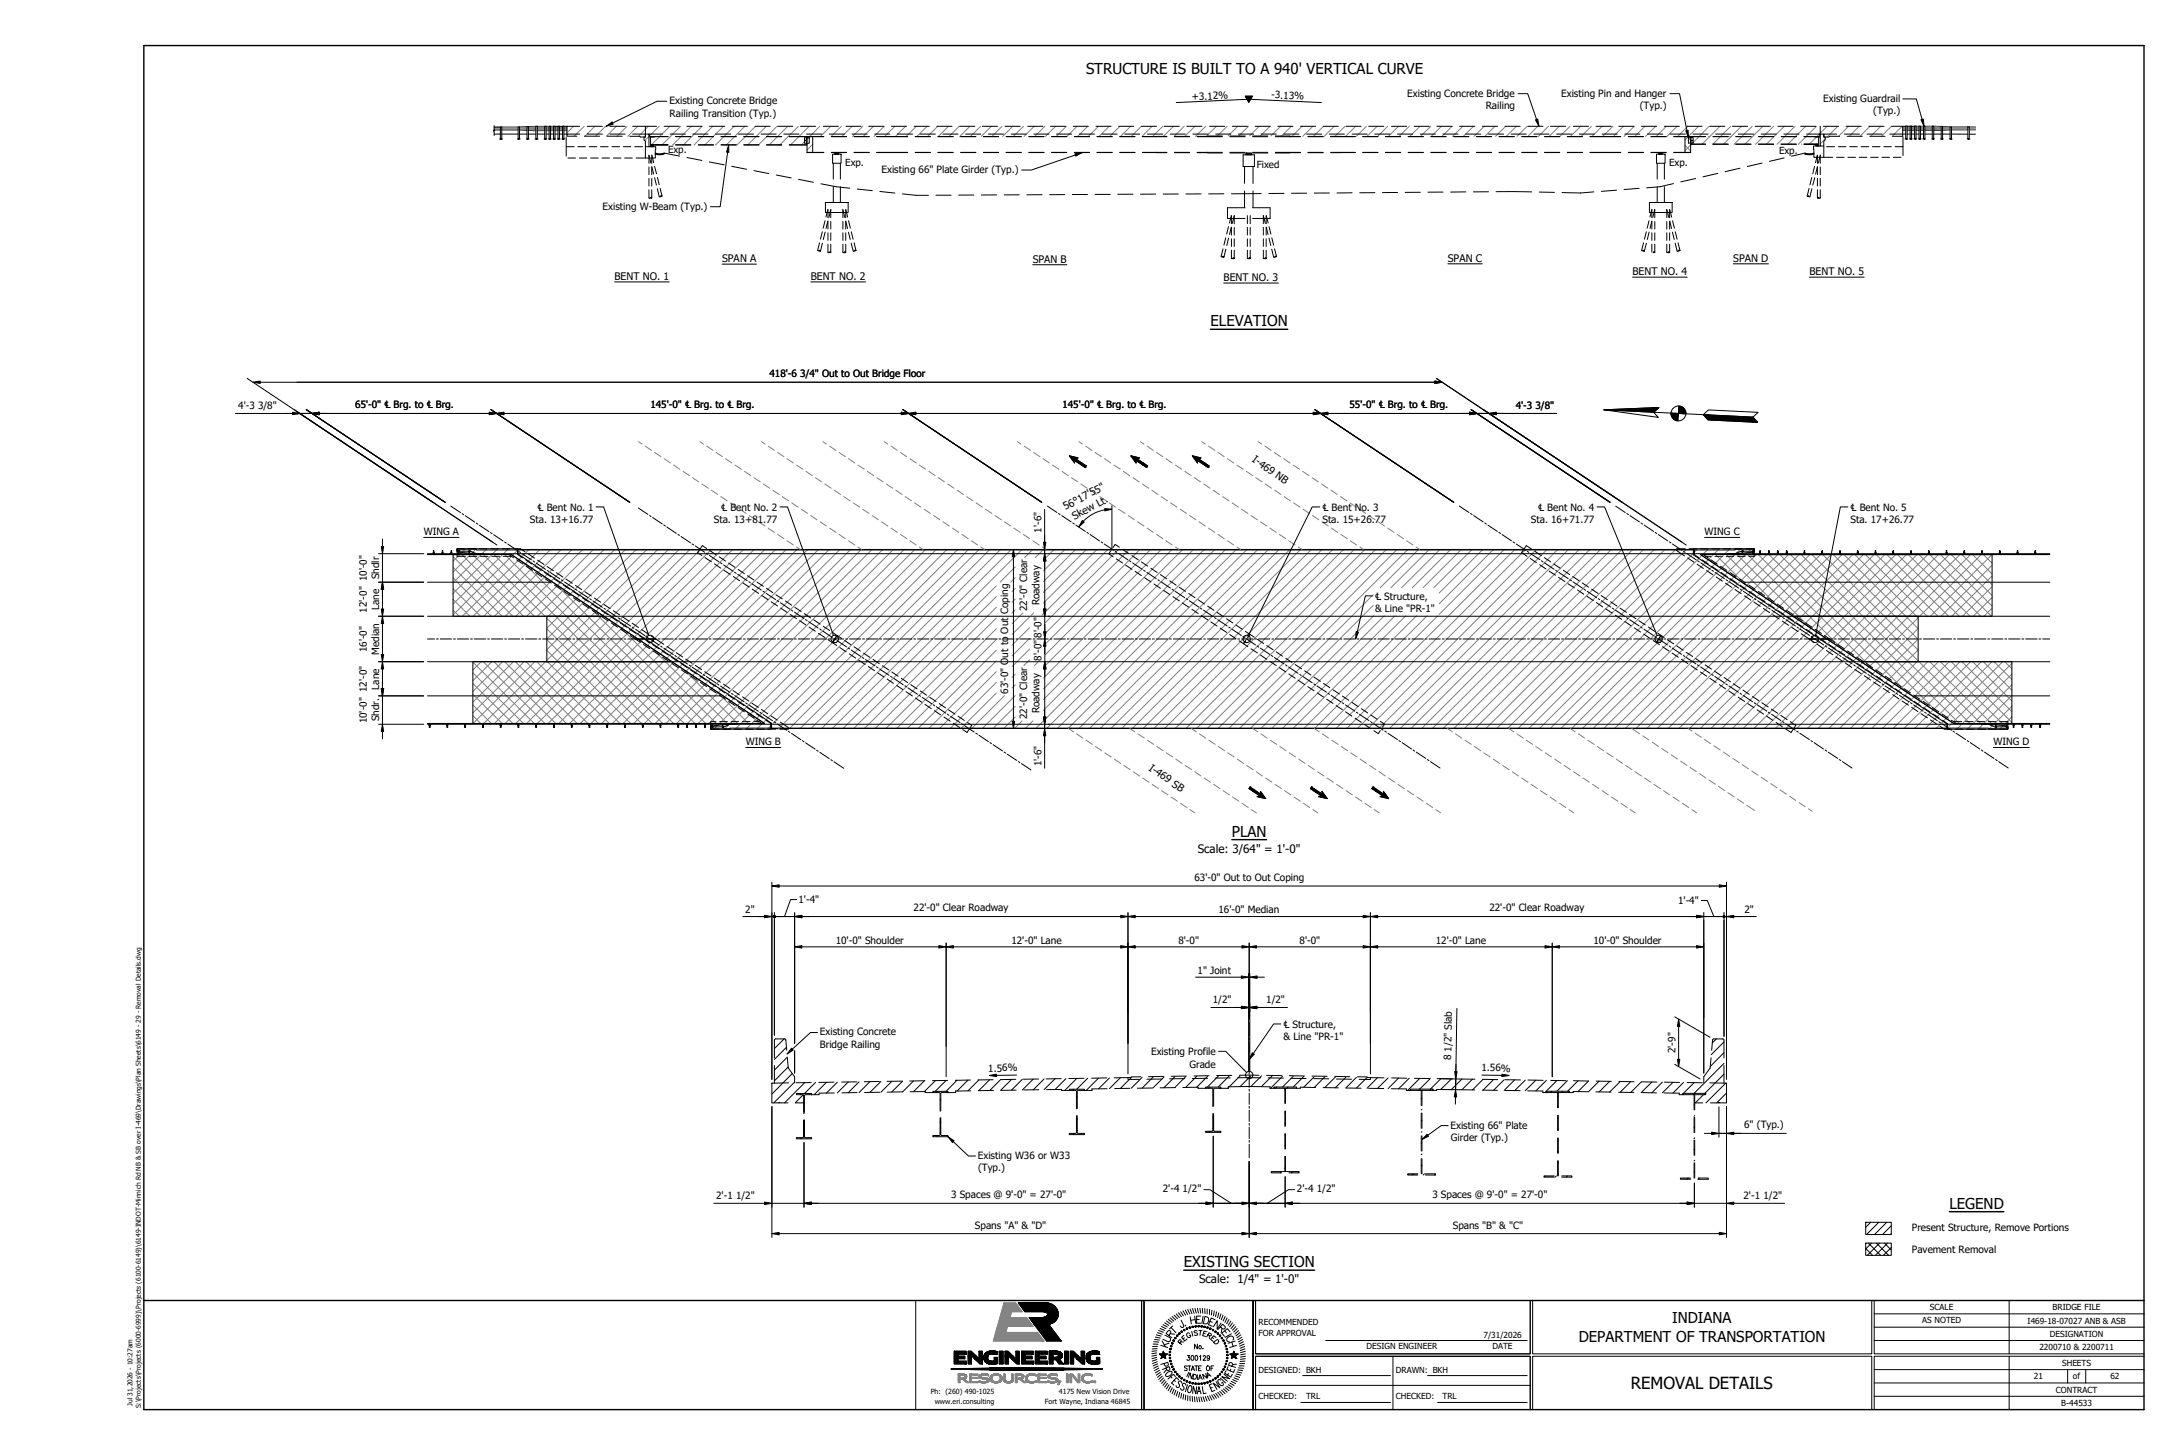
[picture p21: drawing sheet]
<svg xmlns="http://www.w3.org/2000/svg" width="914mm" height="610mm" viewBox="0 0 914 610" stroke-linecap="round" stroke-linejoin="round" font-family="sans-serif">
<defs><g id="words">
<text font-size="7" x="683.4" y="581.9">REMOVAL DETAILS</text>
<g font-size="6.3">
<text x="455.1" y="30.9">STRUCTURE IS BUILT TO A 940' VERTICAL CURVE</text>
<text x="507.3" y="136.7">ELEVATION</text>
<text x="516.2" y="350.5">PLAN</text>
<text x="816.9" y="506.4">LEGEND</text>
<text x="496.1" y="530.9">EXISTING SECTION</text>
<text x="700.7" y="554.4">INDIANA</text>
<text x="661.6" y="562.1">DEPARTMENT OF TRANSPORTATION</text>
</g>
<g font-size="4.9">
<text x="501.9" y="357.2">Scale: 3/64&quot; = 1'-0&quot;</text>
<text x="502.5" y="537.6">Scale: 1/4&quot; = 1'-0&quot;</text>
</g>
<g font-size="4.4">
<text x="302.6" y="109.8">SPAN A</text>
<text x="432.8" y="110">SPAN B</text>
<text x="606.8" y="109.6">SPAN C</text>
<text x="726.4" y="109.6">SPAN D</text>
<text x="257.6" y="117.2">BENT NO. 1</text>
<text x="339.8" y="117.2">BENT NO. 2</text>
<text x="512.8" y="117.7">BENT NO. 3</text>
<text x="684.1" y="115.2">BENT NO. 4</text>
<text x="758.3" y="115.2">BENT NO. 5</text>
<text x="524.5" y="193.2" transform="rotate(35 524.5 193.2)">I-469 NB</text>
<text x="446.5" y="213.8" transform="rotate(-28 446.5 213.8)">56°17'55&quot;</text>
<text x="450.3" y="217.9" transform="rotate(-28 450.3 217.9)">Skew Lt.</text>
<text x="481.2" y="322.5" transform="rotate(34 481.2 322.5)">I-469 SB</text>
</g>
<g font-size="4.2">
<text x="499.4" y="42" transform="rotate(-3 499.4 42)">+3.12%</text>
<text x="532.7" y="41.2" transform="rotate(3 532.7 41.2)">-3.13%</text>
<text x="589.7" y="40.5">Existing Concrete Bridge</text>
<text x="654.2" y="40.5">Existing Pin and Hanger</text>
<text x="280.6" y="43.6">Existing Concrete Bridge</text>
<text x="622.6" y="45.7">Railing</text>
<text x="687.2" y="45.7">(Typ.)</text>
<text x="764" y="42.7">Existing Guardrail</text>
<text x="785" y="47.9">(Typ.)</text>
<text x="280.6" y="48.9">Railing Transition (Typ.)</text>
<text x="369.4" y="72.5">Existing 66&quot; Plate Girder (Typ.)</text>
<text x="252.5" y="87.8">Existing W-Beam (Typ.)</text>
<text x="322.5" y="157.9">418'-6 3/4&quot; Out to Out Bridge Floor</text>
<text x="99.8" y="171.2">4'-3 3/8&quot;</text>
<text x="148.8" y="171.1">65'-0&quot; ℄ Brg. to ℄ Brg.</text>
<text x="272.5" y="171.1">145'-0&quot; ℄ Brg. to ℄ Brg.</text>
<text x="445.2" y="171.1">145'-0&quot; ℄ Brg. to ℄ Brg.</text>
<text x="565.5" y="171.1">55'-0&quot; ℄ Brg. to ℄ Brg.</text>
<text x="635.2" y="171.2">4'-3 3/8&quot;</text>
<text x="225.3" y="213.9">℄ Bent No. 1</text>
<text x="302.3" y="214">℄ Bent No. 2</text>
<text x="554.2" y="214">℄ Bent No. 3</text>
<text x="644.6" y="213.9">℄ Bent No. 4</text>
<text x="775.5" y="213.9">℄ Bent No. 5</text>
<text x="222.1" y="219">Sta. 13+16.77</text>
<text x="299.2" y="219.1">Sta. 13+81.77</text>
<text x="554.2" y="219.1">Sta. 15+26.77</text>
<text x="641.6" y="219">Sta. 16+71.77</text>
<text x="775.5" y="219">Sta. 17+26.77</text>
<text x="177.5" y="224.3">WING A</text>
<text x="436.4" y="223.1" transform="rotate(-90 436.4 223.1)">1'-6&quot;</text>
<text x="714.3" y="224.3">WING C</text>
<text x="158.9" y="242.7" transform="rotate(-90 158.9 242.7)">Shdlr</text>
<text x="576.2" y="251.2">℄ Structure,</text>
<text x="153.8" y="256.7" transform="rotate(-90 153.8 256.7)">12'-0&quot; 10'-0&quot;</text>
<text x="158.9" y="255.6" transform="rotate(-90 158.9 255.6)">Lane</text>
<text x="430.4" y="256" transform="rotate(-90 430.4 256)">22'-0&quot; Clear</text>
<text x="435.6" y="253.7" transform="rotate(-90 435.6 253.7)">Roadway</text>
<text x="576.2" y="256.3">&amp; Line &quot;PR-1&quot;</text>
<text x="436.4" y="267.2" transform="rotate(-90 436.4 267.2)">8'-0&quot;</text>
<text x="153.7" y="273.3" transform="rotate(-90 153.7 273.3)">16'-0&quot;</text>
<text x="158.9" y="274.4" transform="rotate(-90 158.9 274.4)">Median</text>
<text x="436.5" y="276.8" transform="rotate(-90 436.5 276.8)">8'-0&quot;</text>
<text x="158.9" y="288.9" transform="rotate(-90 158.9 288.9)">Lane</text>
<text x="422.5" y="290.7" transform="rotate(-90 422.5 290.7)">63'-0&quot; Out to Out Coping</text>
<text x="435.6" y="298.9" transform="rotate(-90 435.6 298.9)">Roadway</text>
<text x="153.7" y="303.1" transform="rotate(-90 153.7 303.1)">10'-0&quot; 12'-0&quot;</text>
<text x="158.9" y="302.3" transform="rotate(-90 158.9 302.3)">Shdr.</text>
<text x="430.4" y="301.3" transform="rotate(-90 430.4 301.3)">22'-0&quot; Clear</text>
<text x="312.5" y="312.3">WING B</text>
<text x="835.4" y="312.3">WING D</text>
<text x="436.4" y="321.1" transform="rotate(-90 436.4 321.1)">1'-6&quot;</text>
<text x="500.5" y="369.1">63'-0&quot; Out to Out Coping</text>
<text x="312.3" y="382.7">2&quot;</text>
<text x="334.6" y="378.4">1'-4&quot;</text>
<text x="382.9" y="381.8">22'-0&quot; Clear Roadway</text>
<text x="510.6" y="382.6">16'-0&quot; Median</text>
<text x="624.2" y="381.8">22'-0&quot; Clear Roadway</text>
<text x="703.2" y="378.8">1'-4&quot;</text>
<text x="731" y="382.7">2&quot;</text>
<text x="350.2" y="395.3">10'-0&quot; Shoulder</text>
<text x="423.8" y="395.3">12'-0&quot; Lane</text>
<text x="493.8" y="395.3">8'-0&quot;</text>
<text x="544.6" y="395.3">8'-0&quot;</text>
<text x="601.7" y="395.3">12'-0&quot; Lane</text>
<text x="667.8" y="395.3">10'-0&quot; Shoulder</text>
<text x="501.9" y="408">1&quot; Joint</text>
<text x="508.3" y="420.1">1/2&quot;</text>
<text x="530.6" y="420.1">1/2&quot;</text>
<text x="537.8" y="430.6">℄ Structure,</text>
<text x="343.6" y="433.7">Existing Concrete</text>
<text x="537.8" y="435.7">&amp; Line &quot;PR-1&quot;</text>
<text x="343.6" y="439">Bridge Railing</text>
<text x="482.4" y="442.1">Existing Profile</text>
<text x="702.1" y="441.2" transform="rotate(-90 702.1 441.2)">2'-9&quot;</text>
<text x="414.2" y="449" transform="rotate(-1 414.2 449)">1.56%</text>
<text x="498.5" y="447.3">Grade</text>
<text x="608.2" y="444.2" transform="rotate(-89 608.2 444.2)">8 1/2&quot; Slab</text>
<text x="620.8" y="448.8" transform="rotate(1 620.8 448.8)">1.56%</text>
<text x="607.9" y="472.9">Existing 66&quot; Plate</text>
<text x="730.9" y="472.7">6&quot; (Typ.)</text>
<text x="608" y="478.1">Girder (Typ.)</text>
<text x="409.8" y="485.5">Existing W36 or W33</text>
<text x="409.9" y="490.7">(Typ.)</text>
<text x="300.1" y="502.2">2'-1 1/2&quot;</text>
<text x="398.6" y="502">3 Spaces @ 9'-0&quot; = 27'-0&quot;</text>
<text x="487.3" y="499.6">2'-4 1/2&quot;</text>
<text x="543.5" y="499.6">2'-4 1/2&quot;</text>
<text x="600.2" y="502">3 Spaces @ 9'-0&quot; = 27'-0&quot;</text>
<text x="730.7" y="502.2">2'-1 1/2&quot;</text>
<text x="408.6" y="514.7">Spans &quot;A&quot; &amp; &quot;D&quot;</text>
<text x="608.8" y="514.7">Spans &quot;B&quot; &amp; &quot;C&quot;</text>
<text x="801.2" y="515.7">Present Structure, Remove Portions</text>
<text x="801.2" y="525">Pavement Removal</text>
</g>
<g font-size="4.1">
<text x="280" y="64">Exp.</text>
<text x="745.5" y="64.5">Exp.</text>
<text x="354.2" y="69.5">Exp.</text>
<text x="526.7" y="70.2">Fixed</text>
<text x="699.5" y="69.5">Exp.</text>
</g>
<g font-size="3.5">
<text x="808.8" y="549">SCALE</text>
<text x="860.2" y="548.9">BRIDGE FILE</text>
<text x="527.4" y="555">RECOMMENDED</text>
<text x="805.6" y="554.5">AS NOTED</text>
<text x="849.7" y="554.5">I469-18-07027 ANB &amp; ASB</text>
<text x="527.4" y="560">FOR APPROVAL</text>
<text x="621.7" y="560.5">7/31/2026</text>
<text x="859" y="560.1">DESIGNATION</text>
<text x="572.7" y="565.4">DESIGN ENGINEER</text>
<text x="625.5" y="565.4">DATE</text>
<text x="854.6" y="565.7">2200710 &amp; 2200711</text>
<text x="527.4" y="575.1">DESIGNED: BKH</text>
<text x="585" y="575.1">DRAWN: BKH</text>
<text x="864.1" y="572.3">SHEETS</text>
<text x="852.3" y="577.9">21</text>
<text x="868.7" y="577.9">of</text>
<text x="884.4" y="577.9">62</text>
<text x="527.4" y="586.3">CHECKED:</text>
<text x="547.3" y="586.3">TRL</text>
<text x="585" y="586.3">CHECKED:</text>
<text x="604.6" y="586.3">TRL</text>
<text x="861.6" y="583.5">CONTRACT</text>
<text x="863.8" y="589.1">B-44533</text>
</g>
<g font-size="3">
<text x="390" y="584.1">Ph: (260) 490-1025</text>
<text x="443.8" y="584.1">4175 New Vision Drive</text>
<text x="391.7" y="588.1">www.eri.consulting</text>
<text x="437.9" y="588.1">Fort Wayne, Indiana 46845</text>
</g>
<g font-size="2.8">
<text x="55.5" y="589" transform="rotate(-90 55.5 589)">Jul 31,2026 - 10:27am</text>
<text x="59" y="590" transform="rotate(-90 59 590)">S:\Projects\Projects (6000-6999)\Projects (6100-6149)\6149-INDOT-Minnich Rd NB &amp; SB over I-469\Drawings\Plan Sheets\6149 - 29 - Removal Details.dwg</text>
</g>
</g></defs>
<g fill="none" stroke="#808080" stroke-width=".42">
<path d="M207.1 54.2h2.6M207.1 53.6h2.6M207.1 54h2.6M207.1 53.4h2.6M210.3 54.2h6.8M210.3 53.6h6.8M210.3 54h6.8M210.3 53.4h6.8M217.7 54.2l3.2 .1M217.7 54l3.2 .1M220.1 53.8h.8h-.7M220.9 53.6h-3.2"/>
<path d="M220.9 53.3l-3.2 .1M221.4 54.4l3.1 .1M221.4 53.8h3.1M221.4 54.1l3.1 .2M221.4 53.9l3.1 .2M224.5 53.6l-3.1 .2M224.5 53.4l-3.1 .2M224.5 53.2l-3.1 .1M225.2 53.8h3.1M225.2 54.3h3.1M225.2 53.6h3.1M225.2 54.1h3.1"/>
<path d="M225.2 54.5h3.1M225.2 53.4h3.1M225.2 53.2h3.1M228.9 53.8h1.2M228.9 54.3h1.2M228.9 53.6h1.2M228.9 54.1h1.2M228.9 54.5h1.2M228.9 53.4h1.2M228.9 53.2h1.2M230.7 53.8h1.3M230.7 54.3h1.3"/>
<path d="M230.7 53.6h1.3M230.7 54.1h1.3M230.7 54.5h1.3M230.7 53.4h1.3M230.7 53.2h1.3M232.6 53.8h1.2M232.6 54.3h1.2M232.6 53.6h1.2M232.6 54.1h1.2M232.6 54.5h1.2M232.6 53.4h1.2M232.6 53.2h1.2"/>
<path d="M234.4 53.8h1.3M234.4 54.3h1.3M234.4 53.6h1.3M234.4 54.1h1.3M234.4 54.5h1.3M234.4 53.4h1.3M234.4 53.2h1.3M236.3 53.8h1.3M236.3 54.3h1.3M236.3 53.6h1.3M236.3 54.1h1.3M236.3 53.4h1.3"/>
<path d="M236.3 53.2h1.3M237.6 54.5h-1.3M240.3 52.9l-2.7 2.8M244.8 52.9l-4.2 4.2M249.3 52.9l-4.2 4.2M253.8 52.9l-4.2 4.2M258.3 52.9l-4.2 4.2M262.8 52.9l-4.2 4.2M267.3 52.9l-4.2 4.2M271.7 52.9l-4.1 4.2M271.9 57.2l-1.7 1.7M276.2 52.9l-4.1 4.1"/>
<path d="M280.7 52.9l-7.9 8M285.2 52.9l-7.8 7.8M289.7 52.9l-7.8 7.8M294.2 52.9l-7.8 7.8M298.7 52.9l-7.8 7.8M303.2 52.9l-7.8 7.8M307.7 52.9l-7.9 7.8M312.2 52.9l-7.9 7.8M316.7 52.9l-7.9 7.8M321.1 52.9l-7.8 7.8M325.6 52.9l-7.8 7.8M330.1 52.9l-7.8 7.8"/>
<path d="M334.6 52.9l-7.8 7.8M337.5 59l-1.8 1.7M338.1 58.4l-.4 .4M339.1 52.9l-7.8 7.8M343.6 52.9l-5.4 5.4M348.1 52.9l-4.3 4.3M352.6 52.9l-4.3 4.3M357.1 52.9l-4.3 4.3M361.6 52.9l-4.3 4.3M366.1 52.9l-4.3 4.3M370.5 52.9l-4.2 4.3M375 52.9l-4.2 4.3"/>
<path d="M379.5 52.9l-4.3 4.3M384 52.9l-4.3 4.3M388.5 52.9l-4.3 4.3M393 52.9l-4.3 4.3M397.5 52.9l-4.3 4.3M402 52.9l-4.3 4.3M406.5 52.9l-4.3 4.3M411 52.9l-4.3 4.3M415.5 52.9l-4.3 4.3M419.9 52.9l-4.2 4.3M424.4 52.9l-4.2 4.3M428.9 52.9l-4.3 4.3"/>
<path d="M433.4 52.9l-4.3 4.3M437.9 52.9l-4.3 4.3M442.4 52.9l-4.3 4.3M446.9 52.9l-4.3 4.3M451.4 52.9l-4.3 4.3M455.8 52.9l-4.2 4.3M460.3 52.9l-4.2 4.3M464.8 52.9l-4.3 4.3M469.3 52.9l-4.3 4.3M473.8 52.9l-4.2 4.3M478.3 52.9l-4.3 4.3M482.8 52.9l-4.3 4.3"/>
<path d="M487.3 52.9l-4.3 4.3M491.8 52.9l-4.2 4.2M496.3 52.9l-4.3 4.2M500.8 52.9l-4.3 4.2M505.2 52.9l-4.2 4.2M509.7 52.9l-4.2 4.2M514.2 52.9l-4 4.1M518.7 52.9l-4.1 4.1M523.2 52.9l-4.1 4.1M527.7 52.9l-4.1 4.1M532.2 52.9l-4.1 4.1M536.7 52.9l-4.1 4.1"/>
<path d="M541.2 52.9l-4.1 4.1M545.7 52.9l-4.3 4.2M550.2 52.9l-4.3 4.2M554.7 52.9l-4.3 4.2M559.1 52.9l-4.2 4.2M563.6 52.9l-4.2 4.2M568.1 52.9l-4.2 4.2M572.6 52.9l-4.2 4.2M577.1 52.9l-4.2 4.2M581.6 52.9l-4.3 4.2M586.1 52.9l-4.3 4.2M590.5 52.9l-4.2 4.2"/>
<path d="M595.1 52.9l-4.3 4.2M599.6 52.9l-4.3 4.2M604.1 52.9l-4.3 4.2M608.5 52.9l-4.2 4.2M613 52.9l-4.2 4.2M617.5 52.9l-4.3 4.2M622 52.9l-4.3 4.2M626.5 52.9l-4.2 4.2M631 52.9l-4.3 4.2M635.5 52.9l-4.3 4.2M640 52.9l-4.3 4.2M644.4 52.9l-4.2 4.3"/>
<path d="M648.9 52.9l-4.2 4.3M653.4 52.9l-4.2 4.3M657.9 52.9l-4.2 4.3M662.4 52.9l-4.2 4.3M666.9 52.9l-4.3 4.3M671.4 52.9l-4.3 4.3M675.9 52.9l-4.3 4.3M680.4 52.9l-4.3 4.3M684.9 52.9l-4.3 4.3M689.4 52.9l-4.3 4.3M693.8 52.9l-4.2 4.3M698.3 52.9l-4.2 4.3"/>
<path d="M702.8 52.9l-4.3 4.3M706.9 57.2l1.6 1.6M707.3 52.9l-4.3 4.3M708.6 58.9l.9 .9M711.4 57.2l.1 .1M711.8 52.9l-5.7 5.7M715.9 57.2v.1M716.3 52.9l-7.6 7.6M720.4 57.2l.1 .1M720.8 52.9l-7.6 7.6M724.9 57.2l.1 .1M725.3 52.9l-7.6 7.6"/>
<path d="M729.4 57.2v.1M729.8 52.9l-7.6 7.6M733.8 57.2l.1 .1M734.3 52.9l-7.6 7.6M738.3 57.2l.1 .1M738.8 52.9l-7.6 7.6M742.8 57.2l.1 .1M743.2 52.9l-7.5 7.6M747.3 57.2l.1 .1M747.7 52.9l-7.5 7.6M751.8 57.2l.1 .1M752.2 52.9l-7.5 7.6"/>
<path d="M756.3 57.2l.1 .1M756.7 52.9l-7.5 7.6M760.8 57.2l.2 .2M761.2 52.9l-7.5 7.6M764.9 58.2l-2.1 2.1M765.7 52.9l-7.6 7.6M770.2 52.9l-4.5 4.5M774.7 52.9l-4.2 4.2M779.1 52.9l-4.1 4.2M783.7 52.9l-4.2 4.2M788.2 52.9l-4.2 4.2M792.6 52.9l-4.1 4.2"/>
<path d="M797.1 52.9l-4.2 4.2M797.3 53.8h1.3M797.3 54.2h1.3M797.3 53.6h1.3M797.3 54h1.3M797.3 54.5h1.3M797.3 53.3h1.3M797.3 53.1h1.3M799.2 53.8h1.3M799.2 54.2h1.3M799.2 53.6h1.3M799.2 54h1.3"/>
<path d="M799.2 54.5h1.3M799.2 53.3h1.3M799.2 53.1h1.3M801.1 53.8h1.2M801.1 54.2h1.2M801.1 53.6h1.2M801.1 54h1.2M801.1 54.5h1.2M801.1 53.3h1.2M801.1 53.1h1.2M802.9 53.8h1.3M802.9 54.2h1.3"/>
<path d="M802.9 53.6h1.3M802.9 54h1.3M802.9 54.5h1.3M802.9 53.3h1.3M802.9 53.1h1.3M804.8 53.8h1.3M804.8 54.2h1.3M804.8 53.6h1.3M804.8 54h1.3M804.8 54.5h1.3M804.8 53.3h1.3M804.8 53.1h1.3"/>
<path d="M806.7 53.8h3.1M806.7 54.2h3.1M806.7 53.6h3.1M806.7 54h3.1M806.7 54.5h3.1M806.7 53.3h3.1M806.7 53.1h3.1M810.3 53.8h3.2l-3.2 .2M810.3 53.6l3.2 .1M810.3 53.3l3.2 .2M810.4 53.1l3.1 .2M813.5 54.3l-3.2 .2"/>
<path d="M813.5 54.1l-3.2 .1M814.1 53.8h.6h-.6M814.1 53.6h3.1M814.1 53.3l3.1 .1M817.2 54l-3.1 .1M817.2 54.2l-3.1 .1M817.8 53.6h6.9M817.8 53.4h6.9M817.8 54h6.9M817.8 54.2h6.9M825.2 53.6h2.6M825.2 53.4h2.6"/>
<path d="M825.2 54h2.6M825.2 54.2h2.6M340.6 60.5l-2.4 2.3M706.1 60.9l2.4 2.3M708.5 60.7l-2.4 2.4M710.1 60.4l.1 .1M714.6 60.4l.1 .1M719.1 60.4l.1 .1M723.6 60.4v.1M728 60.4l.1 .1M732.5 60.4l.1 .1M737 60.4l.1 .1"/>
<path d="M741.5 60.4l.1 .1M746 60.4l.1 .1M750.5 60.4l.1 .1M755 60.4l.1 .1M759.5 60.4v.1M762 61.1l-.1 .1M267.5 185l1.6 1.1M270.4 186.9l2.6 1.8M274.4 189.6l2.6 1.7M278.3 192.2l2.7 1.8M282.3 194.9l2.6 1.7M286.3 197.5l2.6 1.8"/>
<path d="M293.3 185l1.5 1.1M296.2 186.9l2.6 1.8M300.1 189.6l2.7 1.7M304.1 192.2l2.6 1.8M308 194.9l2.7 1.7M312 197.5l2.6 1.8M319.1 185l1.5 1.1M321.9 186.9l2.6 1.8M325.8 189.6l2.7 1.7M329.8 192.2l2.6 1.8M333.8 194.9l2.6 1.7M337.7 197.5l2.7 1.8"/>
<path d="M344.8 185l1.5 1.1M347.6 186.9l2.7 1.8M351.6 189.6l2.6 1.7M355.6 192.2l2.6 1.8M359.5 194.9l2.7 1.7M363.5 197.5l2.6 1.8M370.5 185l1.6 1.1M373.4 186.9l2.6 1.8M377.4 189.6l2.6 1.7M381.3 192.2l2.7 1.8M385.3 194.9l2.6 1.7M389.3 197.5l2.6 1.8"/>
<path d="M426.3 185l1.6 1.1M429.2 186.9l2.6 1.8M433.2 189.6l2.6 1.7M437.1 192.2l2.7 1.8M441.1 194.9l2.6 1.7M445.1 197.5l2.6 1.8M452.1 185l1.5 1.1M455 186.9l2.6 1.8M458.9 189.6l2.7 1.7M462.9 192.2l2.6 1.8M466.8 194.9l2.7 1.7M470.8 197.5l2.6 1.8"/>
<path d="M477.9 185l1.5 1.1M480.7 186.9l2.6 1.8M484.6 189.6l2.7 1.7M488.6 192.2l2.6 1.8M492.6 194.9l2.6 1.7M496.5 197.5l2.7 1.8M503.6 185l1.5 1.1M506.4 186.9l2.7 1.8M510.4 189.6l2.6 1.7M514.3 192.2l2.7 1.8M518.3 194.9l2.7 1.7M522.3 197.5l2.6 1.8"/>
<path d="M527.2 185l1.5 1.1M530.1 186.9l2.6 1.8M534 189.6l2.7 1.7M538 192.2l2.6 1.8M542 194.9l2.6 1.7M545.9 197.5l2.7 1.8M290.2 200.2l2.7 1.7M294.2 202.8l2.6 1.8M298.1 205.4l2.7 1.8M302.1 208.1l2.6 1.7M306.1 210.7l2.6 1.8M310 213.4l2.7 1.7"/>
<path d="M314 216l2.6 1.8M316 200.2l2.6 1.7M317.9 218.7l2.7 1.7M319.9 202.8l2.7 1.8M323.9 205.4l2.6 1.8M327.8 208.1l2.7 1.7M331.8 210.7l2.6 1.8M335.8 213.4l2.6 1.7M339.7 216l2.6 1.8M341.7 200.2l2.6 1.7M343.7 218.7l2.6 1.7M345.7 202.8l2.6 1.8"/>
<path d="M349.6 205.4l2.7 1.8M353.6 208.1l2.6 1.7M357.5 210.7l2.7 1.8M361.5 213.4l2.7 1.7M365.5 216l2.6 1.8M367.5 200.2l2.6 1.7M369.4 218.7l2.7 1.7M371.4 202.8l2.7 1.8M375.4 205.4l2.6 1.8M379.3 208.1l2.7 1.7M383.3 210.7l2.7 1.8M387.3 213.4l2.6 1.7"/>
<path d="M391.2 216l2.7 1.8M393.2 200.2l2.7 1.7M395.2 218.7l2.6 1.7M397.2 202.8l2.6 1.8M401.2 205.4l2.6 1.8M405.1 208.1l2.7 1.7M409.1 210.7l2.6 1.8M413 213.4l2.7 1.7M417 216l2.6 1.8M421 218.7l2.6 1.7M449 200.2l2.7 1.7M453 202.8l2.6 1.8"/>
<path d="M456.9 205.4l2.7 1.8M460.9 208.1l2.6 1.7M464.9 210.7l2.6 1.8M468.8 213.4l2.7 1.7M472.8 216l2.6 1.8M474.8 200.2l2.6 1.7M476.7 218.7l2.7 1.7M478.7 202.8l2.7 1.8M482.7 205.4l2.6 1.8M486.6 208.1l2.7 1.7M490.6 210.7l2.6 1.8M494.6 213.4l2.6 1.7"/>
<path d="M498.5 216l2.7 1.8M500.5 200.2l2.6 1.7M502.5 218.7l2.6 1.7M504.4 202.8l2.7 1.8M508.4 205.4l2.6 1.8M512.4 208.1l2.6 1.7M516.3 210.7l2.7 1.8M520.3 213.4l2.6 1.7M524.3 216l2.6 1.8M526.2 200.2l2.7 1.7M528.2 218.7l2.7 1.7M530.2 202.8l2.6 1.8"/>
<path d="M534.2 205.4l2.6 1.8M538.1 208.1l2.7 1.7M542.1 210.7l2.6 1.8M546.1 213.4l2.6 1.7M549.9 200.2l2.6 1.7M550 216l2.7 1.8M553.8 202.8l2.7 1.8M554 218.7l2.6 1.7M557.8 205.4l2.6 1.8M561.8 208.1l2.6 1.7M565.7 210.7l2.7 1.8M569.7 213.4l2.6 1.7"/>
<path d="M573.6 216l2.7 1.8M577.6 218.7l2.6 1.7M189.9 237.7l20.5 20.5M189.9 233.2l25 25M192.7 232.4l-2.8 2.8M193.5 232.4l25.9 25.8M195.1 229.9l-2.4 2.4M197.1 232.4l-7.2 7.2M198 232.4l25.9 25.8M199.6 229.9l-2.4 2.4M201.6 232.3l-11.7 11.8M202.5 232.3l25.9 25.9"/>
<path d="M204.1 229.9l-2.4 2.4M206.2 232.3l-16.3 16.3M207 232.3l70.7 70.8M208.6 229.9l-2.4 2.4M210.7 232.3l-20.8 20.8M211.5 232.3l70.7 70.8M213.1 229.9l-2.4 2.4M216.9 230.6l-27 27M217.3 230.2l-.2 .1M218.5 233.4l-24.7 24.8M219.5 235.8l67.2 67.3M221.2 235.2l-23 23"/>
<path d="M221.7 230.2l-3 3M223.9 237l-21.2 21.2M226.2 230.2l-4.8 4.8M226.6 238.8l-19.4 19.4M230.7 230.2l-6.6 6.6M235.2 230.2l-8.4 8.4M239.7 230.2l-10.2 10.2M244.2 230.2l-12 12M248.7 230.2l-13.8 13.8M253.2 230.2l-15.6 15.6M257.6 230.2l-17.3 17.4M262.2 230.2l-19.2 19.2"/>
<path d="M266.7 230.2l-21 21M271.1 230.2l-22.7 22.8M275.6 230.2l-24.6 24.6M280.1 230.2l-26.4 26.4M284.6 230.2l-28.2 28.2M289.1 230.2l-30 30M293.6 230.2l-31.8 31.8M293.6 230.2h.1M298.1 230.2l-33.6 33.6M302.6 230.2l-35.4 35.4M307 230.2l-37.1 37.2M311.5 230.2l-38.9 39"/>
<path d="M316 230.2l-40.7 40.8M320.5 230.2l-42.5 42.6M321.9 221.3l2.6 1.8M325 230.2l-44.3 44.4M325.9 223.9l2.6 1.8M329.5 230.2l-46.1 46.2M329.8 226.6l2.7 1.7M333.8 229.2l1.5 1M334 230.2l-72.9 72.9M338.5 230.2l-72.9 72.9M343 230.2l-72.9 72.9M347.5 230.2l-72.9 72.9"/>
<path d="M347.6 221.3l2.7 1.8M351.6 223.9l2.6 1.8M352 230.2l-72.9 72.9M355.6 226.6l2.6 1.7M356.4 230.2l-72.9 72.9M359.5 229.2l1.6 1M360.9 230.2l-72.8 72.9M365.4 230.2l-72.8 72.9M369.9 230.2l-72.8 72.9M373.4 221.3l2.6 1.8M374.4 230.2l-72.9 72.9M377.4 223.9l2.6 1.8"/>
<path d="M378.9 230.2l-72.9 72.9M381.3 226.6l2.7 1.7M383.4 230.2l-34.7 34.6M385.3 229.2l1.5 1M387.9 230.2l-75.3 75.3M392.4 230.2l-75.3 75.3M396.9 230.2l-75.3 75.3M399.2 221.3l2.6 1.8M401.4 230.2l-75.3 75.3M403.1 223.9l2.7 1.8M405.8 230.2l-75 75M407.1 226.6l2.6 1.7"/>
<path d="M410.3 230.2l-75 75M411.1 229.2l1.4 1M414.8 230.2l-75 75M419.3 230.2l-75 75M423.8 230.2l-75 75M424.9 221.3l2.7 1.8M425.4 237.5l-6.3 6.4M428.3 230.2l-75 75M428.9 223.9l2.6 1.8M432.8 230.2l-3.4 3.4M432.8 226.6l2.7 1.7M436.8 229.2l1.5 1"/>
<path d="M437.3 230.2l-3.4 3.4M441.7 230.2l-4.4 4.5M446.2 230.2l-8.9 9M450.8 230.2l-13.5 13.5M455.3 230.2l-18 18M459.7 230.2l-22.4 22.5M464.2 230.2l-27.6 27.6M468.7 230.2l-30.6 30.7M473.2 230.2l-35.1 35.1M477.7 230.2l-39.6 39.6M480.7 221.3l2.6 1.8M482.2 230.2l-44.1 44.1"/>
<path d="M484.7 223.9l2.6 1.8M486.7 230.2l-49.4 49.5M488.6 226.6l2.7 1.7M491.2 230.2l-53.9 53.9M492.6 229.2l1.5 1M495.6 230.2l-58.3 58.4M500.1 230.2l-62.8 62.9M504.6 230.2l-67.3 67.4M506.4 221.3l2.7 1.8M509.1 230.2l-75 75M510.4 223.9l2.6 1.8M513.6 230.2l-75 75"/>
<path d="M514.4 226.6l2.6 1.7M518.1 230.2l-75 75M518.3 229.2l1.6 1M522.6 230.2l-75 75M527.1 230.2l-75 75M531.6 230.2l-75 75M532.2 221.3l2.6 1.8M536.1 230.2l-28 28M536.2 223.9l2.6 1.8M540.1 226.6l2.7 1.7M540.6 230.2l-75.1 75M544.1 229.2l1.5 1"/>
<path d="M545 230.2l-75 75M549.5 230.2l-75 75M554 230.2l-75 75M558 221.3l2.6 1.8M558.5 230.2l-75 75M561.9 223.9l2.7 1.8M563 230.2l-75 75M565.9 226.6l2.6 1.7M567.5 230.2l-75 75M569.8 229.2l1.6 1M572 230.2l-75 75M576.5 230.2l-75 75"/>
<path d="M581 230.2l-75 75M581.6 221.3l2.6 1.8M585.5 230.2l-75 75M585.5 223.9l2.7 1.8M589.5 226.6l2.6 1.7M590 230.2l-75.1 75M593.4 229.2l1.6 1M594.4 230.2l-16 16.1M598.9 230.2l-16 16.1M603.4 230.2l-16 16.1M607.9 230.2l-16 16.1M612.4 230.2l-16.1 16.1"/>
<path d="M616.9 230.2l-16.1 16.1M621.4 230.2l-18.3 18.3M625.9 230.2l-22.8 22.7M630.3 230.2l-27.2 27.2M634.8 230.2l-75 75M639.1 230.4l-74.8 74.8M639.1 230.4h.1M639.3 230.2l-.2 .2M643.8 230.2l-75 75M648.3 230.2l-75 75M652.8 230.2l-75 75M657.3 230.2l-75 75"/>
<path d="M661.8 230.2l-75 75M666.3 230.2l-75 75M670.8 230.2l-75 75M675.3 230.2l-75.1 75M679.7 230.2l-75 75M684.2 230.2l-75 75M688.7 230.2l-75 75M693.2 230.2l-75 75M697.7 230.2l-75 75M702.2 230.2l-75 75M706.7 230.2l-75 75M709.6 231.8l-73.4 73.4"/>
<path d="M711.5 229.9l-1.6 1.6M711.9 234l-71.2 71.2M714.4 232.3l3.6 3.6M714.6 235.8l-69.4 69.4M716 229.9l-3.9 3.9M717.3 237.6l-67.7 67.6M718.1 232.3l-3.3 3.3M718.9 232.3l12.6 12.6M720 239.4l-65.9 65.8M720.5 229.9l-2.4 2.4M722.5 232.3l-5 5.1M723.4 232.3l21.6 21.6"/>
<path d="M725 229.9l-2.4 2.4M727 232.4l-6.8 6.8M727.4 232h.1M727.4 232l-.3 .3M727.9 232.4l30.5 30.5M729.4 229.9l-1.9 1.9M731.5 232.4l-8.6 8.6M732.4 232.4l39.5 39.5M733.9 229.9l-2.3 2.4M736 232.4l-10.4 10.4M736.9 232.4l48.5 48.5M740.5 232.4l-12.2 12.2"/>
<path d="M741.3 232.4l57.6 57.5M745 232.4l-14 14M745.9 232.4l66.5 66.5M749.5 232.4l-15.9 15.8M750.4 232.4l70.7 70.7M754 232.4l-17.7 17.6M754.8 232.4l70.8 70.7M758.4 232.4l-19.3 19.4M759.3 232.4l44.5 44.5M762.9 232.4l-21.2 21.1M763.8 232.4l40 40M767.4 232.4l-23 23"/>
<path d="M768.3 232.4l35.5 35.5M771.9 232.4l-24.8 24.7M772.8 232.4l31 31M776.4 232.4l-26.6 26.6M777.3 232.4l26.5 26.4-21.6 21.7M780.9 232.4l-28.4 28.3M781.8 232.4l25.8 25.8M785.4 232.4l-30.2 30.2M786.3 232.4l25.8 25.8M789.9 232.4l-32 31.9M790.7 232.4l25.9 25.8M794.4 232.4l-33.8 33.7"/>
<path d="M795.2 232.4l25.9 25.8M798.9 232.4l-35.4 35.3M799.7 232.4l25.9 25.8M803.4 232.4l-37.4 37.3M804.2 232.4l25.9 25.8M807.8 232.4l-39.1 39.1M808.7 232.4l25.9 25.8M812.3 232.4l-40.9 40.9M813.2 232.4l21.6 21.6M816.8 232.4l-42.7 42.7M817.7 232.4l17.1 17.1M821.3 232.4l-44.5 44.5"/>
<path d="M822.2 232.4l12.6 12.5M825.8 232.4l-44.8 44.8M826.7 232.4l8.1 8.1M830.3 232.4l-25.8 25.8M831.2 232.4l3.6 3.6M834.8 232.4l-25.9 25.8M834.8 236.8l-21.4 21.4M189.9 242.1l16 16.1M189.9 255.6l2.5 2.6M189.9 251.1l7 7.1M189.9 246.6l11.5 11.6M229.2 259l44.1 44.1"/>
<path d="M229.3 240.6l-17.6 17.6M232 242.4l-15.8 15.8M232.9 244.8l58.3 58.3M234.7 244.2l-14 14M237.4 246l-12.2 12.2M240.1 247.8l-10.9 10.9M242.8 249.6l-13.6 13.6M245.5 251.4l-16.3 16.3M246.4 253.8l49.3 49.3M248.2 253.2l-19 19M250.9 255l-21.7 21.7M253.6 256.8l-46.4 46.3"/>
<path d="M256.2 258.6l-44.5 44.5M417.5 245.4l-59.7 59.8M417.5 249.9l-55.3 55.3M417.5 254.4l-50.8 50.8M417.5 258.9l-46.3 46.3M425.4 255.5l-1.3 1.3M425.4 242l-1.8 1.9M425.4 246.5l-1.3 1.4M425.4 251l-1.3 1.3M428.7 256.8l-4.6 4.5M431.5 258.5l-7.4 7.3M433.2 256.8l-1.1 1"/>
<path d="M508.1 258.2l-47 47M508.1 258.2h.1M575.5 249.2l-56.1 56M575.5 253.7l-51.6 51.5M575.6 258l-47.2 47.2M580.1 258l-47.2 47.2M584.6 258l-47.2 47.2M589.1 258l-47.2 47.2M593.6 258l-47.2 47.2M598.1 258l-47.3 47.2M602.6 258l-47.3 47.2M722.7 241.2l-64.1 64"/>
<path d="M725.4 243l-62.3 62.2M728.1 244.7l-60.5 60.5M730.8 246.5l-58.7 58.7M733.5 248.3l-56.9 56.9M736.2 250.1l-55.1 55.1M738.8 251.9l-53.3 53.3M741.6 253.7l-51.6 51.5M744.3 255.5l-49.7 49.7M746.9 257.3l-47.8 47.9M749.4 259.4l-45.9 45.8M834.8 241.3l-16.9 16.9M834.8 245.8l-12.4 12.4"/>
<path d="M834.8 250.3l-7.9 7.9M834.8 254.8l-3.4 3.4M198.2 277.4l25.7 25.7M201.6 277.2l-3.4 3.5M202.5 277.2l25.8 25.9M206.1 277.2l-7.9 8M207 277.2l25.9 25.9M210.6 277.2l-12.4 12.5M211.5 277.2l25.9 25.9M215.1 277.2l-16.9 17M216 277.2l25.9 25.9M219.6 277.2l-21.4 21.5"/>
<path d="M220.5 277.2l25.8 25.9M224.1 277.2l-25.9 25.9M225 277.2l25.8 25.9M228.6 277.2l-25.9 25.9M229.2 276.9l26.1 26.2M229.2 272.5l30.6 30.6M229.2 268l35.1 35.1M229.2 263.5l39.6 39.6M259 260.3l-42.8 42.8M259.9 262.8l40.3 40.3M261.7 262.2l-41 40.9M264.3 263.9l-39.1 39.2"/>
<path d="M267 265.8l-37.3 37.3M269.5 267.8l-35.3 35.3M269.7 267.5l-.1 .2M272.4 269.4l-33.7 33.7M273.4 271.8l31.3 31.3M275.1 271.1l-31.9 32M277.8 272.9l-30.2 30.2M280.5 274.7l-28.4 28.4M283.2 276.5l-26.6 26.6M348.7 264.9l-40.6 40.6M348.7 264.8v.1M417.5 263.4l-41.7 41.8"/>
<path d="M417.5 267.9l-37.3 37.3M417.5 272.4l-32.8 32.8M417.5 276.9l-28.3 28.3M431.5 263l-7.4 7.3M431.5 267.5l-7.4 7.3M431.5 276.4l-2.5 2.4M431.5 271.9l-7.4 7.4M434.8 277.5l-1.3 1.3M752.1 261.2l-44.1 44M754.8 263l-42.3 42.2M757.5 264.8l-40.5 40.4M760.2 266.6l-38.7 38.6"/>
<path d="M762.8 268.4l-36.8 36.8M763.4 267.8l-.1 .1M765.6 270.2l-35.1 35M768.2 271.9l-33.3 33.3M770.9 273.7l-31.5 31.5M773.6 275.5l-29.7 29.7M776.4 277.2l-28 28M779.3 278.9l-26.4 26.3M780.9 277.2l-1.5 1.5M781 277.2h-.1M803.8 263.3l-19 19M803.8 276.8l-10.9 10.9"/>
<path d="M803.8 267.8l-16.3 16.3M803.8 272.3l-13.6 13.6M804.2 277.2l25.9 25.9M807.8 277.2l-12.2 12.3M808.7 277.2l25.9 25.9M812.3 277.2l-14 14.1M813.2 277.2l25.8 25.9M816.8 277.2l-15.8 15.9M817.7 277.2l25.4 25.5M821.3 277.2l-17.6 17.7M822.2 277.2l20.9 21M825.8 277.2l-19.4 19.5"/>
<path d="M826.7 277.2l16.4 16.5M830.3 277.2l-21.2 21.2M831.2 277.2l11.9 12M834.8 277.2l-23 23.1M835.7 277.2l7.4 7.5M839.3 277.2l-24.8 24.8M840.1 277.2l3 3M843.1 277.9l-26.4 26.4M198.2 299.8l3.2 3.3M198.2 295.4l7.7 7.7M198.2 290.9l12.2 12.2M198.2 286.4l16.7 16.7"/>
<path d="M198.2 281.9l21.2 21.2M286.9 280.8l22.3 22.3M300.4 289.8l13.3 13.3M313.8 298.7l4.4 4.4M417.5 281.4l-23.8 23.8M417.5 285.9l-19.3 19.3M417.5 290.4l-14.8 14.8M421 291.5l-13.8 13.7M425.4 282.4l-1.3 1.4M425.4 286.9l-1.3 1.3M425.4 291.4l-13.8 13.8M425.4 295.9l-9.3 9.3"/>
<path d="M782 280.7l-24.6 24.5M784.6 282.5l-22.7 22.7M787.4 284.3l-21 20.9M790 286.1l-19.1 19.1M792.7 287.9l-17.3 17.3M795.4 289.6l-15.5 15.6M798.1 291.5l-13.7 13.7M800.8 293.2l-12 12M803.5 295.1l-10.2 10.1M806.2 296.8l-8.4 8.4M808.9 298.7l-6.6 6.5M843.1 282.4l-23.1 23.1"/>
<path d="M843.1 286.9l-18.6 18.6M843.1 291.4l-11.7 11.7M843.1 295.9l-7.2 7.2M301.5 303.1l-2.4 2.4M306 303.1l-2.4 2.4M323.6 303.4l-.3 .3M425.4 300.4l-4.8 4.8M428.3 302l-3.2 3.2M432.8 302l-3.2 3.2M447.8 305.2l2 1.4M451.1 307.5l2.7 1.7M455.1 310.1l2.7 1.8"/>
<path d="M459.1 312.8l2.6 1.7M463 315.4l2.7 1.8M467 318.1l2.6 1.7M473.5 305.2l2.1 1.4M476.9 307.5l2.7 1.7M480.9 310.1l2.6 1.8M484.8 312.8l2.7 1.7M488.8 315.4l2.6 1.8M492.8 318.1l2.6 1.7M499.3 305.2l2 1.4M502.6 307.5l2.7 1.7M506.6 310.1l2.6 1.8"/>
<path d="M510.6 312.8l2.6 1.7M514.5 315.4l2.7 1.8M518.5 318.1l2.6 1.7M525 305.2l2.1 1.4M528.4 307.5l2.6 1.7M532.3 310.1l2.7 1.8M536.3 312.8l2.6 1.7M540.3 315.4l2.6 1.8M544.2 318.1l2.7 1.7M550.8 305.2l2 1.4M554.1 307.5l2.7 1.7M558.1 310.1l2.6 1.8"/>
<path d="M562.1 312.8l2.6 1.7M566 315.4l2.7 1.8M570 318.1l2.6 1.7M606.6 305.2l2 1.4M609.9 307.5l2.7 1.7M613.9 310.1l2.6 1.8M617.9 312.8l2.6 1.7M621.8 315.4l2.7 1.8M625.8 318.1l2.6 1.7M632.3 305.2l2.1 1.4M635.7 307.5l2.6 1.7M639.7 310.1l2.6 1.8"/>
<path d="M643.6 312.8l2.7 1.7M647.6 315.4l2.6 1.8M651.6 318.1l2.6 1.7M658.1 305.2l2 1.4M661.5 307.5l2.6 1.7M665.4 310.1l2.7 1.8M669.4 312.8l2.6 1.7M673.3 315.4l2.7 1.8M677.3 318.1l2.6 1.7M683.8 305.2l3.3 2.2M688.4 308.3l2.6 1.7M692.4 310.9l2.6 1.8"/>
<path d="M696.3 313.6l2.7 1.7M700.3 316.2l2.6 1.8M704.3 318.9l2.6 1.7M707.4 305.2l1.6 1.1M710.3 307.2l2.6 1.7M714.3 309.8l2.6 1.8M718.2 312.5l2.7 1.7M722.2 315.1l2.6 1.8M726.1 317.7l2.7 1.8M811.6 300.4l-4.8 4.8M814.3 302.3l-3 2.9M815.8 305.2h.1"/>
<path d="M831.3 303.1l-2.3 2.4M835.8 303.1l-2.3 2.4M840.3 303.1l-2.4 2.4M843.1 300.4l-2.7 2.7M471 320.7l2.6 1.8M474.9 323.3l2.7 1.8M478.9 326l2.6 1.7M482.9 328.6l2.6 1.8M486.8 331.3l2.7 1.7M490.8 333.9l2.6 1.8M494.7 336.5l2.7 1.8M496.7 320.7l2.7 1.8"/>
<path d="M498.7 339.2l2 1.4M500.7 323.3l2.6 1.8M504.6 326l2.7 1.7M508.6 328.6l2.6 1.8M512.6 331.3l2.6 1.7M516.5 333.9l2.7 1.8M520.5 336.5l2.6 1.8M522.4 320.7l2.7 1.8M524.4 339.2l2.1 1.4M526.4 323.3l2.6 1.8M530.4 326l2.6 1.7M534.3 328.6l2.7 1.8"/>
<path d="M538.3 331.3l2.6 1.7M542.2 333.9l2.7 1.8M546.2 336.5l2.7 1.8M548.2 320.7l2.6 1.8M550.2 339.2l2 1.4M552.2 323.3l2.6 1.8M556.1 326l2.7 1.7M560.1 328.6l2.6 1.8M564 331.3l2.7 1.7M568 333.9l2.7 1.8M572 336.5l2.6 1.8M574 320.7l2.6 1.8"/>
<path d="M575.9 339.2l2.1 1.4M577.9 323.3l2.7 1.8M581.9 326l2.6 1.7M585.9 328.6l2.6 1.8M589.8 331.3l2.7 1.7M593.8 333.9l2.6 1.8M597.7 336.5l2.7 1.8M601.7 339.2l2.1 1.4M629.8 320.7l2.6 1.8M633.7 323.3l2.7 1.8M637.7 326l2.6 1.7M641.6 328.6l2.7 1.8"/>
<path d="M645.6 331.3l2.7 1.7M649.6 333.9l2.6 1.8M653.5 336.5l2.7 1.8M655.5 320.7l2.7 1.8M657.5 339.2l2 1.4M659.5 323.3l2.6 1.8M663.4 326l2.7 1.7M667.4 328.6l2.6 1.8M671.4 331.3l2.6 1.7M675.3 333.9l2.7 1.8M679.3 336.5l2.6 1.8M681.3 320.7l2.6 1.8"/>
<path d="M683.2 339.2l2.1 1.4M685.2 323.3l2.7 1.8M689.2 326l2.6 1.7M693.1 328.6l2.7 1.8M697.1 331.3l2.6 1.7M701.1 333.9l2.6 1.8M705 336.5l2.7 1.8M708.2 321.5l2.7 1.8M709 339.2l2 1.4M712.2 324.1l2.6 1.8M716.2 326.8l2.6 1.7M720.1 329.4l2.7 1.8"/>
<path d="M724.1 332.1l2.6 1.7M728 334.7l2.7 1.8M730.1 320.4l2.6 1.8M732 337.4l3.3 2.2M734.1 323l2.6 1.8M738 325.7l2.7 1.7M742 328.3l2.6 1.8M746 331l2.6 1.7M749.9 333.6l2.7 1.8M753.9 336.3l2.6 1.7M757.9 338.9l1.5 1"/>
</g>
<g fill="none" stroke="#000" stroke-width=".42">
<path d="M636.2 39.2h4l3.7 10.8M699.8 39.2h4l3.1 15.5M207.1 52.7v1.8l.2 .1-.5 .2 .3 .1v1.9M207.1 56.2h2.6M207.1 53.2h2.6M207.1 54.4h2.6M209.4 58.3l.5 .2 .2-.5 .5 .3M210.3 53.2h-.6v5.1M210.3 56.2h6.8M210.3 53.3h6.8M210.3 54.4h6.8M210.3 53.2v5.1"/>
<path d="M216.8 58.3l.5 .2 .2-.5 .1 .3h.4M217.7 53.2h-.6v5.1M217.7 56.2h3.2M217.7 54.4l3.2 .2M217.7 53.2v5.1M220.6 58.3l.4 .2 .2-.5 .1 .3h.4M220.9 53.1l-3.2 .1M221.4 53h-.5v5.3M221.4 56.2h3.1M221.4 54.6l2.3 .1M221.4 53v5.3M223.7 53h.8"/>
<path d="M223.7 54.7h.8M223.7 53h-2.3M223.7 53v1.7M224.2 58.3l.5 .2 .3-.5v.3h.5M225.2 52.9h-.7l.1 5.4M225.2 56.2h3.1M225.2 53h3.1M225.2 54.7h3.1M225.2 52.9v5.4M228 58.3l.5 .2 .2-.5 .5 .3M228.9 52.9h-.6v5.4M228.9 56.2h1.2"/>
<path d="M228.9 53h1.2M228.9 54.7h1.2M228.9 52.9v5.4M229.8 58.3l.5 .2 .2-.5 .5 .3M230.7 52.9h-.6v5.4M230.7 56.2h1.3M230.7 54.7h1.3M230.7 52.9v5.4M231.7 58.3l.5 .2 .2-.5 .5 .3M232 52.9v5.4M232.6 56.2h1.2M232.6 54.7h1.2"/>
<path d="M232.6 52.9v5.4M233.6 58.3l.5 .2 .2-.5 .4 .3M233.8 52.9v5.4M234.4 56.2h1.3M234.4 54.7h1.3M234.4 52.9v5.4M235.5 58.3l.5 .2 .1-.5 .5 .3M235.7 52.9v5.4M236.3 54.7h1.3M236.3 52.9v5.4M237.3 57.4v4.1h3.3M237.6 52.9l-6.9 .1"/>
<path d="M242.9 52.9h-5.3v3.3h-1.3M242.9 56.2h-5.3v.9h4.1M244.9 57.1h6.3M246.1 56.2h6.3M246.1 52.9h6.3M254 52.9l2.5-1.8 .5 .9zM254.4 57.1h6.4M255.6 56.2h6.4M255.6 52.9h6.4M265.1 56.2h5.4v1.2l-6.6-.3M265.1 52.9h10M270.5 52.9v3.3"/>
<path d="M270.5 56.2h1.4v5.3h2.9l-.2 4.7h-4.1v-7l-.6-.6v-1.2h.6zM271.9 56.2h.2M272.6 57.2l7.4 .1M272.6 57.2h7.4M272.6 57.2v3.5M277.7 56.2h-5.6v1.2l2.3-.2M278.3 52.9h6.3M279.4 42.4h-4l-18.6 9.2M280.8 56.2h6.4M283.1 57.2h6.4M283.1 57.3h6.4M287.8 52.9h6.4"/>
<path d="M290.4 56.2h6.3M292.7 57.2h6.3M292.7 57.3h6.3M297.3 52.9h6.4M299.9 56.2h6.3M302.2 57.2h6.3M302.2 57.3h6.3M306.9 52.9h6.3M309.4 56.2h6.4M311.7 57.2h6.4M311.7 57.3h6.4M316.4 52.9h6.3"/>
<path d="M318.9 56.2h6.4M321.2 57.2h6.4M321.2 57.3h6.4M325.9 52.9h6.4M328.5 56.2h6.3M330.8 57.2h7.3l-7.3 .1M335.4 52.9h6.4M337.1 57.7h2v2.3h-2zM338 56.2h6.3M338.1 57.2v3.5M338.2 57.2l7 .1M338.2 57.2v6.7"/>
<path d="M338.2 57.2h7M340.6 57.2v6.7M345 52.9h6.3M347.5 56.2h6.4M348.4 57.2h6.4M348.4 57.3h6.4M354.5 52.9h6.3M357 56.2h6.4M357.9 57.2h6.4M357.9 57.3h6.4M364 52.9h6.4M366.6 56.2h6.3"/>
<path d="M367.5 57.2h7l-7 .1M373.5 52.9h6.4M376.1 56.2h6.3M380.4 57.2h-5.9l5.9 .1M383.1 52.9h6.3M383.5 57.2h6.4M383.5 57.3h6.4M385.6 56.2h6.4M392.6 52.9h6.3M393.1 57.2h6.3M393.1 57.3h6.3M395.1 56.2h6.4"/>
<path d="M402.1 52.9h6.4M402.6 57.2h6.3M402.6 57.3h6.3M404.7 56.2h6.3M411.6 52.9h6.4M412.1 57.2h6.4M412.1 57.3h6.4M414.2 56.2h6.3M421.2 52.9h6.3M421.6 57.2h6.4M421.6 57.3h6.4M423.7 56.2h6.4"/>
<path d="M430.7 52.9h6.3M431.2 57.2h6.3M431.2 57.3h6.3M433.2 56.2h6.4M440.2 52.9h6.4M440.7 57.2h6.3M440.7 57.3h6.3M442.8 56.2h6.3M449.7 52.9h6.4M450.2 57.2h6.4M450.2 57.3h6.4M452.3 56.2h6.3"/>
<path d="M459.3 52.9h6.3M459.7 57.2h6.4M459.7 57.3h6.4M461.8 56.2h6.4M468.8 52.9h6.3M469.3 57.2h6.3M469.3 57.3h6.3M471.3 56.2h6.4M478.3 52.9h6.4M478.8 57.2h5.8M478.8 57.3h10.2M480.9 56.2h6.3"/>
<path d="M487.8 52.9h6.4M489 57.1l-4.4 .2M490.4 56.2h6.3M492.2 57.1h6.3M492.2 57.3h6.3M497.4 52.9h6.3M499.9 56.2h6.4M501.7 57.1h4.4l-4.4 .2M506.9 52.9h6.3M509.4 56.2h6.4M512.2 57h-6.1v.3h6.1M515.4 57.3h6.4"/>
<path d="M515.4 57h6.4M516.4 52.9h6.4M519 56.2h6.3M521.8 40.3h3l-1.5 2.6zM522.6 41.6l-29.7 1.4M524.1 41.6l29.7 1.4M524.9 57.3h6.4M524.9 57h6.4M525.9 52.9h6.4M528.5 56.2h6.3M534.5 57h6.1v.3h-6.1M535.5 52.9h6.3"/>
<path d="M538 56.2h6.4M545 57.1h-4.4l4.4 .2M545 52.9h6.3M547.5 56.2h6.4M548.1 57.1h6.4M548.1 57.3h6.4M554.5 52.9h6.4M557.1 56.2h6.3M557.7 57.1h4.3l-4.3 .2M564 52.9h6.4M566.6 56.2h6.3M567.9 57.2h-5.9l5.9 .1"/>
<path d="M571.1 57.2h6.3M571.1 57.3h6.3M573.6 52.9h6.3M576.1 56.2h6.4M580.6 57.2h6.4M580.6 57.3h6.4M583.1 52.9h6.3M585.6 56.2h6.4M590.1 57.2h6.4M590.1 57.3h6.4M592.6 52.9h6.4M595.2 56.2h6.3"/>
<path d="M599.7 57.2h6.3M599.7 57.3h6.3M602.1 52.9h6.4M604.7 56.2h6.3M609.2 57.2h6.3M609.2 57.3h6.3M611.7 52.9h6.3M614.2 56.2h6.4M618.7 57.2h6.4M618.7 57.3h6.4M621.2 52.9h6.3M623.7 56.2h6.4"/>
<path d="M628.2 57.2h6.4M628.2 57.3h6.4M630.7 52.9h6.4M633.3 56.2h6.3M637.8 57.2h6.3M637.8 57.3h6.3M640.2 52.9h6.4M642.8 56.2h6.3M643.5 50.2l.9-.3 .5 3zM647.3 57.2h6.3M647.3 57.3h6.3M649.8 52.9h6.3"/>
<path d="M652.3 56.2h6.4M656.8 57.2h6.4M656.8 57.3h6.4M659.3 52.9h6.4M661.8 56.2h6.4M666.3 57.2h5.9l-5.9 .1M668.9 52.9h6.3M671.4 56.2h6.3M678.4 52.9h6.3M679.2 57.2h-7l7 .1M680.9 56.2h6.3M682.4 57.2h6.3"/>
<path d="M682.4 57.3h6.3M687.9 52.9h6.4M690.4 56.2h6.4M691.9 57.2h6.3M691.9 57.3h6.3M697.4 52.9h6.4M699.9 56.2h6.4M701.4 57.2h7.1l-7.1 .1M706.1 57.2v6.7M706.5 54.8l.9-.2 .2 3.1zM707 52.9h6.3M707.6 57.7h1.9v2.2h-1.9z"/>
<path d="M708.6 57.2l-.1 6.7M709.5 56.2h6.3M714.7 57.2h-6.1l6.1 .1M716.5 52.9h6.3M717.9 57.2h6.3M717.9 57.3h6.3M719 56.2h6.3M726 52.9h6.4M727.4 57.2h6.4M727.4 57.3h6.4M728.5 56.2h6.4M735.5 52.9h6.4"/>
<path d="M736.9 57.2h6.4M736.9 57.3h6.4M738 56.2h6.4M745.1 52.9h6.3M746.5 57.2h6.3M746.5 57.3h6.3M747.6 56.2h6.3M754.6 52.9h6.3M756 57.2h6.1l-6.1 .1M757.1 56.2h5.5v1.2l-2.3-.2M762.1 57.2v3.3M762.8 52.9l-.2 3.3"/>
<path d="M762.8 56.2h1.5v1.2h.6v1.2l-.6 .6v6.7h-4.2l-.1-4.7h2.8zM764.1 52.9h6.4M769.7 56.2h-5.4v1.2l6.6-.3M772.9 56.2h6.3M773.6 52.9h6.4M774.1 57.1h6.3M782.4 56.2h6.4M783.2 52.9h6.3M783.6 57.1h6.3M791.9 56.2h5.4v.9h-4.2M792.7 52.9h4.6v3.3h1.3M797.3 52.9h1.3"/>
<path d="M797.3 54.7h1.3M797.4 41.4h5.7l2.4 8.6M797.5 57.4v4.1h-3.3M798.3 58.2l.5-.3 .2 .6 .5-.3M798.6 58.2v-5.4h.6v5.4M799.2 56.2h1.3M799.2 52.9h1.3M799.2 54.7h1.3M800.2 58.2l.5-.3 .2 .6 .5-.3M800.5 58.2v-5.4h.6v5.4M801.1 56.2h1.2M801.1 52.9h1.2"/>
<path d="M801.1 54.7h1.2M802 58.2l.5-.3 .2 .6 .5-.3M802.3 58.2v-5.4h.6v5.4M802.9 56.2h1.3M802.9 52.9h1.3M802.9 54.7h1.3M803.9 58.2l.5-.3 .2 .6 .5-.3M804.2 58.2v-5.4h.6v5.4M804.8 56.2h1.3M804.8 52.9h1.3M804.8 54.7h1.3M805 50.2l1-.3 .3 3.1z"/>
<path d="M805.7 58.2h.5v-.3l.2 .6 .6-.3M806.1 58.2v-5.4h.6v5.4M806.7 56.2h3.1M806.7 52.9h3.1M806.7 54.7h3.1M809.5 58.2h.4l.1-.3 .2 .6 .5-.3M809.8 58.2v-5.4h.6l-.1 5.4M810.3 56.2h3.2M810.3 54.7h.9M810.4 52.9h.8M811.2 52.9l2.3 .1M811.2 52.9v1.8"/>
<path d="M813.2 58.2h.4l.1-.3 .2 .6 .5-.3M813.5 58.2v-5.2h.6v5.2M813.5 54.6l-2.3 .1M814.1 56.2h3.1M814.1 53l3.1 .2M816.9 58.2h.4l.1-.3 .2 .6 .5-.3M817.2 58.2v-5.1h.6v5.1M817.2 54.4l-3.1 .2M817.8 53.2h6.9M817.8 54.4h6.9M817.8 56.2h6.9M824.4 58.2l.5-.3 .1 .6 .5-.3"/>
<path d="M824.7 58.2v-5.1h.5v5.1M825.2 53.2h2.6M825.2 54.4h2.6M825.2 56.2h2.6M237.3 61.5v3.9M238 66.2h3.2M242.1 61.5h3.2M242.7 66.2h3.2M246.9 61.5h3.2M247.5 66.2h3.2M251.7 61.5h3.1M252.3 66.2h3.1"/>
<path d="M256.5 61.5h3.1M257 66.2h3.2M261.2 61.5h3.2M261.8 66.2h3.2M266 61.5h3.3M266.6 66.2h3.9M270.5 61.5h1.4M271.9 79.5v3.4l.3 .2 .3-.2M271.9 70v3.2M271.9 74.8v3.1M272.8 60.7h1.1v.3h-1.1zM272.8 61h1h-1"/>
<path d="M272.8 68.3l-.9-3.3v3.4M272.8 61l1 .1zM272.8 61.1h1v.4h-1zM273.1 70v3.2M273.1 74.8v3.1M273.1 79.5v3.4M273.1 69.8l.8 3.1M273.9 68.2l-.8-3.2v3.4M274.3 74.5l.8 3.1M274.3 69.7l.8 3.1M274.6 64.1l1.9 .3 1.8-.3v.5l-2.8 .2-.9-.2zM275.5 79.1l.8 3.3 .3 .1 .3-.3"/>
<path d="M275.5 74.3l.8 3.1M276.6 79l.8 3.1M278.3 64.1l6.5 1.3M280 60.7h-7.4h7.4M283.1 60.7h6.4M287.9 66l6.2 1.2M292.7 60.7h6.3M297.3 67.9l6.2 1.1M302.2 60.7h6.3M304.9 63.8l-3.1 22.8h-4.1M305.4 60.7v3.1l-.9-.1zM306.6 69.7l6.2 1.2"/>
<path d="M311.7 60.7h6.4M316 71.5l6.2 1.2M321.2 60.7h6.4M325.3 73.3l6.3 1.2M330.8 60.7h7.3h-7.3M334.6 75.1l6.3 1.3M344 77l6.4 1.2 5.7 .7M345.2 63.8h-7l7 .1M348.4 63.9h6.4M348.4 63.8h6.4M348.9 64.6h3.6v3.8h-3.6zM349.2 68.4v6.7"/>
<path d="M349.2 78.2v6.6M349.8 63.9h1.7v.3h-1.7zM349.9 64.2h1.6v.4h-1.6zM352.2 68.4v6.7M352.2 78.2v6.6M357.9 63.9h6.4M357.9 63.8h6.4M359.2 79.2l6.3 .7M367.5 63.8h7l-7 .1M380.4 63.8h-5.9l5.9 .1M383.5 63.9h6.4M383.5 63.8h6.4"/>
<path d="M393.1 63.9h6.3M393.1 63.8h6.3M402.6 63.9h6.3M402.6 63.8h6.3M412.1 63.9h6.4M412.1 63.8h6.4M421.6 63.9h6.4M421.6 63.8h6.4M431.2 63.9h6.3M431.2 63.8h6.3M440.7 63.9h6.3M440.7 63.8h6.3"/>
<path d="M450.2 63.9h6.4M450.2 63.8h6.4M450.5 64.4l3-.5-2.7 1.5zM450.6 64.9l-18.4 6.3h-4M459.7 63.9h6.4M459.7 63.8h6.4M469.3 63.9h6.3M469.3 63.8h6.3M478.8 63.9l10.2 .1M478.8 63.8h10.2M492.2 63.8h6.3M492.2 64h6.3"/>
<path d="M501.7 63.8h4.4l-4.4 .2M512.2 63.8h-6.1v.3h6.1M515.4 63.8h6.4M515.4 64.1h6.4M521 64.9h4.7v4.9h-4.7zM521.5 69.8v7M522.2 64.2h.1M522.2 64.2v.3M522.4 64.1h1.9v.2l-1.2 .2zM524.3 64.5l.1-.3 .1 .7M524.5 64.5h-2.4v.4M524.9 63.8h6.4"/>
<path d="M524.9 64.1h6.4M525.1 69.8v7M534.5 63.8h6.1v.3h-6.1M545 63.8h-4.4l4.4 .2M548.1 63.8h6.4M548.1 64h6.4M557.7 63.8h4.3l-4.3 .2M567.9 63.8h-5.9l5.9 .1M571.1 63.9h6.3M571.1 63.8h6.3M580.6 63.9h6.4M580.6 63.8h6.4"/>
<path d="M590.1 63.9h6.4M590.1 63.8h6.4M599.7 63.9h6.3M599.7 63.8h6.3M609.2 63.9h6.3M609.2 63.8h6.3M618.7 63.9h6.4M618.7 63.8h6.4M628.2 63.9h6.4M628.2 63.8h6.4M637.8 63.9h6.3M637.8 63.8h6.3"/>
<path d="M647.3 63.9h6.3M647.3 63.8h6.3M656.8 63.9h6.4M656.8 63.8h6.4M666.3 63.8h5.9l-5.9 .1M677.4 79.7l-6.3 .5M679.2 63.8h-7l7 .1M682.4 63.9h6.3M682.4 63.8h6.3M686.9 78.9l-6.3 .5M691.9 63.9h6.3M691.9 63.8h6.3"/>
<path d="M694.2 64.6h3.6v3.8h-3.6zM694.5 68.4v6.7M694.5 78.2v6.6M695.2 63.9h1.6v.3h-1.6zM695.2 64.2h1.6v.4h-1.6zM697.5 68.4v6.7M697.5 78.2v6.6M701.3 76.9l-5.6 1.3-5.6 .5M701.4 63.8h7.1l-7.1 .1M710.6 74.8l-6.2 1.4M714.7 60.4h-6.1l6.1 .1M717.9 60.4h6.3"/>
<path d="M717.9 60.5h6.3M719.9 72.6l-6.2 1.5M727.4 60.4h6.4M727.4 60.5h6.4M729.1 70.5l-6.1 1.4M736.9 60.4h6.4M736.9 60.5h6.4M738.4 68.3l-6.2 1.5M746.5 60.4h6.3M746.5 60.5h6.3M747.7 66.2l-6.2 1.4M756 60.4h6.1l-6.1 .1"/>
<path d="M756.4 64.1l-5.6 1.3M756.4 64.1l1.9 .3 1.8-.3v.5l-2.8 .2-.9-.2zM758.1 79l-.8 3.1M759.2 74.3l-.7 3.1M759.3 79.1l-.8 3.3-1.2-.3 .6 .1M760.4 69.7l-.7 3.1M760.5 74.5l-.8 3.1M760.9 60.5h1.1v.2h-1.1zM761 60.8h1v.4h-1zM761 60.7l1 .1zM761.6 65l-.8 3.2M761.6 65v3.4"/>
<path d="M761.6 70v3.2M761.6 74.8v3.1M761.6 79.5v3.4M761.6 69.8l-.7 3.1M762 60.7h-1.1h1.1M762 68.3l.8-3.3v3.4M762.8 79.5v3.5l-.8-.3-.4 .2h.6M762.8 70v3.2M762.8 74.8v3.1M762.8 61.2h1.5M764.3 65.9h3.8M765.5 61.5h3.3"/>
<path d="M769.6 65.9h3.2M770.4 61.5h3.2M774.4 65.9h3.2M775.1 61.5h3.2M779.1 65.9h3.2M779.9 61.5h3.2M783.9 65.9h3.2M784.6 61.5h3.2M788.7 65.9h3.1M789.4 61.5h3.2M793.5 65.9h3.1M797.5 61.5v3.7"/>
<path d="M344.6 97.1l-.8 3.1M345.7 92.5l-.7 3.1M345.8 97.2l-.8 3.1M345.9 84.8h9.5v4.2h-9.5zM346.9 92.6l-.7 3.1M346.9 87.8l-.8 3.1M347 87.8v3.4M347 92.8v3.2M347 97.5v3.2M347.3 91.1l.8-3.3v3.4M348.1 92.8v3.2M348.1 97.5v3.2"/>
<path d="M353.2 92.8v3.2M353.2 97.5v3.2M354 91.1l-.8-3.3v3.4M354.4 92.8v3.2M354.4 97.5v3.2M354.4 92.6l.8 3.1M355.2 91l-.8-3.2v3.4M355.6 97.3l.7 3M355.6 92.5l.8 3.1M356.7 97.1l.8 3.1M368.7 80.2l6.3 .7M378.2 81.2l5.6 .6h5.2"/>
<path d="M392.2 81.8h6.4M408.1 81.7h-6.4M417.6 81.7h-6.3M427.1 81.6l-6.3 .1M436.7 81.6h-6.4M446.2 81.5l-6.4 .1M449.4 81.5h6.3M458.9 81.4h6.3M474.8 81.4h-6.4M484.3 81.3l-6.4 .1M493.8 81.3h-6.3M503.3 81.2l-6.3 .1"/>
<path d="M512.9 81.2h-6.4M513.7 99.6l-.8 3.1M514.8 95l-.7 3.1M514.9 99.8l-.8 3.1M516 95.2l-.8 3M516 90.3l-.8 3.2M516 90.3v3.4M516 95.3v3.2M516.4 93.6l.8-3.3v3.4M517.2 95.3v3.2M521.5 80v7M521.8 87h-7.4v4.5h7.4"/>
<path d="M522.7 90.3v3.4M522.7 95.3v3.2M523.9 90.3v3.4M523.9 95.3v3.2M524.9 87h7.4v4.5h-7.4M525.1 80v7M528.5 81.1l-12.5 .1M529.4 95.3v3.2M530.3 93.6l-.9-3.3v3.4M530.6 95.3v3.2M530.6 95.2l.8 3.1M531.5 93.5l-.9-3.2v3.4"/>
<path d="M531.8 99.8l.8 3.1M531.8 95l.8 3.1M533 99.7l.7 3M538.1 81l-6.4 .1M547.6 80.9l-6.4 .1M557.1 80.9h-6.3M566.6 80.8l-6.3 .1M576.2 80.7l-6.4 .1M585.7 80.6l-6.4 .1M595.2 80.6h-6.3M604.7 80.5h-6.3M614.3 80.4l-6.4 .1"/>
<path d="M623.8 80.3l-6.4 .1M627 80.3l14.9 .1M645.1 80.5l6.3 .1M667.9 80.4l-5.6 .5-7.7-.2M689.9 97.1l-.8 3.1M691 92.5l-.7 3.1M691.1 97.2l-.8 3.1M691.2 84.8h9.5v4.2h-9.5zM691.4 90.9l.8-3.1v3.4M692.2 92.8v3.2M692.2 97.5v3.2M692.2 92.6l-.7 3.1"/>
<path d="M692.6 91.1l.9-3.3v3.4M693.5 92.8v3.2M693.5 97.5v3.2M698.5 92.8v3.2M698.5 97.5v3.2M699.3 91.1l-.8-3.3v3.4M699.7 92.8v3.2M699.7 97.5v3.2M699.7 92.6l.8 3.1M700.5 91l-.8-3.2v3.4M700.9 97.3l.7 3M700.9 92.5l.8 3.1"/>
<path d="M702.1 97.1l.7 3.1M257.6 118.1h22.9M302.6 110.7h14.4M339.8 118.1h22.9M343.5 101.7l-.9 3.2 .6 .1M344.6 101.9l-.8 3.3M347 102.3v3.4h.6M348.1 102.3v3.4M353.2 102.3v3.4h.6M354.4 102.3v3.4M356.7 101.9l.8 3.3 .6-.2M357.9 101.7l.8 3.2"/>
<path d="M432.8 110.9h14.3M512.5 104.3l-.8 3.1 .6 .1M512.8 118.6h22.9M513.7 104.4l-.8 3.3M516 104.8v3.4h.6M516 100.1v3.2M517.2 100.1v3.2M517.2 104.8v3.4M522.7 104.8v3.4l.3 .2 .3-.2M522.7 100.1v3.2M523.9 104.8v3.4l-.3-.2-.3 .2h.6M523.9 100.1v3.2"/>
<path d="M529.4 104.8v3.4l.3 .2 .3-.2M529.4 100.1v3.2M530.6 100.1v3.2M530.6 104.8v3.4M532.9 104.4l.8 3.3 .6-.2M534.1 104.3l.8 3.1M606.8 110.5h14.3M684.1 116.1h23M688.8 101.7l-.8 3.2 .1 .2 .5-.1M689.9 101.9l-.8 3.3M692.2 102.3v3.4M693.5 102.3v3.4"/>
<path d="M698.5 102.3v3.4l.3 .2 .3-.2M699.7 102.3v3.4M702 101.9l.8 3.3 .6-.2M703.2 101.7l.8 3.2M726.4 110.5h14.7M758.3 116.1h22.9M601.3 159.6l3.1 .5-3.1 .6zM602 158.5l104.6 69.8M124.4 173l1.2 .2-1.2 .2zM124.4 173.2h1.2M124.4 172.4l83.8 55.9M124.4 160.1h476.9"/>
<path d="M128.4 171.6l58.1 38.8M130.7 173.2l3.1-.5v1zM130.7 173.2h-5.1h5.1M133.8 173.2h71.3M205.1 172.7l3 .5-3 .5zM205.7 171.6l58.2 38.8M208.1 173.2l3.1-.5v1zM211.2 173.2h166.5M377.7 172.7l3 .5-3 .5zM378.4 171.6l58.1 38.8M380.7 173.2l3.1-.5v1zM383.8 173.2h166.6"/>
<path d="M550.4 172.7l3 .5-3 .5zM551 171.6l58.2 38.8M553.4 173.2l3.1-.5v1zM556.5 173.2h59.4M615.9 172.7l3 .5-3 .5zM616.5 171.6l58.2 38.8M618.9 173.2h5.1h-5.1M624 173.2l3-.5v1zM624 173.2h28.4M448.1 191l2.8 .6-1.1 1.7zM448.1 191l3.7 .9-1.2 .3 4.6 3-.5 .7-4.5-3.1 .1 1.2zM450.2 192.8l3.4 1.4-.4 .6z"/>
<path d="M450.2 192.8l.1 1.2-.5-.7zM450.6 192.2l3 2-3.4-1.4zM450.9 191.6l.9 .3-1.2 .3zM453.2 194.8l2 .4-.5 .7zM453.6 194.2l1.6 1-2-.4zM454.7 195.9h.1M454.8 195.9h.1M473.9 191l2.8 .6-1.1 1.7zM475.9 192.8l.2 1.2-.5-.7zM475.9 192.8l3.5 1.4-.4 .6zM476.4 192.2l3 2-3.5-1.4zM476.7 191.6l.8 .3-1.1 .3z"/>
<path d="M479 194.8l1.9 .4-.4 .7zM479.4 194.2l1.5 1-1.9-.4zM480.5 195.9l.4-.7-4.5-3 1.1-.3-3.6-.9 2.2 3-.2-1.2 4.6 3.1M480.5 195.9h.1M499.7 191l3.6 .9-1.2 .3 4.6 3-.4 .7-4.6-3.1 .2 1.2zM499.7 191l2.8 .6-1.1 1.7zM501.7 192.8l.2 1.2-.5-.7zM501.7 192.8l3.5 1.4-.5 .6zM502.1 192.2l3.1 2-3.5-1.4zM502.5 191.6l.8 .3-1.2 .3zM504.7 194.8l2 .4-.4 .7zM505.2 194.2l1.5 1-2-.4z"/>
<path d="M506.3 195.9h.1M188.9 212l4.1 2.8M193.7 215.2l.6 .4M195 216.1l3.9 2.6M199.6 219.2l.7 .4M249.8 212.4h3.1l19 53.9M267.5 212.9l4 2.6M272.2 216l.6 .4M273.5 216.8l4 2.7M278.1 219.9l.7 .5M326.9 212.4h3.1l19.3 53.9M437.8 213.4v16.8"/>
<path d="M439 212l3.9 2.7M443.6 215.1l.6 .5M444.9 216l4 2.7M449.5 219.1l.7 .4M453.6 218.1l.8 .6-2.4 2.1zM462.9 213.1l3.1 .2-3 .8zM463 213.6a16.4 16.4 0 0 0-9 4.8M466 211.9v18.2M553.1 212.4h-3.2l-26.8 54M611.6 212l4 2.7M616.2 215.1l.7 .5M617.6 216l3.9 2.7"/>
<path d="M622.2 219.1l.7 .4M669.2 212.4h3.2l22.1 53.9M677.1 212l4 2.7M681.7 215.1l.7 .5M683 216l4 2.7M687.7 219.1l.6 .4M774.4 212.4h-3.2l-10.3 53.8M158.7 232h18.8M159.8 228.9h1l-.5 3.1zM160.3 225.9v3M160.3 232v11.9M177.5 225.2h14.9"/>
<path d="M181.5 230.8h.4v.6h-.4zM181.5 231.4h.4v.6h-.4zM185.3 230.8h.3v.6h-.3zM185.3 231.4h.3v.6h-.3zM189 230.8h.4v.6h-.4zM189 231.4h.4v.6h-.4zM189.9 232.4l24.3-.1 38.8 25.9h-63.1zM191.6 230.7v-.8h26.5l1.9 1.3M191.6 232.3h3.3M191.6 230.1v1.2l8 .7-2.4-1.1h-5.6v-.8l25.3 .3v1.6h-17.3M192 230.9h.2l-.2 1.1h.4h-.2l.2-1.1zM192.2 230.9h.1"/>
<path d="M194.5 229.9h-2.9v3.2h3.4M196.4 230.9h.4v1.1h-.4zM196.5 232.3h3.2M196.6 230.9h.1M196.6 233.1h3.2M200.3 232h2.4l-.3 .1M200.9 220l4 2.7M200.9 232v.4M201.3 232.3h3.2M201.3 233.1h3.2M202.4 232l-.9 .4h-1.8v-.4h.6h-21.1v.4h21.1M205.5 223.1l.7 .5"/>
<path d="M206 232.3h3.2M206.1 233.1h3.2M206.9 224l3.9 2.7M210.8 232.3h3.4M210.9 233.1h3.4M211.5 227.1l.6 .4M212.8 228l4 2.6M213.1 232.3l2.1 1.4M214.2 232.3l53 35.4M216.5 234.6l2.7 1.7M216.9 229.9v2.4l2 1.4M217.1 232h492.5"/>
<path d="M217.1 230.2h492.5v2.3l106.2 70.8v1.9h-492.5v-2.2l-106.2-70.8zM217.1 230.4h492.5M217.4 231.1l.7 .4M218.7 231.9l4 2.7M220.3 234.6l2.6 1.7M220.5 237.2l2.6 1.8M221.4 232.1l2.6 1.7M223.4 235l.6 .5M224.2 237.2l2.7 1.8M224.5 239.9l2.6 1.7M224.7 235.9l3.9 2.6M225.3 234.7l2.7 1.8"/>
<path d="M228.2 239.9l2.6 1.7M229.3 237.4l2.6 1.7M229.3 239l.7 .4M230.6 239.9l4 2.6M233.2 240l2.7 1.8M279.4 220.8l4 2.7M284.1 223.9l.6 .4M285.4 224.8l3.9 2.6M290 227.9l.7 .4M291.3 228.7l4 2.7M295.4 233.6l2.7 1.8M296 231.8l.6 .5"/>
<path d="M296.1 229.8l-1.8-1.2-1.9 3 1.7 1.1M297.3 232.7l3.9 2.7M297.4 230.7l2.7 1.7M299.4 236.3l2.6 1.7M301.4 233.3l2.6 1.8M301.9 235.8l.7 .4M303.2 236.7l4 2.6M303.4 238.9l2.6 1.8M305.4 235.9l2.6 1.8M307.8 239.8l.7 .4M309.3 238.6l2.7 1.8M424.7 230.2l.5 3.1h-1z"/>
<path d="M424.7 233.3v68.9M437.3 227.2h1l-.5 3zM437.8 232l.5 3h-1zM437.8 232v-1.8v1.8M437.8 235v20.1M450.8 220l4 2.6M455.5 223.1l.6 .4M456.8 223.9l4 2.7M461.4 227l.7 .5M462.7 227.9l4 2.6M465.5 230.7l-.8 1.3 1.8 1.3M467.4 231l.6 .4"/>
<path d="M467.8 234.1l2.6 1.8M468.7 231.9l4 2.6M469.1 229.3l-1.8-1.2-.9 1.3M470.4 230.2l2.7 1.7M471.7 236.8l2.7 1.7M473.3 234.9l.7 .5M474.4 232.8l2.6 1.8M474.6 235.8l4 2.7M475.7 239.4l2.6 1.8M478.3 235.5l2.7 1.7M479.3 238.9l.6 .5M480.6 239.8l3.9 2.6"/>
<path d="M482.3 238.1l2.6 1.8M623.5 220l4 2.6M628.1 223.1l.7 .4M629.5 223.9l3.9 2.7M634.1 227l.6 .5M635.4 227.9l4 2.6M640 231l.7 .4M641.3 234l2.6 1.8M641.3 231.9l4 2.6M641.9 230.1l-2.3-1.5-2 3 2.4 1.5M643.3 231l2.6 1.7M645.2 236.6l2.7 1.8"/>
<path d="M646 234.9l.6 .5M647.2 233.6l2.7 1.8M647.3 235.8l4 2.7M649.2 239.3l2.6 1.7M651.2 236.3l2.6 1.7M651.9 238.9l.7 .5M653.2 239.8l4 2.6M655.2 238.9l2.6 1.8M689 220l4 2.6M693.6 223.1l.7 .4M694.9 223.9l4 2.7M699.6 227l.6 .5"/>
<path d="M700.9 227.9l3.9 2.6M705.5 231l.7 .4M706.2 229.9h-3.5v.8l3.3 2.2M706.8 231.9l4 2.6M707.3 233.8l2.6 1.7M707.8 229.9h3.2M711.2 236.4l2.7 1.8M711.5 234.9l.6 .5M712.6 232.3l122.2 .1v25.8h-83.4zM712.6 232.3l53 35.4M712.6 229.9h3.1M712.6 232.3h3.3"/>
<path d="M712.8 235.8l3.9 2.7M713.3 234.6l2.6 1.7M713.6 232.3l2.1 1.4M714.3 225.2h14.8M714.8 233.1h2.2M715.2 239.1l2.6 1.7M717 234.6l2.7 1.7M717.3 237.2l2.6 1.8M717.3 229.9h3.2M717.4 238.9l.7 .5M717.5 232.3h3.2M718.7 233.1h3.1"/>
<path d="M718.7 239.8l4 2.6M721 237.2l2.6 1.8M721.2 239.9l2.7 1.7M722.1 229.9h3.2M722.3 232.3h3.2M723.4 233.1h3.2M725 239.9l2.6 1.7M725.2 232.4h1.8v-.4h-.6h132.6v.4h-132.6M725.8 232v.4M725.9 232.2h.2zM726.4 232h-2.4l1.3 .4M726.7 232.2h.3z"/>
<path d="M726.9 229.9h3.1M727 232.3h3.2M728.2 233.1h3.2M730 230.9h.3v1.1h-.3zM730.1 230.9h.1M731.6 229.9h3.6v3.2h-2.3M731.8 232.3h3.4M734.4 230.9h.3v1.1h-.3h.2zM734.6 230.9h.1M735.2 230.1v1.2l-8 .7 2.3-1.1h5.7v-.8l-25.3 .3v1.6h17.3M735.2 230.7v-.8h-25.3v2.4l2.1 1.4M737.4 230.8h.4h-.2l.2 .6h-.4z"/>
<path d="M737.4 231.4h.4h-.2l.2 .6h-.4zM741.1 230.8h.4h-.2l.2 .6h-.4h.2zM741.1 231.4h.4h-.2l.2 .6h-.4h.2zM744.8 230.8h.4h-.2l.2 .6h-.4h.2zM744.8 231.4h.4h-.2l.2 .6h-.4h.2zM748.5 230.8h.5h-.3l.3 .6h-.5h.2zM748.5 231.4h.5h-.3l.3 .6h-.5h.2zM756 230.8h.4v.6h-.4zM756 231.4h.4v.6h-.4zM763.4 230.8h.4v.6h-.4zM763.4 231.4h.4v.6h-.4zM770.9 230.8h.4v.6h-.4z"/>
<path d="M770.9 231.4h.4v.6h-.4zM778.3 230.8h.4h-.2l.2 .6h-.4h.2zM778.3 231.4h.4h-.2l.2 .6h-.4h.2zM785.7 230.8h.5h-.2l.2 .6h-.5h.3zM785.7 231.4h.5h-.2l.2 .6h-.5h.3zM793.2 230.8h.4v.6h-.4zM793.2 231.4h.4v.6h-.4zM800.7 230.8h.3v.6h-.3zM800.7 231.4h.3v.6h-.3zM808.1 230.8h.4h-.2l.2 .6h-.4zM808.1 231.4h.4h-.2l.2 .6h-.4zM815.5 230.8h.4h-.2l.2 .6h-.4h.2z"/>
<path d="M815.5 231.4h.4h-.2l.2 .6h-.4h.2zM823 230.8h.4h-.2l.2 .6h-.4h.2zM823 231.4h.4h-.2l.2 .6h-.4h.2zM830.4 230.8h.4v.6h-.4zM830.4 231.4h.4v.6h-.4zM837.9 230.8h.3v.6h-.3zM837.9 231.4h.3v.6h-.3zM845.3 230.8h.4h-.2l.2 .6h-.4h.2zM845.3 231.4h.4h-.2l.2 .6h-.4h.2zM852.7 230.8h.4h-.2l.2 .6h-.4h.2zM852.7 231.4h.4h-.2l.2 .6h-.4h.2zM158.7 243.9h18.8"/>
<path d="M158.7 258.2h18.8M159.8 255.1h1l-.5 3.1zM160.3 258.2l.5 3h-1zM160.3 243.9l.5 3.1h-1zM160.3 247v8.1M179.2 243.9h51.3M179.2 258.2h679.8M228.4 242.5l2.7 1.8M229.2 258.2h23.8l28.6 19h-52.4zM232.2 242.5l2.6 1.8M232.4 245.2l2.6 1.7M235.2 243l.7 .4"/>
<path d="M236.1 245.2l2.7 1.7M236.3 247.8l2.7 1.8M236.6 243.8l3.9 2.7M237.2 242.6l2.6 1.8M240.1 247.8l2.6 1.8M240.3 250.4l2.7 1.8M241.2 245.3l2.6 1.8M241.2 246.9l.7 .5M242.5 247.8l4 2.6M244.1 250.4l2.6 1.8M244.3 253.1l2.6 1.7M245.1 247.9l2.7 1.8"/>
<path d="M247.1 250.9l.7 .4M248 253.1l2.7 1.7M248.2 255.7l2.7 1.8M248.5 251.8l3.9 2.6M249.1 250.6l2.6 1.7M252 255.7l2.6 1.8M252.2 258.4l2.6 1.7M253 253.2l2.7 1.8M253.1 254.8l.6 .5M254.4 255.7l4 2.7M255.9 258.4l2.7 1.7M257 255.9l2.6 1.7"/>
<path d="M259 258.8l.7 .4M260.3 259.7l4 2.6M261 258.5l2.6 1.8M307.3 241.6l2.7 1.7M309.2 240.6l3.9 2.7M311.3 244.2l2.6 1.8M313.3 241.2l2.6 1.8M313.8 243.7l.7 .5M315.1 244.6l4 2.6M315.3 246.8l2.6 1.8M317.2 243.9l2.7 1.7M319.2 249.5l2.7 1.7"/>
<path d="M319.7 247.7l.7 .4M321.1 248.6l3.9 2.6M321.2 246.5l2.6 1.8M323.2 252.1l2.6 1.8M325.2 249.2l2.6 1.7M325.7 251.6l.6 .5M327 252.5l4 2.7M327.2 254.8l2.6 1.7M329.1 251.8l2.7 1.8M331.1 257.4l2.7 1.8M331.6 255.6l.7 .5M333 256.5l3.9 2.6"/>
<path d="M333.1 254.5l2.6 1.7M337.1 257.1l2.6 1.8M337.6 259.6l.6 .4M341 259.7l2.7 1.8M437.3 255.1h1l-.5 3.1zM437.8 258.2l.1 19M439.4 258.2h.1M479.7 242.1l2.6 1.7M483.6 244.7l2.7 1.8M485.2 242.9l.7 .4M486.3 240.7l2.6 1.8M486.5 243.8l4 2.6"/>
<path d="M487.6 247.4l2.6 1.7M490.2 243.4l2.7 1.8M491.2 246.8l.6 .5M491.5 250l2.7 1.8M492.5 247.7l3.9 2.7M494.2 246l2.6 1.8M495.5 252.6l2.6 1.8M497.1 250.8l.7 .4M498.1 248.7l2.7 1.7M498.4 251.7l4 2.6M499.5 255.3l2.6 1.7M502.1 251.3l2.6 1.8"/>
<path d="M503 254.8l.7 .4M503.4 257.9l2.7 1.8M504.4 255.7l3.9 2.6M506.1 254l2.6 1.7M509 258.7l.7 .5M510 256.6l2.7 1.8M510.3 259.6l4 2.7M514 259.2l2.6 1.8M575.1 249.6h-2.9l-3.4 15.2M653.2 241.9l2.6 1.8M657.1 244.6l2.7 1.7M657.9 242.9l.6 .4"/>
<path d="M659.1 241.6l2.7 1.7M659.2 243.8l4 2.6M661.1 247.2l2.6 1.8M663.1 244.2l2.6 1.8M663.8 246.8l.7 .5M665.1 249.9l2.6 1.7M665.1 247.7l4 2.7M667 246.8l2.7 1.8M669 252.5l2.7 1.8M669.8 250.8l.6 .4M671 249.5l2.6 1.7M671.1 251.7l3.9 2.6"/>
<path d="M673 255.1l2.6 1.8M675 252.1l2.6 1.8M675.7 254.8l.7 .4M676.9 257.8l2.7 1.7M677 255.7l4 2.6M678.9 254.8l2.7 1.7M681.6 258.7l.7 .5M682.9 257.4l2.6 1.8M683 259.6l3.9 2.7M719.2 241.7l2.6 1.8M723.1 244.3l2.7 1.8M723.3 242.9l.7 .4"/>
<path d="M724.7 243.8l3.9 2.6M725.2 242.5l2.6 1.8M727.1 247l2.6 1.8M728.9 242.5l2.7 1.8M729.1 245.2l2.7 1.7M729.3 246.8l.7 .5M730.6 247.7l4 2.7M731.1 243.9h127.9M731.1 249.6l2.6 1.8M732.9 245.2l2.6 1.7M733.1 247.8l2.7 1.8M735 252.3l2.7 1.7"/>
<path d="M735.2 250.8l.7 .4M736.6 251.7l3.9 2.6M736.9 247.8l2.6 1.8M737.1 250.4l2.6 1.8M739 254.9l2.6 1.8M740.8 250.4l2.7 1.8M741 253.1l2.7 1.7M741.2 254.8l.6 .4M742.5 255.7l4 2.6M742.9 257.6l2.7 1.7M744.8 253.1l2.6 1.7M745 255.7l2.6 1.8"/>
<path d="M747.1 258.7l.7 .5M748.5 259.6l3.9 2.7M748.7 255.7l2.7 1.8M749 258.4l2.6 1.7M751.4 258.2h52.4v19h-23.9zM752.7 258.4l2.7 1.7M158.7 277.2h18.8M159.8 274.2h1l-.5 3zM160.3 277.2l.5 3.1h-1zM160.3 261.2v13M179.2 277.2h679.8M179.2 267.7h2.9"/>
<path d="M182.9 267.7h.8M184.5 267.7h4.7M190 267.7h.8M191.6 267.7h4.8M197.2 267.7h.8M198.2 277.2h83.4l38.8 25.9h-122.2zM198.8 267.7h4.7M204.3 267.7h.8M205.9 267.7h4.8M211.5 267.7h.8M213.1 267.7h4.7M218.6 267.7h.8"/>
<path d="M220.2 267.7h4.8M225.8 267.7h.8M227.4 267.7h4.7M232.9 267.7h.8M234.5 267.7h4.8M240.1 267.7h.7M241.6 267.7h4.8M247.2 267.7h.8M248.8 267.7h4.7M254.3 267.7h.8M255.9 267.7h4.8M256.2 261l2.6 1.8"/>
<path d="M259.9 261l2.7 1.8M260.1 263.7l2.7 1.7M261.5 267.7h.8M263.9 263.7l2.6 1.7M264.1 266.3l2 1.4M264.9 261.1l2.6 1.8M265 262.8l.6 .4M266.3 263.7l4 2.6M267.4 267.8l53 35.3M267.8 266.3l2.1 1.4M268.9 263.8l2.6 1.8M269.7 267.7h-6.6"/>
<path d="M269.7 270l2.6 1.8M269.8 267.8h-3.5l2.1 1.4M270 267.8l2.2 1.4M270.2 267.7h4.8M270.9 266.7l.7 .5M271.4 267.8h3.5l3.3 2.2M272.2 267.6l4 2.7M272.8 266.4l1.9 1.3M273.5 270l2.6 1.8M273.7 272.7l2.6 1.7M275.8 267.7h.8M276.9 270.7l.6 .4"/>
<path d="M277.4 267.7h4.7M277.4 272.7l2.7 1.7M277.6 275.3l2.7 1.8M278.2 271.6l4 2.6M279.5 270.8l2.6 1.8M281.4 275.3l2.6 1.8M281.6 278l2.6 1.7M282.8 274.7l.7 .4M282.9 267.7h.8M283.4 273.5l2.7 1.8M284.1 275.5l4 2.7M284.5 267.7h4.8"/>
<path d="M285.4 278l2.6 1.7M287.4 276.1l2.6 1.8M288.8 278.6l.6 .5M290.1 279.5l3.9 2.7M290.1 267.7h.8M291.4 278.8l2.6 1.7M291.6 267.7h4.8M297.2 267.7h.8M298.8 267.7h4.8M304.3 267.7h.8M305.9 267.7h4.8M311.5 267.7h.8"/>
<path d="M313.1 267.7h4.7M318.6 267.7h.8M320.2 267.7h4.8M325.8 267.7h.8M327.4 267.7h4.7M332.9 267.7h.8M334.5 267.7h4.8M335.1 260.1l2.6 1.7M338.9 260.5l4 2.6M339 262.7l2.7 1.8M340.1 267.7h.8M341.7 267.7h4.7"/>
<path d="M343 265.3l2.7 1.8M343.5 263.5l.7 .5M344.8 264.4l4 2.7M345 262.4l2.6 1.7M347.2 267.7h.8M348.8 267.7h4.8M349 265l1.7 1.2-2 3-1.7-1.2M349.5 267.5l.6 .4M350.8 268.4l4 2.6M352 271.3l2.6 1.8M352.6 267.5l-1.8-1.2-2 2.9 1.8 1.2M353.9 268.4l2.7 1.7"/>
<path d="M354.4 267.7h.7M355.4 271.5l.7 .4M355.9 274l2.7 1.7M355.9 267.7h4.8M356.7 272.4l4 2.6M357.9 271l2.7 1.8M359.9 276.6l2.6 1.8M361.4 275.4l.6 .5M361.5 267.7h.8M361.9 273.6l2.6 1.8M362.7 276.3l3.9 2.7M363.1 267.7h4.7"/>
<path d="M363.9 279.2l2.6 1.8M365.8 276.3l2.7 1.7M367.3 279.4l.7 .4M368.6 267.7h.8M369.8 278.9l2.6 1.8M370.2 267.7h4.8M375.8 267.7h.8M377.4 267.7h4.7M382.9 267.7h.8M384.5 267.7h4.8M390.1 267.7h.8M391.7 267.7h4.7"/>
<path d="M397.2 267.7h.8M398.8 267.7h4.8M404.4 267.7h.8M405.9 267.7h4.8M411.5 267.7h.8M413.1 267.7h4.8M418.6 267.7h.8M420.2 267.7h4.8M425.8 267.7h.8M427.4 267.7h4.7M432.9 267.7h.8M434.5 267.7h4.8"/>
<path d="M437.3 264.7h1.1l-.5 3zM437.8 277.2l.5 3.1h-1zM437.8 267.7l.5 3.1h-1zM437.9 277.2l.5 3.1h-1.1zM440.1 267.7h.8M441.7 267.7h4.7M447.2 267.7h.8M448.8 267.7h4.8M454.4 267.7h.8M456 267.7h4.7M461.5 267.7h.8M463.1 267.7h4.8"/>
<path d="M468.7 267.7h.8M470.2 267.7h4.8M475.8 267.7h.8M477.4 267.7h4.8M482.9 267.7h.8M484.5 267.7h4.8M490.1 267.7h.8M491.7 267.7h4.7M497.2 267.7h.9M498.8 267.7h4.8M504.4 267.7h.8M506 267.7h4.8"/>
<path d="M507.4 260.6l2.6 1.7M511.3 263.2l2.7 1.8M511.5 267.7h.8M513.1 267.7h4.8M514.9 262.7l.7 .4M515.3 265.9l2.6 1.7M516.3 263.6l3.9 2.6M517.9 261.9l2.7 1.8M518.7 267.7h.8M520.3 267.7h4.7M520.9 266.7l.6 .4M521.9 264.5l1.8 1.2-.8 1.3 .9-1.2 1.8 1.2"/>
<path d="M522 268.4l-.9 1.3-1.8-1.2M522.1 268.4l-.9 1.3 1.7 1.2M522.2 267.5l4 2.7M524.3 271.8l2.6 1.8M525.8 267.7h.8M526.8 270.6l.7 .5M526.9 267.8l2.6 1.8M527.4 267.7h4.8M528.2 271.5l3.9 2.7M528.2 274.4l2.7 1.8M530.9 270.5l2.6 1.7M532.2 277.1l2.6 1.7"/>
<path d="M532.8 274.6l.6 .4M533 267.7h.7M534.1 275.5l4 2.6M534.5 267.7h4.8M534.8 273.1l2.7 1.8M536.2 279.7l2.6 1.8M538.7 278.6l.7 .4M538.8 275.8l2.6 1.7M540 279.4l4 2.7M540.1 267.7h.8M541.7 267.7h4.7M542.8 278.4l2.6 1.8"/>
<path d="M547.2 267.7h.8M548.9 267.7h4.7M554.4 267.7h.8M556 267.7h4.7M561.6 267.7h.7M563.1 267.7h4.8M568.3 264.6l1 .3-1.2 2.8zM568.7 267.7h.8M570.3 267.7h4.7M575.8 267.7h.8M577.4 267.7h4.8M583 267.7h.8"/>
<path d="M584.5 267.7h4.8M590.1 267.7h.8M591.7 267.7h4.8M597.2 267.7h.8M598.8 267.7h4.8M604.4 267.7h.8M606 267.7h4.7M611.5 267.7h.9M613.1 267.7h4.8M618.7 267.7h.8M620.3 267.7h4.8M625.8 267.7h.8"/>
<path d="M627.4 267.7h4.8M633 267.7h.8M634.6 267.7h4.7M640.1 267.7h.8M641.7 267.7h4.8M647.3 267.7h.7M648.8 267.7h4.8M654.4 267.7h.8M656 267.7h4.7M661.5 267.7h.8M663.2 267.7h4.7M668.7 267.7h.8"/>
<path d="M670.3 267.7h4.7M675.9 267.7h.7M677.4 267.7h4.8M680.9 260.4l2.6 1.8M683 267.7h.8M684.6 267.7h4.7M684.9 263.1l2.6 1.7M686.8 260.1l2.7 1.7M687.6 262.7l.6 .4M688.8 265.7l2.7 1.8M688.9 263.6l4 2.6M690.1 267.7h.8"/>
<path d="M690.8 262.7l2.6 1.8M691.7 267.7h4.8M692.8 268.4l2.6 1.7M693.5 266.7l.7 .4M694.8 265.3l2.6 1.8M694.8 267.5l4 2.7M696 266.2l-1.9 3M696.1 266.3l-2 2.9M696.7 271l2.7 1.8M697.3 267.7h.8M698.7 268l2.7 1.7M698.8 267.7h4.8"/>
<path d="M699.5 270.6l.6 .5M700.7 273.6l2.6 1.8M700.8 271.5l3.9 2.7M702.7 270.6l2.6 1.8M704.4 267.7h.8M704.7 276.3l2.6 1.7M705.4 274.6l.7 .4M706 267.7h4.8M706.6 273.3l2.7 1.7M706.7 275.5l4 2.6M708.6 278.9l2.7 1.8M710.6 275.9l2.6 1.8"/>
<path d="M711.3 278.6l.7 .4M711.6 267.7h.7M712.7 279.4l3.9 2.7M713.1 267.7h4.8M714.6 278.6l2.6 1.7M718.7 267.7h.8M720.3 267.7h4.7M725.8 267.7h.9M727.5 267.7h4.7M733 267.7h.8M734.6 267.7h4.8M740.2 267.7h.7"/>
<path d="M741.7 267.7h4.8M746.9 260.2l2.6 1.8M747.3 267.7h.8M748.9 267.7h4.7M750.9 262.8l2.6 1.8M752.9 261l2.7 1.8M753.1 262.7l.6 .4M754.4 263.6l4 2.6M754.4 267.7h.8M754.8 265.5l3.3 2.2M756 267.7h6.4M756.7 261l2.6 1.8"/>
<path d="M756.9 263.7l2.6 1.7M759 266.7l.7 .4M760.3 267.5l4 2.7M760.6 263.7l2.7 1.7M760.8 266.3l2.1 1.4M761.4 269.9l2.7 1.8M761.7 267.8h-3.5l1.9 1.2M763.1 267.8l2 1.4M763.1 267.7h4.8M763.3 267.8h3.5l2.1 1.4M764.6 266.3l2.1 1.4M765 270.6l.6 .5"/>
<path d="M765.4 272.5l2.7 1.8M765.7 267.8l53.1 35.3M766.3 271.5l3.9 2.7M766.5 270l2.6 1.8M768.7 267.7h.8M769.4 275.2l2.6 1.7M770.2 270l2.7 1.8M770.3 267.7h4.8M770.4 272.7l2.7 1.7M770.9 274.6l.7 .4M772.2 275.5l4 2.6M773.3 277.8l2.7 1.8"/>
<path d="M774.2 272.7l2.6 1.7M774.4 275.3l2.6 1.8M775.8 267.7h.8M776.8 278.6l.7 .4M777.5 267.7h4.7M778.1 275.3l2.7 1.8M778.2 279.4l3.9 2.7M778.3 278l2.7 1.7M779.9 277.2h63.2v25.9h-24.3zM782.1 278l2.6 1.7M783 267.7h.8M784.6 267.7h4.7"/>
<path d="M790.2 267.7h.8M791.7 267.7h4.8M797.3 267.7h.8M798.9 267.7h4.8M804.4 267.7h.8M806 267.7h4.8M811.6 267.7h.8M813.2 267.7h4.7M818.7 267.7h.8M820.3 267.7h4.8M825.9 267.7h.7M827.4 267.7h4.8"/>
<path d="M833 267.7h.8M834.6 267.7h4.7M840.1 267.7h.9M841.8 267.7h4.7M847.3 267.7h.8M848.9 267.7h4.8M854.5 267.7h.7M856 267.7h3M158.7 291.5h18.8M159.8 288.5h1l-.5 3zM160.3 280.3v8.2M160.3 291.5v11.9"/>
<path d="M179.2 291.5h122.7M285.5 280.6l2.7 1.8M289.3 280.6l2.7 1.8M289.5 283.3l2.6 1.7M293.3 283.3l2.6 1.7M293.5 285.9l2.6 1.8M294.7 282.6l.7 .4M295.3 281.4l2.7 1.8M296 283.5l4 2.6M297.2 285.9l2.7 1.8M297.4 288.5l2.7 1.8M299.3 284.1l2.6 1.7"/>
<path d="M300.7 286.6l.6 .4M301.2 288.5l2.6 1.8M301.4 291.2l2.6 1.7M302 287.4l3.9 2.7M303.2 286.7l2.7 1.8M305.2 291.2l2.6 1.7M305.4 293.8l2.6 1.8M306.6 290.5l.7 .5M307.2 289.3l2.6 1.8M307.9 291.4l4 2.6M309.1 293.8l2.7 1.8M309.3 296.5l2.7 1.7"/>
<path d="M311.2 292l2.6 1.8M312.5 294.5l.7 .4M313.1 296.5l2.6 1.7M313.3 299.1l2.6 1.8M313.9 295.4l3.9 2.6M315.1 294.6l2.7 1.8M317 299.1l2.7 1.8M318.5 298.4l.6 .5M319.1 297.3l2.6 1.7M319.8 299.3l4 2.7M323 299.9l2.7 1.8M367.8 281.9l2.7 1.7"/>
<path d="M368.6 280.3l4 2.6M371.8 284.5l2.6 1.8M373.3 283.4l.6 .4M373.8 281.6l2.6 1.7M374.6 284.2l3.9 2.7M375.8 287.2l2.6 1.7M377.7 284.2l2.7 1.8M379.2 287.3l.7 .5M379.7 289.8l2.7 1.8M380.5 288.2l4 2.7M381.7 286.9l2.6 1.7M383.7 292.5l2.6 1.7"/>
<path d="M385.1 291.3l.7 .4M385.7 289.5l2.6 1.8M386.5 292.2l3.9 2.6M387.6 295.1l2.7 1.8M389.6 292.1l2.7 1.8M391.1 295.3l.6 .4M391.6 297.7l2.6 1.8M392.4 296.1l4 2.7M393.6 294.8l2.6 1.7M397 299.2l.7 .5M397.5 297.4l2.7 1.8M437.9 280.3l-.1 20.1"/>
<path d="M540.1 282.4l2.7 1.7M544.1 285l2.6 1.8M544.7 282.5l.6 .5M546 283.4l3.9 2.6M546.7 281.1l2.7 1.7M548 287.7l2.7 1.7M550.6 286.5l.7 .4M550.7 283.7l2.6 1.8M551.9 287.4l4 2.6M552 290.3l2.7 1.8M554.7 286.3l2.6 1.8M556 292.9l2.6 1.8"/>
<path d="M556.5 290.4l.7 .5M557.9 291.3l3.9 2.7M558.6 289l2.7 1.7M559.9 295.6l2.7 1.7M562.5 294.4l.6 .5M562.6 291.6l2.6 1.8M563.8 295.3l4 2.6M563.9 298.2l2.6 1.8M566.5 294.3l2.7 1.7M568.4 298.4l.7 .4M569.7 299.3l4 2.6M570.5 296.9l2.7 1.8"/>
<path d="M574.5 299.6l2.6 1.7M712.6 281.6l2.6 1.7M716.5 284.2l2.7 1.8M717.3 282.5l.6 .5M718.5 281.2l2.7 1.8M718.6 283.4l4 2.6M720.5 286.9l2.6 1.7M722.5 283.8l2.6 1.8M723.2 286.5l.7 .4M724.5 289.5l2.6 1.8M724.5 287.4l4 2.6M726.4 286.5l2.7 1.7"/>
<path d="M728.4 292.1l2.7 1.8M729.2 290.4l.6 .5M730.4 289.1l2.6 1.8M730.5 291.3l3.9 2.7M732.4 294.8l2.6 1.7M734.4 291.8l2.6 1.7M735.1 294.4l.7 .5M736.3 297.4l2.7 1.8M736.4 295.3l4 2.6M738.3 294.4l2.7 1.8M741 298.4l.7 .4M742.3 297.1l2.6 1.7"/>
<path d="M742.4 299.3l3.9 2.6M746.3 299.7l2.6 1.8M777.3 280.5l2.6 1.7M781.3 283.1l2.6 1.8M782.3 280.6l2.6 1.8M782.8 282.5l.6 .5M784.1 283.4l4 2.6M785.2 285.8l2.7 1.7M786.1 280.6l2.6 1.8M786.3 283.3l2.6 1.7M788.7 286.5l.7 .4M789.2 288.4l2.6 1.8"/>
<path d="M790 287.4l4 2.6M790 283.3l2.7 1.7M790.2 285.9l2.7 1.8M793.2 291l2.6 1.8M794 285.9l2.6 1.8M794.2 288.5l2.6 1.8M794.7 290.4l.6 .5M796 291.3l3.9 2.7M797.1 293.7l2.7 1.7M797.9 288.5l2.7 1.8M798.2 291.2l2.6 1.7M800.6 294.4l.7 .5"/>
<path d="M801.1 296.3l2.6 1.8M801.9 295.3l4 2.6M801.9 291.2l2.6 1.7M802.1 293.8l2.7 1.8M802.4 291.5h56.6M805 299l2.7 1.7M805.9 293.8l2.6 1.8M806.1 296.5l2.6 1.7M806.5 298.4l.7 .4M807.9 299.3l3.9 2.6M809.8 296.5l2.7 1.7M810 299.1l2.7 1.8"/>
<path d="M813.8 299.1l2.6 1.8M158.7 303.4h18.8M160.3 303.4l.5 3.1h-1zM160.3 306.5v3M179.8 304h.5l-.3 .1 .3 .5h-.5h.2zM179.8 303.4h.5l-.3 .1 .3 .5h-.5h.2zM187.3 304h.4v.6h-.4h.2zM187.3 303.4h.4v.6h-.4h.2zM194.7 304h.4v.6h-.4zM194.7 303.4h.4v.6h-.4zM202.2 304h.4v.6h-.4zM202.2 303.4h.4v.6h-.4z"/>
<path d="M209.6 304h.4l-.2 .1 .2 .5h-.4h.2zM209.6 303.4h.4l-.2 .1 .2 .5h-.4h.2zM217 304h.5l-.2 .1 .2 .5h-.5h.3zM217 303.4h.5l-.2 .1 .2 .5h-.5h.3zM224.5 304h.4v.6h-.4zM224.5 303.4h.4v.6h-.4zM231.9 304h.4v.6h-.4zM231.9 303.4h.4v.6h-.4zM239.4 304h.4v.6h-.4zM239.4 303.4h.4v.6h-.4zM246.8 304h.4l-.2 .1 .2 .5h-.4h.2zM246.8 303.4h.4l-.2 .1 .2 .5h-.4h.2z"/>
<path d="M254.3 304h.4l-.2 .1 .2 .5h-.4h.2zM254.3 303.4h.4l-.2 .1 .2 .5h-.4h.2zM261.7 304h.4v.6h-.4zM261.7 303.4h.4v.6h-.4zM269.2 304h.3v.6h-.3zM269.2 303.4h.3v.6h-.3zM276.6 304h.4l-.2 .1 .2 .5h-.4zM276.6 303.4h.4l-.2 .1 .2 .5h-.4zM284 304h.4l-.2 .1 .2 .5h-.4h.2zM284 303.4h.4l-.2 .1 .2 .5h-.4h.2zM287.7 304h.5l-.2 .1 .2 .5h-.5h.3zM287.7 303.4h.5l-.2 .1 .2 .5h-.5h.3z"/>
<path d="M291.5 304h.3v.6h-.3h.2zM291.5 303.4h.3v.6h-.3h.2zM295.2 304h.4v.6h-.4zM295.2 303.4h.4v.6h-.4zM297.8 304.8v.7M297.8 305.5h27.4M297.8 303.1h3.4M298.2 303.4h.4l-.2 .1 .2 1h-.4h.2zM298.4 304.5h.1M300 302.3h-2.2v3.2M301.6 302.3h3.2M302.6 303.4h.4v1.1h-.4z"/>
<path d="M302.8 303.1h3.1M302.8 304.5h.1M302.9 304.5h.1M305.8 303.4h17.3v1.7l-25.3 .3v-.9h5.6l2.4-1.1-8 .8v1.2M306 303.2l.2 .1zM306.4 302.3h3.1M306.5 303.1h-127.3v.3h127.3h-.6v-.3h2.1l.6 .3M306.9 303.2l.2 .1zM307.2 303.1v.3M307.5 303.1h3.2M308.6 303.4h.3h-2.4M311.1 302.3h3.2"/>
<path d="M312.3 303.1h3.2M312.5 313.2h14.7M315.9 302.3h2.2M317 303.1h3.4M317.2 301.8l2.1 1.3M321 301.8l2.1 1.3v2.4M323.3 303.4h492.5M323.3 305.1h492.5M324.4 302.4l.7 .5M325.7 303.3l4 2.6M327 302.6l3.3 2.2v.7h-3.6M330.4 306.4l.6 .4"/>
<path d="M331.7 307.3l3.9 2.6M336.3 310.3l.7 .5M337.6 311.2l4 2.7M342.2 314.3l.7 .4M343.6 315.2l3.9 2.6M348.2 318.3l.6 .4M349.5 319.2l4.1 2.7M395.6 300.4l2.6 1.7M398.3 300.1l4 2.6M399.5 303l2.7 1.8M401.5 300.1l2.6 1.7M403 303.2l.6 .4"/>
<path d="M404.3 304.1l3.9 2.6M405.5 302.7l1.7 1.2-1.9 3-1.8-1.2M408.9 307.2l.7 .4M410.2 308l4 2.7M414.8 311.1l.7 .5M416.2 312l3.9 2.6M420.8 315.1l.6 .4M422.1 316l4 2.6M424.2 302.2h1l-.5 3zM426.7 319l.7 .5M428 319.9l4.1 2.7M437.3 300.4h1l-.5 3z"/>
<path d="M437.8 305.2l.5 3.1h-1zM437.8 303.4v1.8v-1.8M437.8 305.2v16.7M439.4 303.4h.1M567.9 300.9l2.6 1.7M571.8 303.5l2.7 1.8M574.4 302.3l.6 .5M575.7 303.2l3.9 2.7M578.4 306.1l-.8 1.3-1.8-1.2M578.4 302.2l1.8 1.2-.9 1.3M580.3 306.3l.7 .4M581.6 307.2l4 2.6"/>
<path d="M586.2 310.3l.7 .4M587.6 311.1l3.9 2.7M592.2 314.2l.6 .5M593.5 315.1l4 2.7M598.1 318.2l.7 .4M599.4 319.1l4.1 2.7M740.3 300.1l2.6 1.7M744.3 302.7l2.6 1.8M747 302.3l.6 .5M748.3 303.2l4 2.7M750.2 302.3l2.4 1.6-2 3-2.4-1.5M752.9 306.3l.7 .4"/>
<path d="M754.3 307.2l3.9 2.6M758.9 310.3l.6 .4M760.2 311.1l4 2.7M764.8 314.2l.7 .5M766.1 315.1l4 2.7M770.8 318.2l.6 .4M772.1 319.1l4 2.7M809 301.6l2.6 1.8M812.5 302.3l.6 .5M813 304.3l1.8 1.2h26.6M813.8 303.2l4 2.7M814 301.8l2.1 1.3v2.4"/>
<path d="M817.8 301.8l2.1 1.3M818.4 306.3l.7 .4M818.7 302.3h3.4M818.8 303.1h3.4M819.7 307.2l4 2.6M823.7 302.3h3.2M823.7 303.1h3.2M824.4 310.3l.6 .4M825.7 311.1l3.9 2.7M828.5 302.3h3.1M828.5 303.1h3.2M830.3 314.2l.7 .5"/>
<path d="M830.6 303.4h-.3h2.4M831.6 315.1l4 2.7M832.1 303.1v.3M832.1 303.2l.3 .1zM832.7 303.1h26.3v.3h-26.3h.5v-.3h-2l-.5 .3M833 303.2l.2 .1zM833.2 302.3h3.2M833.2 303.1h3.2M833.4 303.4h-17.3v1.7l25.3 .3v-.9h-5.7l-2.3-1.1 8 .8v1.2M835.4 313.2h15M836.2 303.4h.3v1.1h-.3zM836.3 318.2l.6 .4"/>
<path d="M836.3 304.5h.1M836.4 304.5h.1M837.6 319.1l4 2.7M838 302.3h3.4v3.2h-2.9M838 303.1h3.4M840.6 303.4h.4l-.2 .1 .2 1h-.4h.2zM840.8 304.5h.1M843.6 304h.4v.6h-.4zM843.6 303.4h.4v.6h-.4zM847.3 304h.4v.6h-.4zM847.3 303.4h.4v.6h-.4zM851.1 304h.4l-.3 .1 .3 .5h-.4z"/>
<path d="M851.1 303.4h.4l-.3 .1 .3 .5h-.4zM854.8 304h.4l-.2 .1 .2 .5h-.4h.2zM854.8 303.4h.4l-.2 .1 .2 .5h-.4h.2zM523.4 330.4l2 .4-.5 .6zM523.8 329.7h.1M523.8 329.7l1.6 1.1-2-.4zM523.8 329.7l4.6 3.1-.2-1.2 2.2 3-3.6-.8 1.2-.3-4.6-3.1zM524.9 331.4l3.5 1.4-.4 .7zM525.4 330.8l3 2-3.5-1.4zM526.8 333.8l1.2-.3-.4 .4zM528.2 331.6l.5 .7-.3 .5zM528.7 332.3l1.7 2.3-2.8-.7z"/>
<path d="M549.1 330.4l2 .4-.4 .6zM549.6 329.7l1.5 1.1-2-.4zM549.6 329.7h.1M549.6 329.7l4.5 3.1-.1-1.2 2.2 3-3.6-.8 1.1-.3-4.6-3.1zM550.7 331.4l3.4 1.4-.4 .7zM551.1 330.8l3 2-3.4-1.4zM552.6 333.8l1.1-.3-.3 .4zM554 331.6l.5 .7-.4 .5zM554.5 332.3l1.7 2.3-2.8-.7zM574.9 330.4l2 .4-.4 .6zM575.4 329.7l1.5 1.1-2-.4zM575.4 329.7h.1"/>
<path d="M575.4 329.7l4.5 3.1-.1-1.2 2.2 3-3.7-.8 1.2-.3-4.6-3.1zM576.5 331.4l3.4 1.4-.4 .7zM576.9 330.8l3 2-3.4-1.4zM578.3 333.8l1.2-.3-.4 .4zM579.8 331.6l.5 .7-.4 .5zM580.3 332.3l1.7 2.3-2.9-.7zM323.5 371.2l3-.5v1zM323.5 369.6v82.6M326.5 371.2h394M333.8 376.9h-2.5l-2.5 7.1M712.9 377.3h2.6l2.7 6.7M720.5 370.7l3 .5-3 .5z"/>
<path d="M723.5 369.6v82.6M311.3 384h12.2M320.4 383.5l3.1 .5-3.1 .5zM323.5 384h1h-1M324.1 384h.4l-.3 .2zM324.2 384.2l.3-.2zM324.2 383.8l.3 .2zM324.3 383.7l.2 .3zM324.5 384l-.2 .3zM324.5 384h.4zM324.5 383.6v.4zM324.5 382.4v51.3"/>
<path d="M324.5 384h3.1M324.5 384v.4zM324.5 384l.2 .3zM324.5 384h.4l-.1 .2zM324.7 383.7l-.2 .3zM331.5 384h-5.4h5.4M331.5 384h1.5M333 384l3-.5v1zM333 396.7l3-.5v1zM333 382.4v54.8M336 384h133.6M336 396.7h57.4"/>
<path d="M393.4 396.2l3.1 .5-3.1 .5zM396.5 396.7l3-.5v1zM396.5 395.1v56M399.5 396.7h70.1M469.6 383.5l3.1 .5-3.1 .5zM469.6 396.2l3.1 .5-3.1 .5zM472.7 396.7l3-.5v1zM472.7 384l3-.5v1zM472.7 382.4v67.5M475.7 384h95.5M475.7 396.7h44.7M520.4 396.2l3.1 .5-3.1 .5z"/>
<path d="M523.5 396.7l3-.5v1zM523.5 395.1v31.8M526.5 396.7h44.7M571.2 383.5l3.1 .5-3.1 .5zM571.2 396.2l3.1 .5-3.1 .5zM574.3 396.7l3-.5v1zM574.3 384l3-.5v1zM574.3 382.4v67.5M577.3 384h133.6M577.3 396.7h70.1M647.4 396.2l3.1 .5-3.1 .5zM650.5 396.7l3-.5v1z"/>
<path d="M650.5 395.1v56M653.5 396.7h57.4M710.9 383.5l3.1 .5-3.1 .5zM710.9 396.2l3.1 .5-3.1 .5zM714 382.4v67.2M719.4 384h3.1M720.9 384h-6.9h6.9M722.1 384h.4l-.3 .2zM722.2 383.8l.3 .2zM722.2 384.2l.3-.2zM722.3 383.7l.2 .3zM722.5 384h.3z"/>
<path d="M722.5 383.6l.2 .1-.2 .3zM722.5 382.4v51.8M722.5 384l.2 .3zM722.5 384l.3 .2zM722.5 384v.4zM722.7 383.7l-.2 .3zM723.5 384l3.1-.5v1zM723.5 384h-1h1M723.5 384h12.5M501.1 409.4h19.1M520.2 408.9l3 .5-3 .5zM523.2 407.8v41.1"/>
<path d="M523.2 409.4h.5M523.7 409.4l3.1-.5v1zM523.7 407.8v41.1M526.8 409.4h3M328.6 435.3l-4.1 4M329.6 438.8l-5.1 5.1M331.7 439.2l.7 .7-2.6 1.7zM342.6 432.6h-3l-7.5 6.9M507.4 422.1h13M520.2 421.6l3 .5-3 .5zM520.4 421.6l3.1 .5-3.1 .5zM523.2 422.1h.5"/>
<path d="M523.5 422.1l3-.5v1zM523.5 428.5v5.6M523.5 434.9v.8M523.5 436.5v4.8M523.7 422.1l3.1-.5v1zM526.5 422.1h13M536.7 429h-3l-8.5 12.4M610.5 422.5l-.4 29.5M701.8 426l14.8 8.6M703.5 427l.5 3h-1.1zM703.5 430v13.8M719.3 435.3l-1.8 1.7"/>
<path d="M722.5 436.5l-5.4 5.4M323.5 453.8v8.3l3.1-.2 3.6 .2M323.5 453.8v.1M324.5 446.4v7.4M329.7 440l-.6-4.6h-4.4l-.2 7.8M329.9 442.9l-5.4 5.5M329.9 443.2l.4 4.3 2.7 3.6v2.6M330.3 447l-5.8 5.8M330.5 453.7l-7 .1M332 449.8l-8.5 8.6M333 453.3l-8.7 8.8M333 440.2v9.4"/>
<path d="M335.9 458.1l-.5 .5M336.6 458.7l-3.4 3.4M337.2 453.6l-8.4 8.5M340 453.6h-6.4M340.1 458.6l-2.9 .2-.1 7.2M340.1 458.6h.1M340.1 458.6v-.5h-6.3v.5h2.7l.3 .3v7.1M341.8 453.5l-4.7 4.6M346.3 453.5l-5.1 5.1M349.5 453.4l-6.3 .1M349.6 457.9l-6.3 .1v.6h-3.2M350.9 453.4l-4.6 4.6"/>
<path d="M355.5 453.3l-4.6 4.6M359 453.3h-6.3M359.2 457.8l-6.4 .1M360 453.3l-4.6 4.5M364.6 453.2l-4.6 4.6M368.6 453.1l-6.4 .1M368.7 457.6l-6.4 .1M369.1 453.1l-4.5 4.6M373.7 453.1l-4.6 4.5M378.1 453l-6.4 .1M378.2 453l-4.5 4.5M381.4 457.4l6.3-.1v.5h3.2"/>
<path d="M382.8 452.9l-4.6 4.6-6.3 .1M387.4 452.8l-4.6 4.6M387.6 452.8l-6.3 .1M392 452.8l-4.6 4.5M392.9 457.2l-.5 .6M396.5 452.7l-4.6 4.5M397.1 452.7l-6.3 .1M397.3 457.5l-.2 .3M397.3 457.8h-2.8l-.2 .2v7.2M397.3 457.8v-.6h-6.4v.6h2.8l.2 .2 .1 7.2M401.1 452.6l-4.6 4.6M405.6 452.5l-4.5 4.6"/>
<path d="M406.7 452.5l-6.4 .1M406.8 457l-6.4 .1v.7h-3.1M410.2 452.5l-4.6 4.5M414.6 450.6l3-.6v1.1zM414.7 452.4l-4.5 4.5M416.2 452.4l-6.4 .1M416.3 456.9h-6.3M419.3 452.3l-4.6 4.6M423.9 452.2l-4.6 4.6M425.7 452.2l-6.3 .1M425.8 456.7l-6.3 .1M426 450.4l-8.4 .2"/>
<path d="M428.5 452.2l-4.6 4.5M433 452.1l-4.6 4.6M435.2 452.1l-6.3 .1M435.4 456.6h-6.4M437.6 452l-4.6 4.6M438.5 456.5l6.4-.1v.5h3.2M442.1 452l-4.5 4.5M444.8 451.9l-6.4 .1M446.7 451.9l-4.6 4.6M449.9 456.4l-.4 .5M451.2 451.8l-5 5.1M451.4 459.5l-.3 .4"/>
<path d="M454.3 451.8l-6.4 .1M454.4 456.9h-2.7l-.3 .2v7.2l-.3 .3M454.4 456.9v-.5h-6.3v.5h2.7l.3 .3v7.1M454.4 456.5l-.3 .4M455.8 451.7l-4.6 4.7M460.4 451.7l-5.2 5.2M463.8 451.6l-6.3 .1M463.9 456.1l-6.3 .1v.7h-3.2M464.9 451.6l-4.5 4.6M469.5 451.5l-4.6 4.6M472.7 451.5v.8l4.7-.1M473.5 456l-6.4 .1"/>
<path d="M474 451.5l-4.5 4.6M478.1 451.1l-11.1 .5M478.6 451.4l-4.6 4.6M483 455.8l-6.4 .1M483.2 451.3l-4.6 4.6M487 452.1l-6.4 .1M487.6 451l-6.3 .1M487.8 451.2l-4.6 4.6M492.3 451.2l-4.6 4.6M492.5 455.7l-6.3 .1M495.7 455.6l6.4-.1v.5h3.1M496.5 451.9l-6.4 .1"/>
<path d="M496.9 451.1l-4.6 4.6M497.2 450.8l-6.4 .1M501.4 451l-4.5 4.6M506 451l-4.6 4.5M506 451.8l-6.3 .1M506.7 450.7l-6.4 .1M506.9 455.5l-.4 .5M508.6 458.5l-.3 .4M510.5 450.9l-4.5 4.6M510.7 440.5h2.9l8.8 8.8M511.6 456h-2.8l-.2 .2v7.2M511.6 456v-.5h-6.4v.5l3 .1 .1 7.3"/>
<path d="M511.6 455.5l-.5 .5M514.8 455.7l-.3 .3M515.1 450.8l-4.6 4.7M515.5 451.6l-6.3 .1M516.2 450.6h-6.3M518.7 451.6h9.6M519.4 450.5h8.2M519.7 450.8l-4.6 4.5M523.4 455.2l8.9 .1-.1 .7h1.6M523.5 442.1v.7M523.5 443.7v4.7M523.5 449.2v.8"/>
<path d="M523.5 450.8v4.8M523.5 456.4v.8M523.5 458v4.7M523.6 455.2l-8.9 .1 .1 .7h-3.2M524.2 450.7l-4.5 4.6M524.8 441.1l.9 .6-2.2 2.2zM528.7 450.8l-4.5 4.4M530.8 450.6h6.3M531.5 451.6l6.3 .1M533.1 450.8l-4.5 4.5M535.1 455.4l-.6 .6M537.5 450.9l-5.1 5.1"/>
<path d="M538.7 456.4l-.3 .3M539.7 455.4l-.5 .6M540.3 450.7l6.4 .1M541 451.8l6.3 .1M541.9 451l-4.4 4.4M546.3 451.1l-4.3 4.3M549.8 450.8l6.4 .1M550.5 451.9l6.4 .1M550.8 451.1l-4.5 4.4M551.3 455.6l-6.4-.1v.5h-1.6M554.5 455.7l6.3 .1M555.2 451.2l-4.4 4.4"/>
<path d="M559.4 451l6.3 .1M559.6 451.3l-4.4 4.4M560 452.1l6.4 .1M564 451.3l-4.4 4.5M568.5 451.4l-4.5 4.4 6.4 .1M568.9 451.1l11.1 .5M572.9 451.5l-4.5 4.4M573.5 456l6.4 .1M574.3 451.5v.8l-4.7-.1M577.3 451.5l-4.4 4.5M581.7 451.6l-4.4 4.4M583.1 456.1l6.3 .1v.7h1.6"/>
<path d="M583.2 451.6l6.3 .1M586.1 451.7l-4.4 4.4M590.5 451.7l-4.4 4.5M591 456.3h9.5v.6h-9.5zM592.7 451.8l6.4 .1M595 451.8l-5.1 5.1M595.6 456.9v6.3M595.9 456.9v6.3M599.4 451.9l-5 5M599.7 456.3l-.6 .6M602.2 451.9l6.4 .1M603.7 456.4l14.3 .2"/>
<path d="M608.2 452l-4.4 4.4M608.5 456.5l-6.4-.1v.5h-1.6M609.6 449h1l-.5 3zM609.9 459.6v3M610 456.5l.4 3.1h-1zM610 456.5l.1-4.5-.1 4.5M610.2 445.9l-.1 3.1M611.6 452.1l-7.8-.1-4.4 4.3M611.8 452.1l6.3 .1M612.6 452.1l-4.4 4.4M617.1 452.2l-4.5 4.4M621 450.4l8.4 .2"/>
<path d="M621.2 456.7l6.3 .1M621.3 452.2l6.3 .1M621.5 452.2l-4.4 4.4M625.9 452.3l-4.4 4.4M629.4 450l3 .6-3 .5zM630.3 452.4l-4.4 4.4M630.7 456.9h6.3M630.8 452.4l6.4 .1M634.7 452.4l-4.4 4.5M639.2 452.5l-4.5 4.4M640.2 457l6.4 .1v.7h1.5M640.3 452.5l6.4 .1"/>
<path d="M643.6 452.6l-4.5 4.4M648 452.6l-4.4 4.5M648.1 457.2h9.5v.6h-9.5zM649.9 452.7l6.3 .1M650.2 457.2l-.5 .6M652.4 452.7l-5 5.1M652.7 457.8v6.3M653 459.1l-.3 .3M653 457.8v6.3M654.9 457.2l-.6 .6M656.8 452.8l-4.4 4.4M659.4 452.8l6.3 .1-4.4 4.4"/>
<path d="M661.3 452.8l-4.4 4.4M665.6 457.4l-6.3-.1v.5h-1.7M668.8 457.5h6.3M668.9 453l6.4 .1M670.1 453l-4.4 4.4M674.5 453.1l-4.4 4.4M678.3 457.6l6.4 .1M678.4 453.1l6.4 .1M679 453.1l-4.5 4.4M683.4 453.2l-4.5 4.4M687.8 453.3l-4.4 4.4M688 453.3h6.3"/>
<path d="M692.2 453.3l-4.4 4.5 6.4 .1M696.6 453.4l-4.4 4.4M697.4 457.9l6.3 .1v.6h1.6M697.5 453.4l6.3 .1M701.1 453.5l-4.5 4.4M701.8 445.9l10.6 6.1M702.9 443.8h1.1l-.5 3.1zM705.3 458.1h9.5v.5h-9.5zM705.3 458.3l-.4 .3M705.5 453.5l-4.4 4.5M707 453.6h6.4M709.9 458.6v6.4"/>
<path d="M709.9 453.6l-4.6 4.7M710.1 458.1l-.5 .5M710.2 458.6v6.4M713.9 458.6l-3.5 3.5M714.8 458.1l-.5 .5M716.5 453.7l7 .1v8.3l-3.1-.2-3.7 .2M717 443.2l-.3 4.3-2.7 3.6v2.6M717.3 440l.5-4.6h4.5l.2 7.8M722.5 445.5l-12.6 12.6M722.5 450l-8.1 8.1M722.5 441l-5.8 5.8M722.5 446.4v7.4"/>
<path d="M723.2 453.8l-8.3 8.3M723.5 458l-4.1 4.1M323.5 463.6v54.9M333.4 462.1h3.4M336.1 476.6l-.5 .5M336.8 469.2v7.2l-.3 .2h-2.7v.5h6.3v-.5h-2.7l-.3-.3v-7.1M336.9 478.7v27.1M337.1 461.6l-.3 .3M337.1 466.3l-.3 .3M337.1 471l-.3 .3M337.1 475.6l-.3 .4M393.1 475.7l-.5 .5"/>
<path d="M394 468.3l-.1 7.2-.3 .2h-2.7v.5h6.4v-.5h-2.7l-.3-.2v-7.2M394.3 460.6l-.3 .3M394.3 465.2l-.3 .4M394.3 469.9l-.3 .3M394.3 474.6l-.3 .3M397.3 476.2l2.5 1.7-.6 .8zM399.5 478.3l6.3 6h3M450.2 474.9l-.5 .5M451.1 467.4v7.1l-.3 .4h-2.7v.5h6.3v-.5h-2.7l-.3-.3v-7.2M451.4 468.9l-.3 .3M451.4 473.6l-.3 .3M454.4 475.2l-.1 .2"/>
<path d="M507.2 474l-.5 .4M508.3 466.6l-.1 7.2-3 .2v.4h6.4v-.4h-2.7l-.3-.3v-7.1M508.4 476v29.8M508.6 463.2l-.3 .3M508.6 467.9l-.3 .3M508.6 472.6l-.3 .3M511.6 474.2l-.3 .2M523.5 463.5v.8M523.5 465.1v4.8M523.5 470.7v.8M523.5 472.2v4.8M523.5 477.8v.8"/>
<path d="M523.5 479.4v5.7M538.4 462.3v-6.3h-4.6v-.6h9.5v.6h-4.6v6.3M538.4 465.5v6.3M538.4 475v6.4M538.7 461.1l-.3 .3M538.7 465.8l-.3 .3M538.7 470.5l-.3 .2M538.7 475.1l-.3 .3M538.7 479.8l-.3 .3M538.7 465.5v6.3M538.7 475v6.4M595.6 466.4v6.3"/>
<path d="M595.6 475.9v6.4M595.9 460.1l-.3 .3M595.9 464.8l-.3 .2M595.9 469.5l-.3 .2M595.9 474.1l-.3 .3M595.9 478.8l-.3 .3M595.9 466.4v6.3M595.9 475.9v6.4M598 475.2l.6 .8-2.7 1.4zM606.9 471.6h-3l-5.6 4.1M652.7 467.3v6.3M652.7 476.8v6.4"/>
<path d="M653 463.8l-.3 .2M653 468.5l-.3 .2M653 473.1l-.3 .3M653 477.8l-.3 .3M653 467.3v6.3M653 476.8v6.4M709.9 468.2v6.3M709.9 477.7v6.3M710.2 462.1h3.4M710.2 462.7l-.3 .3M710.2 467.4l-.3 .3M710.2 472.1l-.3 .3"/>
<path d="M710.2 476.8l-.3 .3M710.2 468.2v6.3M710.2 477.7v6.3M714.2 474.9h3.1M717.3 474.3l3 .6-3 .5zM720.3 474.9h3.2h-3.2M720.3 463.7v12.8M723.5 474.9l3.1-.6v1.1zM723.5 463.6v54.9M723.5 474.9h25.1M504.5 498.4h2.5l9 5.7M523.5 486.7v31.8"/>
<path d="M537 490.9l-.5 .5M538.4 484.8l.3-.3v6.4h5.7v.5h-4.2M538.4 484.5v6.4h-5.6v.5h4.2M538.6 493v12.8M538.7 489.2l-.3 .3M541.7 490.9l-.5 .5M542.5 498.4h-2.5l-9 5.7M592.3 491.8l-.6 .5M594.1 491.8h-4.2v.5h4.2M595.6 485.4v6.4M595.9 483.5l-.3 .3M595.9 488.2l-.3 .2"/>
<path d="M595.9 485.4v6.4M596.9 491.8l-.5 .5M597.3 491.8h4.3v.5h-4.3M601.6 491.8l-.5 .5M647.5 492.7l-.4 .4M651.3 492.7h-4.2v.5h4.2M652.2 492.7l-.5 .5M652.7 486.3v6.4M653 482.5l-.3 .2M653 487.2l-.3 .2M653 491.8l-.3 .3M653 486.3v6.4"/>
<path d="M654.5 492.7h4.2v.5h-4.2M656.9 492.7l-.6 .5M707.4 493.6l-.5 .5M708.4 493.6h-4.2v.5h4.2M709.9 487.2v6.4M710.1 495.7v10.1M710.2 481.5l-.3 .2M710.2 486.1l-.3 .3M710.2 490.8l-.3 .3M710.2 487.2v6.4M711.6 493.6h4.3v.5h-4.3l.5-.5M299.1 504.1h21.3"/>
<path d="M320.4 503.6l3.1 .5-3.1 .6zM323.5 516.8l3-.5v1.1zM323.5 504.1h13.4M326.5 516.8h193.9M336.9 504.1l3.1-.5v1.1zM340 504.1h165.4M505.4 503.6l3 .5-3 .6zM517.4 504.1h3M520.4 503.6l3.1 .5-3.1 .6zM520.4 516.3l3.1 .5-3.1 .6zM523.5 504.1l3-.5v1.1zM523.5 516.8l3-.5v1.1z"/>
<path d="M523.5 504.1h-15.1h15.1M523.5 504.1h15.1h-15.1M526.5 504.1h3.1M526.5 516.8h194M538.6 504.1l3-.5v1.1zM541.6 504.1h165.4M707 503.6l3.1 .5-3.1 .6zM710.1 504.1h13.4M720.5 516.3l3 .5-3 .6zM723.5 504.1l3.1-.5v1.1zM726.6 504.1h21.3M484.6 559.3l2 .5"/>
<path d="M485.1 558.3l1.9 .7M485.6 557.4l1.9 .8M486.2 556.6l1.8 .8M486.7 555.8l1.9 .9M487.4 555l1.8 1M488.1 554.2l1.7 1.1M488.2 559.4l1.9 1 .4 1.1-.8 .6-2.4-1M488.8 553.5l1.7 1.2M489.6 552.8l1.6 1.3M489.8 559.6l.8-1.4-.1-.5-.6-.3-1.2 1.3 2.4 1.8M490.3 558.8l1.9 .2M490.3 552.2l1.6 1.3"/>
<path d="M490.7 556.2l2.1 2.2M491.2 551.6l1.5 1.4M491.4 555.5l-1.3 1.3M492 551l1.4 1.5M492.9 550.5l1.3 1.6M493 559.6h.3l-.2 .3zM493.1 559.4l.2-.1v.3zM493.1 559.4l.2 .2h-.3zM493.1 559.9l.2-.3 .1 .3zM493.3 559.6h.3v.3zM493.3 559.3l.2 .1-.2 .2zM493.3 559.6l.3 .3z"/>
<path d="M493.5 559.4l.1 .2h-.3zM493.9 550l1.2 1.6M493.9 558.7l.3 .1-.2 .2zM494 559l.2-.2zM494 558.5l.2-.1v.4zM494 558.5l.2 .3-.3-.1zM494.2 558.8h.3l-.1 .2zM494.2 558.8v.3zM494.2 558.4l.3 .1-.3 .3zM494.5 558.5v.3h-.3zM494.8 549.6l1.1 1.7M494.9 557.9l.3 .1z"/>
<path d="M495 553.1l1.1 2.5-.2 .4-.6 .2-.6-.7M495 558.1l.2-.1v.2zM495 557.7h.3l-.1 .3zM495 557.7l.2 .3-.3-.1zM495.2 558h.3l-.1 .2zM495.2 558l.3-.2zM495.2 558l.2 .2zM495.3 557.7l.2 .1-.3 .2zM495.8 549.2l1 1.8M496 557.2l.3 .1zM496 557.4l.3-.1-.1 .3zM496.1 557h.3l-.1 .3z"/>
<path d="M496.1 557l.2 .3-.3-.1zM496.1 559.4l-.9 .9 1.3 1.5 .9-.8M496.3 557.3l.3 .1zM496.3 557.3l.2-.2 .1 .3zM496.3 557.3l-.1 .3zM496.4 557l-.1 .3zM496.7 555.2l.1 .3zM496.7 548.9l1 1.8M497.1 556.6l.3 .1zM497.1 556.8l.3-.1-.1 .3zM497.2 556.4h.3l-.1 .3zM497.2 556.4l.2 .3-.3-.1z"/>
<path d="M497.4 556.7l.3 .1-.2 .2zM497.4 556.7l.3-.1v.2zM497.4 556.7l.1 .3zM497.5 556.4l.2 .2-.3 .1zM497.7 548.6l.9 1.9M498.3 556.3h.3zM498.3 556.1l.3 .2h-.3zM498.5 555.9l.2 .1-.1 .3zM498.5 555.9l.1 .4zM498.5 558.6a.74 .74 0 0 0-1 0 .74 .74 0 0 0-.2 1 .84 .84 0 0 0 .8 .8 .84 .84 0 0 0 .9-.6l-.1-.5-.5 .2M498.6 556.3l.3 .1-.3 .2zM498.6 556.3l.3-.2v.3z"/>
<path d="M498.6 556.3v.3zM498.7 556l-.1 .3zM498.7 548.4l.8 1.9M498.8 551.7l.4 3M499.4 557.8l.5 2M499.5 556l.3-.1-.2 .3zM499.5 555.8l.3 .1zM499.7 555.6l.3 .1-.2 .2zM499.7 548.3l.7 1.9M499.8 555.9l.1 .3zM499.8 555.9l.3-.1-.1 .3zM499.8 555.9l.1 .3h-.3z"/>
<path d="M500 555.7l-.2 .2zM500.6 551.4l.5 3M500.7 555.8l.3-.1-.2 .3zM500.8 548.2l.5 2M500.8 555.5l.2-.1v.3zM500.8 555.5l.2 .2-.3 .1zM500.8 552.9l-1.8 .3M501 555.4l.2 .1-.2 .2zM501 555.7l.3 .2-.2 .1zM501 555.7h.4l-.1 .2zM501 555.7l.1 .3zM501.2 555.5l.2 .2h-.4z"/>
<path d="M501.4 552.8h1.1M501.7 557.7l-.9-.2-.4 .4 .2 .4 1.1 .4 .2 .4-.5 .4-.9-.2M501.8 548.1l.4 2M502 555.7h.3l-.2 .2zM502.1 555.4l.2 .3h-.3zM502.1 555.9l.2-.2v.3zM502.1 555.4l.2-.1v.4zM502.3 555.3l.2 .1-.2 .3zM502.3 555.7l.2 .2-.2 .1zM502.3 555.7h.3l-.1 .2zM502.4 557.4l1.4 .1M502.5 555.4l.1 .3h-.3z"/>
<path d="M502.8 548.1l.4 2M503.1 557.4l-.2 2M503.2 551.4h-1.7l-.1 3h1.8M503.3 555.7h.3l-.3 .2zM503.3 555.9l.3-.2-.1 .3zM503.3 555.5l.3-.1v.3zM503.3 555.5l.3 .2zM503.6 555.7l.2-.2 .1 .3zM503.6 555.7l.2 .3h-.3zM503.6 555.7l.2 .3zM503.6 555.4l.2 .1-.2 .2zM503.9 548.2l.2 2"/>
<path d="M504.2 551.5l-.5 2.9M504.3 558.6l.8 .2M504.5 555.8l.3 .1-.3 .2zM504.5 556.1l.3-.2-.1 .3zM504.6 555.7l.2 .2zM504.6 555.7l.3-.1-.1 .3zM504.8 555.9l.3-.1zM504.8 555.9l.2 .3h-.3zM504.8 555.9l.3 .1-.1 .2zM504.9 555.6l.2 .2-.3 .1zM504.9 548.3l.1 2M505 551.6a1.58 1.58 0 0 1 1.5 1.4 1.58 1.58 0 0 1-1.3 1.7l-.9-.2z"/>
<path d="M505.7 556.1l.2-.1 .1 .3zM505.7 556.1l.3 .2-.2 .1zM505.8 556.4l.2-.1-.1 .3zM505.8 558l-1.2-.3-.6 1.9 1.2 .3M505.9 556l.2-.1-.1 .4zM505.9 548.4v2.1M506 556.3l.3-.2v.2zM506 556.3l.2 .2-.3 .1zM506 556.3h.3zM506.1 555.9l.2 .2-.3 .2zM506.2 559.2l1 .5 .5-.3-.3-.6-.8-.4-.9 1.8M506.8 559.5l.1 1.3"/>
<path d="M506.9 548.6l-.1 2.1M506.9 556.6l.2-.2 .1 .3zM506.9 556.6l.3 .1-.3 .1zM506.9 556.8l.3-.1-.1 .3zM507 553.6l1 .4M507.1 556.4h.2l-.1 .3zM507.2 556.7l.3 .1zM507.2 556.7l.1 .3h-.2zM507.2 556.7l.3 .1-.2 .2zM507.3 556.4l.2 .2-.3 .1zM507.9 548.9l-.2 2.1M508 557.1l.3-.1v.3z"/>
<path d="M508 557.1l.3 .2-.3 .1zM508 557.4l.3-.1zM508.3 557v.3zM508.3 557.3l.3-.1zM508.3 557.3l.1 .3-.2-.1zM508.3 557.3l.1 .3zM508.5 557l.1 .2-.3 .1zM508.8 549.2l-.2 2.1M509.1 558h.3l-.2 .2zM509.1 557.8l.3-.1v.3zM509.1 557.8l.3 .2h-.3zM509.2 552.9l-1.6-.7-1.2 2.8 1.6 .7"/>
<path d="M509.4 557.7v.3zM509.4 558l.3 .1zM509.4 558v.2h-.2zM509.4 558l.3 .1-.3 .1zM509.6 557.7l.1 .2-.3 .1zM509.8 549.6l-.4 2M510.1 558.8h.3l-.2 .2zM510.1 558.5l.3-.1v.4zM510.1 558.5l.3 .3zM510.4 558.8v.3l-.2-.1zM510.4 558.8l.2 .2-.2 .1zM510.4 558.8l.3-.1-.1 .3z"/>
<path d="M510.4 558.4l.2 .1-.2 .3zM510.6 558.5l-.2 .3zM510.8 550l-.6 2M511 559.6h.3l-.3 .3zM511 559.9l.3-.3v.3zM511 559.4l.3-.1v.3zM511 559.4l.3 .2zM511.3 559.6h.3l-.1 .3zM511.3 559.6l.2-.2zM511.3 559.3l.2 .1-.2 .2zM511.3 559.6l.2 .3h-.2zM511.4 555.9l1.3 1 .8-.7-1.1-1.4-2 2.3"/>
<path d="M511.6 550.5l-.6 1.9M511.7 554.3l-1.6 2.6v-3.6l-1.6 2.6M512.1 556.5l-.3 1.8M512.5 551l-.7 1.9M513.2 557.6l.7 .8M513.4 551.6l-.8 1.9M514.2 552.2l-.9 1.8M515 552.8l-1 1.8M515.5 558l-1.2-1.4-2.3 1.9 1.1 1.4M515.8 553.5l-1.1 1.7M516 558.8l-2.6 1.5M516.5 554.2l-1.2 1.7"/>
<path d="M517.2 555l-1.3 1.6M517.9 555.8l-1.4 1.5M518.5 556.6l-1.5 1.5M519 557.5l-1.5 1.4M519.5 558.4l-1.6 1.3M520 559.3l-1.7 1.2M526.2 544.9v22.3h115.1v-22.3M398.7 573.6h63.1zM398.7 573.5h63.1zM398.7 573.5l63.1 .1zM398.7 573.6l63 .1zM398.7 573.7h63z"/>
<path d="M398.7 573.5h63zM398.7 573.7h62.9zM398.8 573.4h62.8zM398.8 573.4l62.9 .1zM398.8 573.7h62.8zM398.9 573.4h62.7zM398.9 573.7h62.7zM398.9 573.7h62.6zM399 573.4l15.6-.2 46.9 .2zM399 573.4h62.6zM399 573.7h62.5l-15.6 .2zM399 573.7l46.9 .2z"/>
<path d="M399.9 566.1h5v1.3zM399.9 566.1l5 1.3h-5zM399.9 567.4h1.5v.8zM399.9 567.4l1.5 .8h-1.5zM399.9 569.3h1.5v1zM399.9 569.3l1.5 1h-1.5zM399.9 568.2h4.4v1.1zM399.9 568.2l4.4 1.1h-4.4zM399.9 570.3h5.1v1.2zM399.9 570.3l5.1 1.2h-5.1zM405.7 566.1h1.3l2 2zM405.7 566.1l3.3 2h-3.3z"/>
<path d="M405.7 568.1h1.4v3.4zM405.7 568.1l1.4 3.4h-1.4zM407.1 568.1h1.9l1.3 1.2zM407.1 568.1l3.2 1.2h-2zM408.3 569.3h2zM408.4 569.3h3.3v2.2zM408.4 569.3l3.3 2.2h-1zM410.3 566.1h1.4v3.2zM410.3 566.1l1.4 3.2h-1.4zM410.3 569.3h1.4zM412.3 568.4h1.6v.3zM412.3 568.4l1.6 .3h-1.6z"/>
<path d="M412.3 568.7h1.6v.3zM412.3 568.7l1.6 .3h-1.6zM412.3 569h1.6v.2zM412.3 569l1.6 .2zM412.3 568.2h1.7l-.1 .2zM412.3 568.2l1.6 .2h-1.6zM412.3 569.4l1.8 .2zM412.3 569.2l1.7 .2zM412.3 569.2l1.7 .2h-1.7zM412.4 569.6h1.7zM412.4 569.6l1.8 .2zM412.4 568h1.6z"/>
<path d="M412.4 568h1.7zM412.4 568l1.6 .2zM412.4 567.9h1.7zM412.4 567.9l1.7 .1zM412.5 567.7h1.7zM412.5 567.7h1.8zM412.5 567.7l1.6 .2zM412.5 569.8l1.8 .2zM412.5 570l1.9 .1zM412.5 567.6h1.9zM412.5 567.6l1.8 .1zM412.5 570.1h1.9z"/>
<path d="M412.5 570.1l2.1 .1zM412.6 570.2h2.2zM412.6 567.5h1.9zM412.6 567.5l1.8 .1zM412.6 567.4h2.3zM412.6 570.3l2.8 .1zM412.6 567.4h2.1zM412.6 570.2l2.4 .1zM412.6 567.4l1.9 .1zM412.7 570.4h3.1zM412.7 567.3h2.7zM412.7 567.3h3.2z"/>
<path d="M412.7 570.4l5.3 .1zM412.8 570.5h5.2v.3zM412.8 570.5l5.2 .3h-5zM412.8 567.1h5v.2zM412.8 567.1l5 .2h-5.1zM413 570.8h5v.2zM413 570.8l5 .2h-4.6zM413.1 566.8h4.7v.3zM413.1 566.8l4.7 .3h-5zM413.1 566.8l.3-.2 4.4 .2zM413.4 571h4.6v.2zM413.4 571l4.6 .2z"/>
<path d="M413.4 566.6l.4-.3 4.1 .3zM413.4 566.6h4.5l-.1 .2zM413.7 571.2l4.3 .1zM413.8 566.3h4.1zM413.8 566.3h4.1v.3zM413.9 571.3h4.1zM413.9 571.3l3.5 .1zM414 566.3h3.9zM414.3 566.2l3.6 .1zM414.3 566.2h3.2zM414.3 571.4h3.1zM414.3 571.4l2.9 .1z"/>
<path d="M414.5 571.5h2.7zM414.5 571.5h2.1zM414.6 573.2l46.9 .2zM414.6 573.9h31.3zM414.6 573.2h31.3zM414.6 573.2h31.3M414.7 566.1h2.4zM414.7 566.1l2.8 .1zM414.9 566.1h2.2zM414.9 566.1h1.9zM415 571.5h1.6zM415 571.5l1.4 .1z"/>
<path d="M415.4 566l1.4 .1zM415.4 566h.9zM415.5 571.6h.9zM415.8 570.4h2.2zM415.9 567.3h1.9zM416.1 567.3h1.7zM416.1 567.3l1.6 .1zM416.1 570.4h1.9zM416.3 570.3h1.7zM416.3 570.3l1.7 .1zM416.6 568.7h1.4v1.5zM416.6 568.7l1.4 1.5h-1.4z"/>
<path d="M416.6 570.2l1.4 .1zM416.9 567.4l.8 .1zM417.7 567.5h.1M418.8 566.1h1.6v5.4zM418.8 566.1l1.6 5.4h-1.6zM421.2 568.1h1.4v3.4zM421.2 568.1l1.4 3.4h-1.4zM421.2 566.1h1.2l2.1 2zM421.2 566.1l3.3 2h-3.3zM422.6 568.1h1.9l1.2 1.2zM422.6 568.1l3.1 1.2h-1.9zM423.8 569.3h1.9z"/>
<path d="M423.8 569.3h3.3v2.2zM423.8 569.3l3.3 2.2h-1zM425.7 566.1h1.4v3.2zM425.7 566.1l1.4 3.2h-1.4zM425.7 569.3h1.4zM428.1 570.3h5.1v1.2zM428.1 570.3l5.1 1.2h-5.1zM428.1 567.4h1.5v.8zM428.1 567.4l1.5 .8h-1.5zM428.1 569.3h1.5v1zM428.1 569.3l1.5 1h-1.5zM428.1 568.2h4.4v1.1z"/>
<path d="M428.1 568.2l4.4 1.1h-4.4zM428.1 566.1h5v1.3zM428.1 566.1l5 1.3h-5zM433.9 570.3h5.1v1.2zM433.9 570.3l5.1 1.2h-5.1zM433.9 566.1h5v1.3zM433.9 566.1l5 1.3h-5zM433.9 567.4h1.5v.8zM433.9 567.4l1.5 .8h-1.5zM433.9 569.3h1.5v1zM433.9 569.3l1.5 1h-1.5zM433.9 568.2h4.5v1.1z"/>
<path d="M433.9 568.2l4.5 1.1h-4.5zM439.7 566.5l4.9 .1zM439.7 569.3h4.6zM439.7 569.3h4.4zM439.7 567l5.3 .2zM439.7 567l5.3 .2h-5.3zM439.7 568.7h5.2zM439.7 568.7l5.1 .1zM439.7 568.8h5.1zM439.7 568.8l5 .2zM439.7 566.8l5.2 .2zM439.7 569h5z"/>
<path d="M439.7 569l4.8 .2zM439.7 566.2l4.2 .1zM439.7 566.6l5.1 .2zM439.7 569.2h4.8zM439.7 569.2l4.6 .1zM439.7 567.3h1.6v1.4zM439.7 567.3l1.6 1.4h-1.6zM439.7 569.7h1.6v1.8zM439.7 569.7l1.6 1.8h-1.6zM439.7 566.1l3.4 .1zM439.7 566.2h3.9zM439.7 569.3l4.2 .1z"/>
<path d="M439.7 566.3l4.6 .2zM439.7 567.2l5.4 .1zM439.7 569.4h4.2l.3 .3zM439.7 569.4l4.5 .3h-4.5zM441.3 566.1h.9zM442.5 569.7h1.7l1.5 1.8zM442.5 569.7l3.2 1.8h-1.9zM442.6 567.3h2.5zM442.6 568.7h2.3zM442.8 567.3l2.3 .1zM442.9 568.7h2zM442.9 568.7h2"/>
<path d="M443 568.6h2zM443.1 567.4h2zM443.1 568.6h1.9zM443.2 567.4h1.9zM443.2 568.5h1.8zM443.3 567.4l1.8 .1zM443.3 568.5h1.8zM443.4 567.5h1.7zM443.4 568.4h1.7zM443.4 568.4l1.7 .1zM443.4 567.5l1.7 .1zM443.4 567.6h1.7z"/>
<path d="M443.4 568.3l1.7 .1zM443.5 567.6l1.6 .2zM443.5 568.2h1.6zM443.5 568.2l1.6 .1zM443.5 567.9h1.7zM443.5 567.9l1.6 .1zM443.5 567.8l1.7 .1zM443.5 568l1.6 .1zM443.5 568.1l1.6 .1zM446.1 566.1h1.6v5.4zM446.1 566.1l1.6 5.4h-1.6zM448.5 568.1h1.4z"/>
<path d="M448.5 568.1h1.4v3.4zM448.5 568.1l1.4 3.4h-1.4zM448.5 566.1h1.3l2.1 2zM448.5 566.1l3.4 2h-3.4zM449.9 568.1h2zM450 568.1h1.9l1.2 1.2zM450 568.1l3.1 1.2h-1.9zM451.2 569.3h1.9zM451.2 569.3h3.3v2.2zM451.2 569.3l3.3 2.2h-1zM453.1 566.1h1.4v3.2zM453.1 566.1l1.4 3.2h-1.4z"/>
<path d="M453.1 569.3h1.4zM455.1 569l1.7 .2zM455.2 568.4h1.6v.3zM455.2 568.4l1.6 .3h-1.6zM455.2 569.2l1.7 .2zM455.2 568.7h1.6v.3zM455.2 568.7l1.6 .3h-1.7zM455.2 568h1.7zM455.2 568l1.7 .2zM455.2 568.2h1.7l-.1 .2zM455.2 568.2l1.6 .2h-1.6zM455.2 569.4l1.7 .2z"/>
<path d="M455.3 569.6h1.6zM455.3 569.6l1.7 .2zM455.3 567.9h1.7zM455.3 567.9l1.6 .1zM455.3 569.8l1.9 .2zM455.3 567.7h1.8zM455.3 567.7l1.7 .2zM455.4 570.1h1.9zM455.4 567.6h1.8zM455.4 567.6l1.7 .1zM455.4 570l1.9 .1zM455.4 570.1l2.1 .1z"/>
<path d="M455.4 567.5h2zM455.4 567.5l1.8 .1zM455.5 567.4h2.1zM455.5 567.4l1.9 .1zM455.5 570.2h2.1zM455.5 567.4h2.3zM455.5 570.2l2.3 .1zM455.5 570.3l2.8 .1zM455.5 567.3h2.8zM455.5 567.3h3.3zM455.5 567.3l2.3 .1zM455.5 570.4l5.3 .1z"/>
<path d="M455.5 570.4h3.2zM455.6 570.5h5.2v.3zM455.6 570.5l5.2 .3h-4.9zM455.7 567.1h5l-.1 .2zM455.7 567.1l4.9 .2h-5.1zM455.9 570.8h4.9v.2zM455.9 570.8l4.9 .2h-4.6zM456 566.8l.3-.2 4.4 .2zM456 566.8h4.7v.3zM456 566.8l4.7 .3h-5zM456.2 571h4.6v.2zM456.2 571l4.6 .2z"/>
<path d="M456.3 566.6l.4-.3 4 .3zM456.3 566.6h4.4v.2zM456.6 571.2l4.2 .1zM456.7 566.3h4.1zM456.7 566.3h4.1l-.1 .3zM456.8 571.3h4zM456.8 571.3l3.4 .1zM456.9 566.3h3.9zM457.2 566.2l3.6 .1zM457.2 566.2h3.2zM457.2 571.4h3zM457.2 571.4l2.8 .1z"/>
<path d="M457.4 571.5h2.6zM457.4 571.5h2.1zM457.6 566.1h2.4zM457.6 566.1l2.8 .1zM457.7 566.1h2zM457.7 566.1h2.3zM457.8 571.5l1.4 .1zM457.8 571.5h1.7zM458.3 566l1.4 .1zM458.3 566h.8zM458.4 571.6h.8zM458.7 570.4h2.1z"/>
<path d="M458.8 567.3h1.8zM459 567.3l1.6 .1zM459 570.4h1.8zM459.1 570.3h1.7zM459.1 570.3l1.7 .1zM459.5 568.7h1.3v1.5zM459.5 568.7l1.3 1.5h-1.3zM459.5 570.2l1.3 .1zM459.7 567.4h.9zM459.7 567.4l.9 .1zM460.6 567.5h.1M483.2 563.1l2.1 .1"/>
<path d="M483.5 562.1l2.1 .2M483.8 561.2l2.1 .3M484.2 560.2l2 .4M484.7 568.7l-1.9 .6M484.7 567.8l-2 .4M484.7 566.8l-2 .4M484.8 569.6l-1.9 .7M484.8 565.9l-2 .3M484.9 570.5l-1.9 .8M484.9 565l-2 .1M485.1 564.1h-2.1M485.1 571.4l-1.9 .9"/>
<path d="M485.3 572.3l-1.8 1M485.6 573.2l-1.8 1.1M485.9 574.1l-1.7 1.1M486 567.3v.1M486.1 567.5l.5-.2-.3 .3M486.2 567.3l-.2 .1M486.2 574.9l-1.6 1.3M486.5 563.7l2.8 .9M486.6 569l1.7-1.7-1.7 1.8M486.6 575.7l-1.5 1.3M486.7 567.3l-.3 .3 .3-.3M486.8 567.9l1-.9-1 1"/>
<path d="M486.9 568l.9-.9-.9 1.1M486.9 567.3l-.4 .4M486.9 568l-.4 1.2M487 561.8l1.4 2.5M487.1 567.3l-.5 .5M487.1 576.6l-1.5 1.3M487.3 566.7l.3-.2-.3 .3M487.5 566.2v.1M487.5 566.1l-.4 1.2h-1.2l1 .7M487.5 568.5l1.2-1.2-1.1 1.2M487.5 568.5l1 .7M487.5 568.5l-1 .7"/>
<path d="M487.5 566.1l.4 1.2M487.6 577.3l-1.5 1.5M487.6 566.3l-.2 .3M487.6 566.3l-.2 .2M487.7 566.5l-.4 .5M487.7 566.8l-1 1M487.7 566.7l-.5 .5M487.8 566.8l-1.1 1.1M487.8 571.2l.5 1.1 1.2-.3-.1-1.2-2.9 .9M487.9 567.3l-1.1 1.1M487.9 567.2l-1.1 1.1M487.9 567.3h1.3"/>
<path d="M488 567.3l-1.3 1.2M488.1 567.3l-1.4 1.4M488.1 578.1l-1.4 1.5M488.2 568.2l-.5 .4M488.2 568.3l-.4 .4M488.2 568.4l-.3 .4M488.3 568.5l-.3 .3M488.3 568.6l-.3 .2M488.4 568.6l-.3 .3M488.4 568.7l-.2 .3M488.4 568.8v.2M488.4 567.3l-1.9 1.9"/>
<path d="M488.5 569l-.1 .1M488.5 569.2h.1M488.5 567.3l-1.7 1.7M488.6 573.2l.6 1 1.1-.5-.4-1.1-2.7 1.2M488.6 567.3l-1.4 1.4M488.7 578.8l-1.3 1.6M488.9 567.3l-1.3 1.2 .5-.4M488.9 573.8l-1.1 1.3M488.9 567.3l-.4 .5M489 567.3l-.2 .2M489.1 575.2l1-.6a.79 .79 0 0 1 1.1 .5 .79 .79 0 0 1-.6 1l-.7 .4a.84 .84 0 0 1-1.4 0 .84 .84 0 0 1 .6-1.3zM489.1 567.3h.1"/>
<path d="M489.2 567.3l-1.1 .7 .4 1.2M489.2 579.5l-1.1 1.7M489.9 562.8l-2 .6M489.9 567.7h.3l-.2 .2zM490 566.4l.3 .1zM490 569h.3l-.2 .2zM490 567.5l.2-.1v.3zM490 567.5l.2 .2h-.3zM490.1 568.8l.2-.1v.3zM490.1 568.8l.2 .2h-.3zM490.1 566.6l.2-.1v.3zM490.1 566.2l.2-.1v.4z"/>
<path d="M490.1 566.2l.2 .3-.3-.1zM490.2 565.2h.3zM490.2 570.3l.3-.1-.2 .3zM490.2 567.4l.2 .1-.2 .2zM490.2 570.1l.2-.2 .1 .3zM490.2 570.1l.3 .1zM490.2 567.7v.3l-.2-.1zM490.2 567.7l.2 .2-.2 .1zM490.2 567.7h.4l-.2 .2zM490.2 565.4l.3-.2-.1 .3zM490.3 568.7v.3zM490.3 566.5l.3-.2v.2z"/>
<path d="M490.3 564.9h.3l-.1 .3zM490.3 564.9l.2 .3h-.3zM490.3 569v.3l-.2-.1zM490.3 569l.3 .2-.3 .1zM490.3 569l.3 .2zM490.3 566.5l.2 .2zM490.3 566.5h.3l-.1 .2zM490.3 566.1l.3 .2-.3 .2zM490.4 567.5l.2 .2h-.4zM490.4 569.9l.1 .3zM490.5 568.7l.1 .3h-.3zM490.5 570.2l.1 .3h-.3z"/>
<path d="M490.5 570.2l.3 .2-.2 .1zM490.5 570.2l.3-.1v.3zM490.5 565.2l.3-.2v.3zM490.5 565.2l.1 .3zM490.5 565.2l.3 .1-.2 .2zM490.5 563.9l.2-.2 .1 .3zM490.5 563.9l.3 .1-.2 .1zM490.5 571.5h.3zM490.6 564.1l.2-.1-.1 .3zM490.6 564.9l.2 .1-.3 .2zM490.6 571.3l.2 .2zM490.6 571.3l.2 .2h-.3z"/>
<path d="M490.6 576.7l.6 .6M490.6 570l.2 .1-.3 .1zM490.7 563.7h.2l-.1 .3zM490.7 571.2h.3l-.2 .3zM490.8 564l.2 .3h-.3zM490.8 564l.3 .1zM490.8 564l.3-.2v.3zM490.8 571.5l.1 .3zM490.8 571.5l.3 .1-.2 .2zM490.8 571.5l.3-.2v.3zM490.9 563.7l.2 .1-.3 .2zM491 562.7l.2-.2 .1 .3z"/>
<path d="M491 562.7l.3 .1zM491 572.5l.3 .1zM491 572.7l.3-.1-.1 .3zM491 571.2l-.2 .3zM491 562.9l.3-.1zM491.2 562.5h.2l-.1 .3zM491.2 572.3h.2l-.1 .3zM491.3 572.6l.1 .3h-.2zM491.3 572.6l.3 .1-.2 .2zM491.3 572.6l.3-.1v.2zM491.3 562.8l.1 .3h-.2zM491.3 562.8l.3 .1-.2 .2z"/>
<path d="M491.3 562.8l.3-.1v.2zM491.4 572.3l-.1 .3zM491.4 562.5l.2 .2-.3 .1zM491.5 573.7h.3zM491.5 573.7h.3l-.2 .2zM491.5 561.8l.3-.1-.1 .3zM491.6 561.5l.2 .2zM491.6 561.5l.2 .2-.3 .1zM491.6 573.9l.2-.2zM491.7 573.5l.1 .2zM491.7 561.4h.3l-.2 .3zM491.8 561.7l.4-.1-.1 .2z"/>
<path d="M491.8 573.7l.2 .3h-.3zM491.8 573.7l.4 .1zM491.8 573.7l.3-.1 .1 .2zM491.8 561.7l-.1 .3zM491.8 561.7l.3 .1-.2 .2zM491.9 573.4l.2 .2-.3 .1zM492 561.4l.2 .2-.4 .1zM492 578.3l.6 .5M492.2 560.7l.3-.1-.2 .3zM492.2 574.8h.3zM492.3 560.5l.2 .1zM492.3 560.5l.2 .1-.3 .1z"/>
<path d="M492.3 575l.2-.2zM492.3 574.5h.3l-.1 .3zM492.3 574.5l.2 .3h-.3zM492.5 560.3l.2 .1-.2 .2zM492.5 574.8l.2 .3h-.2zM492.5 574.8h.3l-.1 .3zM492.5 574.8l.3-.2zM492.5 576.7l-.8-.9-2.2 2M492.5 560.6l.1 .3h-.3zM492.5 560.6l.3 .2-.2 .1zM492.5 560.6l.3 .2zM492.6 574.5l.2 .1-.3 .2z"/>
<path d="M492.7 560.4l.1 .2h-.3zM493 575.8h.3l-.2 .2zM493.1 575.6l.3-.1-.1 .3zM493.1 575.6l.2 .2h-.3zM493.1 576l.2-.2v.3zM493.3 575.8l.2 .2-.2 .1zM493.3 575.8h.3l-.1 .2zM493.3 575.8l.3-.2v.2zM493.4 575.5l.2 .1-.3 .2zM493.9 578l-.9-.8-2 2.3 1 .8M493.9 576.7h.3l-.2 .2zM494 576.5l.2 .2z"/>
<path d="M494 576.5l.2 .2h-.3zM494.2 576.4v.3zM494.2 576.7l.3 .2-.3 .1zM494.2 576.7h.3v.2zM494.2 576.7v.3l-.2-.1zM494.4 562.7l.6-1-.5-.4-.9 .9 1.6 1.1M494.4 576.5l.1 .2h-.3zM494.8 562.2l1.2 .1M494.9 577.5h.3l-.2 .2zM495 577.3l.2-.1v.3zM495 577.3l.2 .2h-.3zM495.2 577.2v.3z"/>
<path d="M495.2 577.5l.3 .1-.2 .2zM495.2 577.5l.3 .1zM495.2 579.5a.72 .72 0 0 0-.8-.9 .72 .72 0 0 0-.5 1l.4 .8-.3 .9-.9-.1-.2-.7M495.2 577.5l.1 .3-.3-.1zM495.4 577.2l.1 .2-.3 .1zM496 578l.2-.2 .1 .3zM496 578l.3 .1zM496 578.2l.3-.1-.2 .3zM496.2 577.8l.1 .3zM496.3 578.1l.1 .4zM496.3 578.1h.3l-.1 .2zM496.3 578.1l.1 .4-.3-.1z"/>
<path d="M496.4 560.5l-.6 .5M496.4 577.9l.2 .2h-.3zM497.1 578.9l.3-.2-.2 .3zM497.1 578.6l.2-.2 .1 .3zM497.1 578.6l.3 .1-.3 .2zM497.3 578.4l.1 .3zM497.4 578.7l.3 .2-.2 .1zM497.4 578.7l.3-.1v.3zM497.4 578.7l.1 .3h-.3zM497.5 578.4l.2 .2-.3 .1zM497.5 572.6l-.4-.3-.7 .3 .1 .4 1 .5-.1 .7-1-.2M497.6 567.9h.9l-.5 .8a.62 .62 0 0 1 .5 1 .62 .62 0 0 1-1.1-.1"/>
<path d="M497.8 572.3h1.2M498.2 574.9l-.9 1.8M498.3 579.1l.3 .1-.3 .1zM498.3 579.1l.1-.2 .2 .3zM498.3 579.3l.3-.1-.1 .3zM498.4 572.3v2M498.4 578.9l.2 .3zM498.6 579.2l.1 .3h-.2zM498.6 579.2l.3 .1zM498.6 579.2l.3-.2v.3zM498.6 578.9l.3 .1-.3 .2zM499.2 574.3l.7-2 .6 2"/>
<path d="M499.4 568a.98 .98 0 0 1 1.1 .8 .98 .98 0 0 1-.7 1.1l-.6-.3zM499.4 573.6h.9M499.5 579.5h.3zM499.5 579.7l.3-.2-.1 .3zM499.6 579.2h.3l-.1 .3zM499.6 579.2l.2 .3h-.3zM499.8 579.5l.3 .1-.1 .2zM499.8 579.5l.2-.2 .1 .3zM499.8 579.5l.2 .3h-.3zM499.9 579.2l-.1 .3zM500 575.7l-.8 1.9-.5-2.4-.7 1.9M500.2 575.7l.7 .2a1.09 1.09 0 0 1 .5 1.1 1.09 1.09 0 0 1-.9 .9l-.6-.2z"/>
<path d="M500.7 572.3h1.2M500.7 579.7h.3l-.2 .2zM500.8 579.9l.2-.2v.3zM500.8 579.5l.2 .2zM500.8 579.5l.2 .2h-.3zM501 579.7l.2 .3zM501 568a.98 .98 0 0 1 1.1 .8 .98 .98 0 0 1-.7 1.1l-.6-.3zM501 579.7l.4 .1-.2 .2zM501 579.7l.3-.2 .1 .3zM501.1 579.4l.2 .1-.3 .2zM501.3 572.3v2M501.8 563.2v1.9l-1.2-1.9v1.9"/>
<path d="M501.8 576v2M502 579.8h.3l-.2 .2zM502.1 579.5h.2v.3zM502.1 579.5l.2 .3h-.3zM502.3 579.8h.3l-.1 .2zM502.3 579.5h.2l-.2 .3zM502.3 579.8l.2 .2-.2 .1zM502.3 573.2h.7M502.5 579.5l.1 .3h-.3zM502.7 568.3l.4-.4v2M503.3 579.8l.3-.1-.3 .3zM503.3 579.5l.3 .2z"/>
<path d="M503.3 579.5l.3 .2-.3 .1zM503.4 572.3h-1.1v2h1.1M503.5 577.3h-1M503.5 579.4l.3 .1-.2 .2zM503.6 579.7v.3h-.3zM503.6 579.7l.2 .2zM503.6 579.7h.3l-.1 .2zM503.8 579.5l-.2 .2zM503.8 577.9l-.9-2-.6 2.1M504.1 565h.1M504.2 568.4l.4-.5 .6 .4-1.1 1.6h1.2M504.5 579.6l.3-.1-.2 .3z"/>
<path d="M504.5 579.3l.2-.1 .1 .3zM504.5 579.3l.3 .2-.3 .1zM504.7 579.2h.3l-.2 .3zM504.8 579.5h.3zM504.8 579.5l.1 .3h-.3zM504.8 579.5l.3 .2-.2 .1zM505 579.2l.1 .3h-.3zM505.2 575.5l.6 1.9-1.8-1.6 .5 2M505.7 579.3l.3-.1zM505.8 579l.2 .2zM505.8 579l.2 .2-.3 .1zM505.9 572.3a.92 .92 0 0 1 1 1 .92 .92 0 0 1-1 .9l-.4-.7z"/>
<path d="M505.9 578.9h.3l-.2 .3zM506 579.2l.3-.1v.2zM506 579.2l.1 .3h-.2zM506 579.2l.3 .1-.2 .2zM506.2 578.9l-.2 .3zM506.9 578.6l.2-.2 .1 .3zM506.9 578.6l.3 .1-.3 .2zM506.9 578.9l.3-.2-.1 .3zM506.9 568.6a.56 .56 0 0 1-.8 .5 .56 .56 0 0 1-.2-.9 .56 .56 0 0 1 .9 0l-.2 1.6-.7-.1M506.9 576.2l-.8 .4M507.1 578.4h.2l-.1 .3zM507.2 578.7l.3-.1v.3z"/>
<path d="M507.2 578.7l.1 .3h-.2zM507.2 578.7l.3 .2-.2 .1zM507.3 578.4l.2 .2-.3 .1zM507.5 576.6l-1.6-1.5 .2 2.2M507.5 573.2h.7M507.9 579.8l-1.2 .5 1.2 2.7 1.2-.5M508 560.3l.6 .5M508 578.1h.3l-.3 .2zM508 578.3l.3-.2v.4zM508.2 577.9l.1 .2zM508.2 577.9l.2-.1-.1 .3zM508.3 578.1v.4z"/>
<path d="M508.3 578.1l.3 .1-.1 .2zM508.3 578.1l.3 .1zM508.4 577.8l-.1 .3zM508.6 562.3l1.6-1.2 .4 .6a1.07 1.07 0 0 1-.4 1.1 1.07 1.07 0 0 1-1.2 .1zM508.6 572.3h-1.1v2M509.1 577.4l.3 .1zM509.1 577.6l.3-.1v.3zM509.2 577.2l.2 .3-.3-.1zM509.2 577.2h.2v.3zM509.4 577.5l.2 .2zM509.4 577.5h.3l-.1 .2zM509.4 577.5l.3-.2z"/>
<path d="M509.4 577.2l.3 .1-.3 .2zM509.6 578.8l1.6 2.6-2.8-1.9 1.6 2.6M509.6 560.4l-1-.8-1.3 1.5 1 .8M510.1 576.7h.3l-.3 .2zM510.1 576.9l.3-.2v.3zM510.2 576.5l.2-.1v.3zM510.2 576.5l.2 .2h-.3zM510.4 576.7l.2-.2 .1 .2zM510.4 576.4l.2 .1-.2 .2zM510.4 576.7l.2 .2-.2 .1zM510.4 576.7l.2 .2zM511 575.8h.3l-.3 .2z"/>
<path d="M511 575.6l.3-.1v.3zM511 575.6l.3 .2h-.3zM511.3 575.8l.2-.2 .1 .2zM511.3 575.5l.2 .1-.2 .2zM511.3 575.8v.3l-.3-.1zM511.3 575.8l.2 .2-.2 .1zM511.3 575.8l.2 .2zM511.4 577.4l2.2 2M511.6 578.2a.79 .79 0 0 0-1.3 .1 .79 .79 0 0 0 .4 1.2l.8 .8a.76 .76 0 0 0 1.2 0 .76 .76 0 0 0-.4-1.2l-.4 .4M511.7 560.6h.4zM511.7 574.8h.4l-.2 .3zM511.8 574.6l.2-.1 .1 .3z"/>
<path d="M511.8 574.6l.3 .2h-.4zM511.8 560.8l.3-.2-.1 .3zM511.9 560.4l.2-.1v.3zM511.9 560.4l.2 .2h-.4zM512 574.5l.1 .3zM512.1 560.6l.3 .1-.2 .2zM512.1 560.6l.2-.1zM512.1 574.8v.3h-.2zM512.1 574.8l.2 .2-.2 .1zM512.1 574.8l.2 .2zM512.1 560.6l.1 .3zM512.1 560.3l.2 .2-.2 .1z"/>
<path d="M512.2 574.5l.2 .3h-.3zM512.4 561.6l.3 .1-.2 .1zM512.4 573.8l.3-.1zM512.5 573.6l.2 .1-.3 .1zM512.5 561.8l.2-.1zM512.5 573.6l.2 .1zM512.6 561.4h.2l-.1 .3zM512.6 561.4l.1 .3zM512.7 573.4l.2 .1-.2 .2zM512.7 573.7l.1 .3h-.2zM512.7 573.7l.1 .3zM512.7 573.7h.3v.2z"/>
<path d="M512.7 561.7l.2 .3h-.2zM512.7 561.7l.3 .1-.1 .2zM512.7 561.7l.3-.2v.3zM512.8 561.4l-.1 .3zM512.9 573.5l-.2 .2zM512.9 575.7l2.3 1.9-3.2-.8 2.3 1.9M513 572.5l.3 .1zM513 562.7l.2-.2 .1 .3zM513 562.7l.3 .1-.3 .1zM513 562.9l.3-.1-.1 .3zM513 572.5l.3 .1-.3 .1zM513 572.7l.3-.1-.1 .3z"/>
<path d="M513.2 572.3h.3l-.2 .3zM513.2 562.5l.1 .3zM513.3 562.8l.3 .1zM513.3 572.6l-.1 .3zM513.3 572.6l.1 .3zM513.3 572.6l.3-.1zM513.3 562.8l.2 .3h-.3zM513.4 562.5l-.1 .3zM513.5 572.3l.1 .2-.3 .1zM513.5 564.1l.3-.1zM513.5 571.3l.3 .2-.3 .1zM513.5 571.3l.1-.1 .2 .3z"/>
<path d="M513.5 571.6l.3-.1-.1 .3zM513.5 563.8l.2-.1 .1 .3zM513.5 563.8l.3 .2-.3 .1zM513.6 571.2h.3l-.1 .3zM513.7 563.7h.2l-.1 .3zM513.8 564l.3 .1-.2 .2zM513.8 564l.3-.1v.2zM513.8 571.5l.1 .2-.2 .1zM513.8 571.5h.3zM513.8 571.5l.3-.2v.2zM513.8 564l.1 .3h-.3zM513.8 565.3l.3-.1-.2 .3z"/>
<path d="M513.8 570.1l.3 .1-.3 .2zM513.8 574.3l-.6 1.1 2.5 1.5 .7-1.1M513.8 565l.3 .2zM513.8 565l.3 .2-.3 .1zM513.8 570.4l.3-.2zM513.9 571.2l-.1 .3zM513.9 563.7l-.1 .3zM513.9 570l.3-.1-.1 .3zM513.9 570l.2 .2zM514 566.5h.3l-.2 .2zM514 569h.3l-.2 .2zM514 564.9h.3l-.2 .3z"/>
<path d="M514.1 566.3l.2-.2v.4zM514.1 566.3l.2 .2h-.3zM514.1 567.7h.3l-.3 .2zM514.1 569.2l.2-.2v.3zM514.1 568.7h.2v.3zM514.1 568.7l.2 .3h-.3zM514.1 565.2l.1 .3zM514.1 565.2l.3 .2zM514.1 570.2l.2 .3h-.3zM514.1 570.2l.3 .1-.1 .2zM514.1 570.2l.3-.1zM514.1 565.2l.1 .3h-.3z"/>
<path d="M514.1 567.9l.3-.2v.3zM514.1 567.5l.3-.1v.3zM514.1 567.5l.3 .2h-.3zM514.2 569.9l-.1 .3zM514.3 566.1v.4zM514.3 564.9l.1 .2-.3 .1zM514.3 568.7l.2 .1-.2 .2zM514.3 566.5l.2 .1-.2 .2zM514.3 566.5l.3-.1zM514.3 569v.3zM514.3 569h.3l-.1 .2zM514.3 569h.3z"/>
<path d="M514.3 566.5l-.2 .2zM514.3 567.7l.3 .2-.3 .1zM514.3 567.7h.4l-.1 .2zM514.4 567.4l.2 .1-.2 .2zM514.5 566.2l.1 .2-.3 .1zM514.6 567.5l.1 .2h-.4zM514.6 572.6l-.5 1.1 2.8 1.3 .5-1.2M514.8 575.4l-.4 .7M515.4 579.5l1.8 1M515.4 567.3h1.3l.4-1.2 .3 1.2h1.3l-1 .7 .3 1.2-.9-.7-1.1 .7 .4-1.2zM515.5 567.3h.1M515.6 567.3l-.1 .1"/>
<path d="M515.7 567.3l-.2 .1M515.8 573.6l-.3 .7M515.9 567.3l-.2 .2M516 578.7l1.8 1M516 567.3l-.2 .3 .3-.3M516.2 562.3l.6 1.8M516.3 572.4l.1-1.2-1.1-.3-.4 1.2 2.9 .8M516.5 567.3l-.6 .3M516.6 578l1.9 .8M516.6 567.3l-.5 .5M516.6 561.5a1.04 1.04 0 0 0 .1-1.4 1.04 1.04 0 0 0-1.4-.2l-.6 .3a1.04 1.04 0 0 0-.6 1.2 1.04 1.04 0 0 0 1.1 .8M516.7 567.1l.5-.4-1.1 1.1"/>
<path d="M517 566.2h.1M517.1 577.3l1.9 .7M517.1 566.3l-.2 .2M517.1 566.2l-.1 .1M517.1 566.3l-.3 .4M517.2 566.5l-.4 .5M517.3 566.8l-1.1 1.1M517.3 566.9l-.9 1.1M517.4 567.1l-1.1 1.2M517.4 567.3l-1.1 1.1M517.5 567.3l-1.2 1.2M517.6 576.5l1.9 .6"/>
<path d="M517.6 561.9l-2.9 .9M517.7 567.3l-1.5 1.5M517.7 568.2l-.4 .4M517.7 568.2l-.4 .5M517.8 568.4l-.4 .3M517.8 569l.1-.2-.1 .2M517.8 568.5l-.3 .3M517.9 567.3l-1.8 1.8M517.9 568.6l-.3 .2M517.9 568.6l-.3 .3M517.9 568.7l-.2 .3M517.9 569.1h.1"/>
<path d="M518 575.6l2 .6M518 569l-.1 .1M518 569.2h.1M518 567.3l-2 1.9M518.2 571.5l-1.8 .3M518.2 563.7l-2.9 .9M518.2 567.3l-1.5 1.4M518.3 567.3l-1.2 1.2M518.4 574.8l2 .4M518.4 567.3l-1.2 1.3M518.5 567.3l-.5 .5M518.6 567.3l-.3 .2"/>
<path d="M518.7 567.3h.1M518.8 574l2 .3M519 573.1l2.1 .2M519.3 572.2l2 .1M520.4 560.2l-1.7 1.1M520.8 561.2l-1.8 1M521.1 562.1l-1.8 1M521.4 563.2l-1.9 .8M521.6 564.1l-1.9 .8M521.6 571.3h-2.1M521.7 565.1l-1.9 .7M521.7 570.3l-2 .1"/>
<path d="M521.8 566.2l-1.9 .5M521.8 569.3l-2 .2M521.9 567.2l-2 .4M521.9 568.2l-2 .4M545.9 576.3h36.8M555.6 561.6h84.4M583.7 568.5v22.1M598.3 576.3h41.7M489.9 580.2l-1.1 1.7M490.6 580.8l-1.1 1.8M491.3 581.4l-1 1.9M492 582l-.8 1.9"/>
<path d="M492.8 582.5l-.8 1.9M493.6 583l-.7 1.9M494.4 583.4l-.5 2M495.2 583.8l-.4 2M496.1 584.2l-.4 2M496.9 580.3a.74 .74 0 0 0-.4-.7 .74 .74 0 0 0-.9 .2l-.1 .7 .7 1.4-.2 .4-.7 .2-.6-.8M496.9 584.5l-.2 2M497.6 580.2l-.9 2.9M497.8 584.7l-.1 2.1M498.3 580.9l.5-.4a1.62 1.62 0 0 1 .6 1.7 1.62 1.62 0 0 1-1.4 1.2l-.3-1.2zM498.7 584.9v2.1M499.6 585.1l.1 2.1"/>
<path d="M500.5 585.2l.3 2M501.4 585.3l.4 2M501.5 581l-.4 3-1-3.2-.3 3M502.1 580l.2-.2v.3zM502.4 585.3l.4 2M503 583h-1M503.3 585.3l.5 1.9M503.3 584l-.9-3-.7 3M503.8 580.9l.5 3 1.2-.2M504.2 585.2l.6 2M505.1 585.1l.7 1.9M506 584.9l.9 1.9"/>
<path d="M506.9 584.7l1 1.8M507.8 584.4l1 1.8M508 581.3l-.7 .3M508.6 584.1l1.2 1.8M509.5 583.8l1.2 1.6M510.3 583.4l1.3 1.6M511.1 582.9l1.4 1.6M511.9 582.4l1.5 1.5M512.7 581.9l1.5 1.4M513.4 581.4l1.6 1.2M514.1 580.8l1.7 1.2M514.8 580.1l1.7 1.1"/>
<path d="M526.2 590.6v-22.4h115.1v22.4M526.2 580.4h115.1M545.1 587.6h37.6M602.4 587.6h37.6"/>
<circle cx="337.6" cy="58.9" r=".11"/>
<circle cx="709.1" cy="58.8" r=".13"/>
<circle cx="272.9" cy="82.9" r=".25"/>
<circle cx="277.2" cy="82.1" r=".23"/>
<circle cx="343.6" cy="105.1" r=".25"/>
<circle cx="347.9" cy="105.7" r=".25"/>
<circle cx="354.2" cy="105.7" r=".25"/>
<circle cx="358.5" cy="104.9" r=".25"/>
<circle cx="512.7" cy="107.6" r=".25"/>
<circle cx="517" cy="108.2" r=".25"/>
<circle cx="530.4" cy="108.2" r=".24"/>
<circle cx="534.7" cy="107.4" r=".25"/>
<circle cx="688.9" cy="105.1" r=".23"/>
<circle cx="693.2" cy="105.7" r=".25"/>
<circle cx="699.4" cy="105.6" r=".24"/>
<circle cx="703.8" cy="104.9" r=".25"/>
<circle cx="199.9" cy="232.2" r=".1"/>
<circle cx="200.8" cy="232.2" r=".1"/>
<circle cx="272.4" cy="267.7" r="1.55"/>
<circle cx="349.8" cy="267.7" r="1.55"/>
<circle cx="522.5" cy="267.7" r="1.54"/>
<circle cx="695.1" cy="267.7" r="1.54"/>
<circle cx="760.6" cy="267.7" r="1.53"/>
<circle cx="523.5" cy="450.4" r="1.54"/>
<circle cx="502.9" cy="564.4" r=".64"/>
</g>
<g fill="#000">
<path d="M254 52.9l2.5-1.8 .5 .9zM521.8 40.3h3l-1.5 2.6zM643.5 50.2l.9-.3 .5 3zM706.5 54.8l.9-.2 .2 3.1zM805 50.2l1-.3 .3 3.1zM305.4 60.7v3.1l-.9-.1zM450.5 64.4l3-.5-2.7 1.5zM601.3 159.6l3.1 .5-3.1 .6zM124.4 173l1.2 .2-1.2 .2zM130.7 173.2l3.1-.5v1zM205.1 172.7l3 .5-3 .5zM208.1 173.2l3.1-.5v1z"/>
<path d="M377.7 172.7l3 .5-3 .5zM380.7 173.2l3.1-.5v1zM550.4 172.7l3 .5-3 .5zM553.4 173.2l3.1-.5v1zM615.9 172.7l3 .5-3 .5zM624 173.2l3-.5v1zM448.1 191l2.8 .6-1.1 1.7zM450.2 192.8l.1 1.2-.5-.7zM450.9 191.6l.9 .3-1.2 .3zM473.9 191l2.8 .6-1.1 1.7zM475.9 192.8l.2 1.2-.5-.7zM476.7 191.6l.8 .3-1.1 .3z"/>
<path d="M499.7 191l2.8 .6-1.1 1.7zM501.7 192.8l.2 1.2-.5-.7zM502.5 191.6l.8 .3-1.2 .3zM453.6 218.1l.8 .6-2.4 2.1zM462.9 213.1l3.1 .2-3 .8zM159.8 228.9h1l-.5 3.1zM424.7 230.2l.5 3.1h-1zM437.8 232l.5 3h-1zM437.3 227.2h1l-.5 3zM159.8 255.1h1l-.5 3.1zM160.3 243.9l.5 3.1h-1zM437.3 255.1h1l-.5 3.1z"/>
<path d="M159.8 274.2h1l-.5 3zM160.3 258.2l.5 3h-1zM437.8 267.7l.5 3.1h-1zM437.3 264.7h1.1l-.5 3zM568.3 264.6l1 .3-1.2 2.8zM160.3 277.2l.5 3.1h-1zM159.8 288.5h1l-.5 3zM437.8 277.2l.5 3.1h-1zM437.9 277.2l.5 3.1h-1.1zM160.3 303.4l.5 3.1h-1zM424.2 302.2h1l-.5 3zM437.3 300.4h1l-.5 3z"/>
<path d="M437.8 305.2l.5 3.1h-1zM526.8 333.8l1.2-.3-.4 .4zM528.2 331.6l.5 .7-.3 .5zM528.7 332.3l1.7 2.3-2.8-.7zM552.6 333.8l1.1-.3-.3 .4zM554 331.6l.5 .7-.4 .5zM554.5 332.3l1.7 2.3-2.8-.7zM578.3 333.8l1.2-.3-.4 .4zM579.8 331.6l.5 .7-.4 .5zM580.3 332.3l1.7 2.3-2.9-.7zM323.5 371.2l3-.5v1zM720.5 370.7l3 .5-3 .5z"/>
<path d="M320.4 383.5l3.1 .5-3.1 .5zM333 384l3-.5v1zM333 396.7l3-.5v1zM393.4 396.2l3.1 .5-3.1 .5zM396.5 396.7l3-.5v1zM469.6 383.5l3.1 .5-3.1 .5zM469.6 396.2l3.1 .5-3.1 .5zM472.7 396.7l3-.5v1zM472.7 384l3-.5v1zM520.4 396.2l3.1 .5-3.1 .5zM523.5 396.7l3-.5v1zM571.2 383.5l3.1 .5-3.1 .5z"/>
<path d="M571.2 396.2l3.1 .5-3.1 .5zM574.3 396.7l3-.5v1zM574.3 384l3-.5v1zM647.4 396.2l3.1 .5-3.1 .5zM650.5 396.7l3-.5v1zM710.9 383.5l3.1 .5-3.1 .5zM710.9 396.2l3.1 .5-3.1 .5zM723.5 384l3.1-.5v1zM520.2 408.9l3 .5-3 .5zM523.7 409.4l3.1-.5v1zM331.7 439.2l.7 .7-2.6 1.7zM520.2 421.6l3 .5-3 .5z"/>
<path d="M520.4 421.6l3.1 .5-3.1 .5zM523.5 422.1l3-.5v1zM523.7 422.1l3.1-.5v1zM703.5 427l.5 3h-1.1zM414.6 450.6l3-.6v1.1zM524.8 441.1l.9 .6-2.2 2.2zM610 456.5l.4 3.1h-1zM609.6 449h1l-.5 3zM629.4 450l3 .6-3 .5zM702.9 443.8h1.1l-.5 3.1zM397.3 476.2l2.5 1.7-.6 .8zM598 475.2l.6 .8-2.7 1.4z"/>
<path d="M717.3 474.3l3 .6-3 .5zM723.5 474.9l3.1-.6v1.1zM320.4 503.6l3.1 .5-3.1 .6zM323.5 516.8l3-.5v1.1zM336.9 504.1l3.1-.5v1.1zM505.4 503.6l3 .5-3 .6zM520.4 503.6l3.1 .5-3.1 .6zM520.4 516.3l3.1 .5-3.1 .6zM523.5 504.1l3-.5v1.1zM523.5 516.8l3-.5v1.1zM538.6 504.1l3-.5v1.1zM707 503.6l3.1 .5-3.1 .6z"/>
<path d="M720.5 516.3l3 .5-3 .6zM723.5 504.1l3.1-.5v1.1zM415.4 566h.9zM415.5 571.6h.9zM441.3 566.1h.9zM443.1 568.6h1.9zM457.8 571.5h1.7zM458.3 566h.8z"/>
<path d="M450.6 192.2l-.4 .6 3.4 1.4zM450.2 192.8l3.4 1.4-.4 .6z"/>
<path d="M453.6 194.2l-.4 .6 2 .4zM453.2 194.8l2 .4-.5 .7z"/>
<path d="M476.4 192.2l-.5 .6 3.5 1.4zM475.9 192.8l3.5 1.4-.4 .6z"/>
<path d="M479.4 194.2l-.4 .6 1.9 .4zM479 194.8l1.9 .4-.4 .7z"/>
<path d="M502.1 192.2l-.4 .6 3.5 1.4zM501.7 192.8l3.5 1.4-.5 .6z"/>
<path d="M505.2 194.2l-.5 .6 2 .4zM504.7 194.8l2 .4-.4 .7z"/>
<path d="M523.4 330.4l1.5 1 .5-.6zM523.8 329.7l1.6 1.1-2-.4z"/>
<path d="M524.9 331.4l3.1 2.1 .4-.7zM525.4 330.8l3 2-3.5-1.4z"/>
<path d="M549.1 330.4l1.6 1 .4-.6zM549.6 329.7l1.5 1.1-2-.4z"/>
<path d="M550.7 331.4l3 2.1 .4-.7zM551.1 330.8l3 2-3.4-1.4z"/>
<path d="M574.9 330.4l1.6 1 .4-.6zM575.4 329.7l1.5 1.1-2-.4z"/>
<path d="M576.5 331.4l3 2.1 .4-.7zM576.9 330.8l3 2-3.4-1.4z"/>
<path d="M324.1 384l.1 .2 .3-.2zM324.2 384.2l.3-.2zM324.5 384l-.2 .3z"/>
<path d="M324.1 384l.1 .2 .3-.2zM324.2 384.2l.3-.2zM324.5 384l-.2 .3z"/>
<path d="M324.3 383.7l.2 .3zM324.3 383.7l.2 .3zM324.2 383.8l.3 .2z"/>
<path d="M324.5 384v.4zM324.5 384l.2 .3zM324.5 384l.3 .2 .1-.2z"/>
<path d="M324.5 384v.4zM324.5 384l.2 .3zM324.5 384l.3 .2 .1-.2z"/>
<path d="M324.3 383.7l.2 .3zM324.3 383.7l.2 .3zM324.2 383.8l.3 .2z"/>
<path d="M324.5 384h.4zM324.7 383.7l-.2 .3zM324.5 383.6v.4z"/>
<path d="M324.5 384h.4zM324.7 383.7l-.2 .3zM324.5 383.6v.4z"/>
<path d="M722.1 384l.1 .2 .3-.2zM722.2 384.2l.3-.2zM722.5 384v.4z"/>
<path d="M722.1 384l.1 .2 .3-.2zM722.2 384.2l.3-.2zM722.5 384v.4z"/>
<path d="M722.5 384l.2 .3zM722.5 384l.2 .3zM722.5 384l.3 .2z"/>
<path d="M722.3 383.7l.2 .3zM722.3 383.7l.2 .3zM722.2 383.8l.3 .2z"/>
<path d="M722.3 383.7l.2 .3zM722.3 383.7l.2 .3zM722.2 383.8l.3 .2z"/>
<path d="M722.5 384l.2 .3zM722.5 384l.2 .3zM722.5 384l.3 .2z"/>
<path d="M722.5 384h.3zM722.7 383.7l-.2 .3zM722.5 383.6v.4l.2-.3z"/>
<path d="M722.5 384h.3zM722.7 383.7l-.2 .3zM722.5 383.6v.4l.2-.3z"/>
<path d="M493 559.6l.1 .3 .2-.3zM493.1 559.9l.2-.3 .1 .3zM493.3 559.6l.3 .3z"/>
<path d="M493.3 559.3v.3l.2-.2zM493.1 559.4l.2-.1v.3zM493.1 559.4l-.1 .2h.3z"/>
<path d="M493.3 559.6l.3 .3v-.3zM493.5 559.4l.1 .2h-.3z"/>
<path d="M493.9 558.7l.1 .3 .2-.2zM494 559l.2-.2zM494.2 558.8v.3z"/>
<path d="M494.2 558.8l.2 .2 .1-.2zM494.5 558.5v.3h-.3z"/>
<path d="M494.2 558.4v.4l.3-.3zM494 558.5l.2-.1v.4zM494 558.5l-.1 .2 .3 .1z"/>
<path d="M494.9 557.9l.3 .1zM495 558.1l.2-.1v.2zM495.2 558l.2 .2z"/>
<path d="M495.2 558l.2 .2 .1-.2zM495.2 558l.3-.2z"/>
<path d="M495.3 557.7l-.1 .3 .3-.2zM495 557.7h.3l-.1 .3zM495 557.7l-.1 .2 .3 .1z"/>
<path d="M496 557.2l.3 .1zM496 557.4l.3-.1-.1 .3zM496.3 557.3l-.1 .3z"/>
<path d="M496.3 557.3l.3 .1zM496.3 557.3l.2-.2 .1 .3z"/>
<path d="M496.4 557l-.1 .3zM496.1 557h.3l-.1 .3zM496.1 557l-.1 .2 .3 .1z"/>
<path d="M497.1 556.6l.3 .1zM497.1 556.8l.3-.1-.1 .3zM497.4 556.7l.1 .3z"/>
<path d="M497.4 556.7l.1 .3 .2-.2zM497.4 556.7l.3-.1v.2z"/>
<path d="M497.5 556.4l-.1 .3 .3-.1zM497.2 556.4h.3l-.1 .3zM497.2 556.4l-.1 .2 .3 .1z"/>
<path d="M498.3 556.1v.2h.3zM498.3 556.3h.3zM498.6 556.3v.3z"/>
<path d="M498.6 556.3v.3l.3-.2zM498.6 556.3l.3-.2v.3z"/>
<path d="M498.7 556l-.1 .3zM498.5 555.9l.2 .1-.1 .3zM498.5 555.9l.1 .4z"/>
<path d="M499.5 555.8l.3 .1zM499.5 556l.3-.1-.2 .3zM499.8 555.9l-.2 .3h.3z"/>
<path d="M499.8 555.9l.1 .3zM499.8 555.9l.3-.1-.1 .3z"/>
<path d="M500 555.7l-.2 .2zM499.7 555.6l.3 .1-.2 .2zM499.5 555.8l.3 .1z"/>
<path d="M500.8 555.5l-.1 .3 .3-.1zM500.7 555.8l.3-.1-.2 .3zM501 555.7l.1 .3z"/>
<path d="M501 555.7l.1 .3 .2-.1zM501 555.7h.4l-.1 .2z"/>
<path d="M501.2 555.5l-.2 .2h.4zM501 555.4l.2 .1-.2 .2zM500.8 555.5l.2 .2v-.3z"/>
<path d="M502.1 555.4l-.1 .3h.3zM502 555.7h.3l-.2 .2zM502.3 555.7l-.2 .2 .2 .1z"/>
<path d="M502.3 555.7v.3l.2-.1zM502.3 555.7h.3l-.1 .2z"/>
<path d="M502.5 555.4l-.2 .3h.3zM502.3 555.3l.2 .1-.2 .3zM502.1 555.4l.2 .3v-.4z"/>
<path d="M503.3 555.5l.3 .2zM503.3 555.7h.3l-.3 .2zM503.3 555.9l.2 .1 .1-.3z"/>
<path d="M503.6 555.7l-.1 .3h.3zM503.6 555.7l.2 .3z"/>
<path d="M503.6 555.7l.3 .1-.1-.3zM503.6 555.4l.2 .1-.2 .2zM503.3 555.5l.3 .2v-.3z"/>
<path d="M504.6 555.7l.2 .2zM504.5 555.8l.3 .1-.3 .2zM504.5 556.1l.2 .1 .1-.3z"/>
<path d="M504.8 555.9l-.1 .3h.3zM504.8 555.9l.3 .1-.1 .2z"/>
<path d="M504.8 555.9l.3-.1zM504.9 555.6l.2 .2-.3 .1zM504.6 555.7l.2 .2 .1-.3z"/>
<path d="M505.9 556l-.2 .1 .3 .2zM505.7 556.1l.3 .2-.2 .1zM505.8 556.4l.1 .2 .1-.3z"/>
<path d="M506 556.3l-.1 .3 .3-.1zM506 556.3h.3z"/>
<path d="M506 556.3h.3v-.2zM506.1 555.9l.2 .2-.3 .2zM505.9 556l.1 .3 .1-.4z"/>
<path d="M507.1 556.4l-.2 .2 .3 .1zM506.9 556.6l.3 .1-.3 .1zM506.9 556.8l.2 .2 .1-.3z"/>
<path d="M507.2 556.7l-.1 .3h.2zM507.2 556.7l.3 .1-.2 .2z"/>
<path d="M507.2 556.7l.3 .1zM507.3 556.4l.2 .2-.3 .1zM507.1 556.4l.1 .3 .1-.3z"/>
<path d="M508.3 557.3l-.1 .2 .2 .1zM508.3 557.3l.1 .3z"/>
<path d="M508 557.1l.3 .2v-.3zM508 557.1l.3 .2-.3 .1zM508 557.4l.3-.1z"/>
<path d="M508.3 557.3l.3-.1zM508.5 557l.1 .2-.3 .1zM508.3 557v.3z"/>
<path d="M509.4 558l-.2 .2h.2zM509.4 558l.3 .1-.3 .1z"/>
<path d="M509.1 557.8l.3 .2v-.3zM509.1 557.8l.3 .2h-.3zM509.1 558l.1 .2 .2-.2z"/>
<path d="M509.4 558l.3 .1zM509.6 557.7l.1 .2-.3 .1zM509.4 557.7v.3z"/>
<path d="M510.2 559l.2 .1v-.3zM510.4 558.8l.2 .2-.2 .1z"/>
<path d="M510.1 558.5l.3 .3v-.4zM510.1 558.5l.3 .3zM510.1 558.8l.1 .2 .2-.2z"/>
<path d="M510.4 558.8l.2 .2 .1-.3zM510.6 558.5l-.2 .3zM510.4 558.4v.4l.2-.3z"/>
<path d="M511 559.9h.3v-.3zM511.3 559.6l.2 .3h-.2z"/>
<path d="M511 559.4l.3 .2v-.3zM511 559.4l.3 .2zM511 559.6v.3l.3-.3z"/>
<path d="M511.3 559.6l.2 .3 .1-.3zM511.3 559.6l.2-.2zM511.3 559.3v.3l.2-.2z"/>
<path d="M398.7 573.7h63zM398.7 573.7h63zM398.7 573.7h63z"/>
<path d="M399.9 567.4l1.5 .8v-.8zM399.9 567.4l1.5 .8h-1.5z"/>
<path d="M399.9 569.3l1.5 1v-1zM399.9 569.3l1.5 1h-1.5z"/>
<path d="M399.9 568.2l4.4 1.1v-1.1zM399.9 568.2l4.4 1.1h-4.4z"/>
<path d="M399.9 566.1l5 1.3v-1.3zM399.9 566.1l5 1.3h-5z"/>
<path d="M399.9 570.3l5.1 1.2v-1.2zM399.9 570.3l5.1 1.2h-5.1z"/>
<path d="M405.7 566.1l3.3 2-2-2zM405.7 566.1l3.3 2h-3.3z"/>
<path d="M405.7 568.1l1.4 3.4v-3.4zM405.7 568.1l1.4 3.4h-1.4z"/>
<path d="M407.1 568.1l3.2 1.2-1.3-1.2zM407.1 568.1l3.2 1.2h-2z"/>
<path d="M408.3 569.3h2zM408.3 569.3h2z"/>
<path d="M410.3 566.1l1.4 3.2v-3.2zM410.3 566.1l1.4 3.2h-1.4z"/>
<path d="M410.3 569.3h1.4zM410.3 569.3h1.4z"/>
<path d="M408.4 569.3l3.3 2.2v-2.2zM408.4 569.3l3.3 2.2h-1z"/>
<path d="M412.7 567.3h2.7zM412.7 567.3h2.7z"/>
<path d="M412.3 568.4l1.6 .3v-.3zM412.3 568.4l1.6 .3h-1.6z"/>
<path d="M412.3 568.7l1.6 .3v-.3zM412.3 568.7l1.6 .3h-1.6z"/>
<path d="M412.3 569l1.6 .2v-.2zM412.3 569l1.6 .2z"/>
<path d="M412.3 569.2l1.7 .2zM412.3 569.2l1.7 .2h-1.7z"/>
<path d="M412.3 568.2l1.6 .2 .1-.2zM412.3 568.2l1.6 .2h-1.6z"/>
<path d="M412.3 569.4l1.8 .2zM412.3 569.4l1.8 .2z"/>
<path d="M412.4 568h1.6zM412.4 568h1.7z"/>
<path d="M412.4 568h1.6zM412.4 568l1.6 .2z"/>
<path d="M412.4 569.6h1.7zM412.4 569.6h1.7z"/>
<path d="M412.4 569.6l1.8 .2zM412.4 569.6l1.8 .2z"/>
<path d="M412.4 567.9h1.7zM412.4 567.9l1.7 .1z"/>
<path d="M412.5 569.8l1.8 .2zM412.5 569.8l1.8 .2z"/>
<path d="M412.5 567.7h1.7zM412.5 567.7h1.8z"/>
<path d="M412.5 567.7h1.7zM412.5 567.7l1.6 .2z"/>
<path d="M412.5 570l1.9 .1zM412.5 570l1.9 .1z"/>
<path d="M412.5 567.6h1.9zM412.5 567.6l1.8 .1z"/>
<path d="M412.5 570.1h1.9zM412.5 570.1h1.9z"/>
<path d="M412.5 570.1l2.1 .1zM412.5 570.1l2.1 .1z"/>
<path d="M412.6 567.5h1.9zM412.6 567.5l1.8 .1z"/>
<path d="M412.6 570.2h2.2zM412.6 570.2h2.2z"/>
<path d="M412.6 567.4h2.1zM412.6 567.4l1.9 .1z"/>
<path d="M412.6 570.2l2.4 .1zM412.6 570.2l2.4 .1z"/>
<path d="M412.6 567.4h2.3zM412.6 567.4h2.3z"/>
<path d="M412.6 567.4h2.3zM412.6 567.4h2.1z"/>
<path d="M412.6 570.3l2.8 .1zM412.6 570.3l2.8 .1z"/>
<path d="M412.7 567.3h2.7zM412.7 567.3h3.2z"/>
<path d="M412.7 567.3h2.7zM412.6 567.4h2.3z"/>
<path d="M412.7 570.4h3.1zM412.7 570.4h3.1z"/>
<path d="M415.4 566l1.4 .1zM414.9 566.1h1.9z"/>
<path d="M415 571.5h1.6zM415 571.5l1.4 .1z"/>
<path d="M414.9 566.1h2.2zM414.7 566.1h2.4z"/>
<path d="M414.7 566.1l2.8 .1zM414.3 566.2h3.2z"/>
<path d="M414.5 571.5h2.7zM414.5 571.5h2.1z"/>
<path d="M414.3 571.4h3.1zM414.3 571.4l2.9 .1z"/>
<path d="M414.3 566.2l3.6 .1zM414 566.3h3.9z"/>
<path d="M416.9 567.4l.8 .1zM416.9 567.4l.8 .1z"/>
<path d="M415.9 567.3h1.9zM415.9 567.3h1.9z"/>
<path d="M412.8 567.1l5 .2v-.2zM412.8 567.1l5 .2h-5.1z"/>
<path d="M416.1 567.3h1.7zM416.1 567.3l1.6 .1z"/>
<path d="M413.1 566.8l4.7 .3v-.3zM413.1 566.8l4.7 .3h-5z"/>
<path d="M414 566.3h3.9zM413.8 566.3h4.1z"/>
<path d="M413.8 566.3l4.1 .3v-.3zM413.4 566.6l.4-.3 4.1 .3z"/>
<path d="M413.4 566.6l4.4 .2 .1-.2zM413.1 566.8l.3-.2 4.4 .2z"/>
<path d="M416.1 570.4h1.9zM415.8 570.4h2.2z"/>
<path d="M416.6 568.7l1.4 1.5v-1.5zM416.6 568.7l1.4 1.5h-1.4z"/>
<path d="M416.6 570.2l1.4 .1zM416.3 570.3h1.7z"/>
<path d="M416.3 570.3l1.7 .1zM416.1 570.4h1.9z"/>
<path d="M412.7 570.4l5.3 .1zM412.7 570.4l5.3 .1z"/>
<path d="M412.8 570.5l5.2 .3v-.3zM412.8 570.5l5.2 .3h-5z"/>
<path d="M413 570.8l5 .2v-.2zM413 570.8l5 .2h-4.6z"/>
<path d="M413.4 571l4.6 .2v-.2zM413.4 571l4.6 .2z"/>
<path d="M413.7 571.2l4.3 .1zM413.7 571.2l4.3 .1z"/>
<path d="M413.9 571.3h4.1zM413.9 571.3l3.5 .1z"/>
<path d="M418.8 566.1l1.6 5.4v-5.4zM418.8 566.1l1.6 5.4h-1.6z"/>
<path d="M421.2 566.1l3.3 2-2.1-2zM421.2 566.1l3.3 2h-3.3z"/>
<path d="M421.2 568.1l1.4 3.4v-3.4zM421.2 568.1l1.4 3.4h-1.4z"/>
<path d="M422.6 568.1l3.1 1.2-1.2-1.2zM422.6 568.1l3.1 1.2h-1.9z"/>
<path d="M423.8 569.3h1.9zM423.8 569.3h1.9z"/>
<path d="M425.7 566.1l1.4 3.2v-3.2zM425.7 566.1l1.4 3.2h-1.4z"/>
<path d="M425.7 569.3h1.4zM425.7 569.3h1.4z"/>
<path d="M423.8 569.3l3.3 2.2v-2.2zM423.8 569.3l3.3 2.2h-1z"/>
<path d="M428.1 567.4l1.5 .8v-.8zM428.1 567.4l1.5 .8h-1.5z"/>
<path d="M428.1 569.3l1.5 1v-1zM428.1 569.3l1.5 1h-1.5z"/>
<path d="M428.1 568.2l4.4 1.1v-1.1zM428.1 568.2l4.4 1.1h-4.4z"/>
<path d="M428.1 566.1l5 1.3v-1.3zM428.1 566.1l5 1.3h-5z"/>
<path d="M428.1 570.3l5.1 1.2v-1.2zM428.1 570.3l5.1 1.2h-5.1z"/>
<path d="M433.9 567.4l1.5 .8v-.8zM433.9 567.4l1.5 .8h-1.5z"/>
<path d="M433.9 569.3l1.5 1v-1zM433.9 569.3l1.5 1h-1.5z"/>
<path d="M433.9 568.2l4.5 1.1v-1.1zM433.9 568.2l4.5 1.1h-4.5z"/>
<path d="M433.9 566.1l5 1.3v-1.3zM433.9 566.1l5 1.3h-5z"/>
<path d="M433.9 570.3l5.1 1.2v-1.2zM433.9 570.3l5.1 1.2h-5.1z"/>
<path d="M439.7 567.3l1.6 1.4v-1.4zM439.7 567.3l1.6 1.4h-1.6z"/>
<path d="M439.7 569.7l1.6 1.8v-1.8zM439.7 569.7l1.6 1.8h-1.6z"/>
<path d="M439.7 566.1l3.4 .1zM439.7 566.1l3.4 .1z"/>
<path d="M439.7 566.2h3.9zM439.7 566.2h3.9z"/>
<path d="M439.7 566.2l4.2 .1zM439.7 566.2l4.2 .1z"/>
<path d="M439.7 569.4l4.5 .3-.3-.3zM439.7 569.4l4.5 .3h-4.5z"/>
<path d="M439.7 566.3l4.6 .2zM439.7 566.3l4.6 .2z"/>
<path d="M439.7 569.3h4.4zM439.7 569.3l4.2 .1z"/>
<path d="M442.5 569.7l3.2 1.8-1.5-1.8zM442.5 569.7l3.2 1.8h-1.9z"/>
<path d="M439.7 566.5l4.9 .1zM439.7 566.5l4.9 .1z"/>
<path d="M439.7 569.3h4.6zM439.7 569.3h4.4z"/>
<path d="M439.7 569.2h4.8zM439.7 569.2l4.6 .1z"/>
<path d="M439.7 566.6l5.1 .2zM439.7 566.6l5.1 .2z"/>
<path d="M439.7 569h5zM439.7 569l4.8 .2z"/>
<path d="M439.7 566.8l5.2 .2zM439.7 566.8l5.2 .2z"/>
<path d="M439.7 568.8h5.1zM439.7 568.8l5 .2z"/>
<path d="M439.7 567l5.3 .2zM439.7 567l5.3 .2h-5.3z"/>
<path d="M439.7 568.7h5.2zM439.7 568.7l5.1 .1z"/>
<path d="M443.1 568.6h1.9zM443.1 568.6h1.9zM443 568.6h2z"/>
<path d="M443 568.6h2zM442.9 568.7h2zM442.6 568.7h2.3z"/>
<path d="M439.7 567.2l5.4 .1zM439.7 567.2l5.4 .1z"/>
<path d="M443.2 568.5h1.8zM443.1 568.6h1.9z"/>
<path d="M442.6 567.3h2.5zM442.6 567.3h2.5z"/>
<path d="M442.8 567.3l2.3 .1zM442.8 567.3l2.3 .1z"/>
<path d="M443.1 567.4h2zM443.1 567.4h2z"/>
<path d="M443.3 568.5h1.8zM443.2 568.5h1.8z"/>
<path d="M443.2 567.4h1.9zM443.2 567.4h1.9z"/>
<path d="M443.3 567.4l1.8 .1zM443.3 567.4l1.8 .1z"/>
<path d="M443.4 567.5h1.7zM443.4 567.5h1.7z"/>
<path d="M443.4 568.3l1.7 .1zM443.4 568.3l1.7 .1zM443.4 568.4h1.7zM443.4 568.4h1.7z"/>
<path d="M443.4 568.4h1.7zM443.4 568.4l1.7 .1z"/>
<path d="M443.4 567.5l1.7 .1zM443.4 567.5l1.7 .1z"/>
<path d="M443.4 567.6h1.7zM443.4 567.6h1.7z"/>
<path d="M443.5 567.6l1.6 .2zM443.5 567.6l1.6 .2z"/>
<path d="M443.5 567.8l1.7 .1zM443.5 567.8l1.7 .1z"/>
<path d="M443.5 568l1.6 .1zM443.5 568l1.6 .1z"/>
<path d="M443.5 568.1l1.6 .1zM443.5 568.1l1.6 .1z"/>
<path d="M443.5 568.2h1.6zM443.5 568.2l1.6 .1z"/>
<path d="M443.5 567.9h1.7zM443.5 567.9h1.7z"/>
<path d="M443.5 567.9h1.7zM443.5 567.9l1.6 .1z"/>
<path d="M414.6 573.2l46.9 .2zM399 573.4l15.6-.2 46.9 .2z"/>
<path d="M446.1 566.1l1.6 5.4v-5.4zM446.1 566.1l1.6 5.4h-1.6z"/>
<path d="M448.5 568.1h1.4zM448.5 568.1h1.4z"/>
<path d="M448.5 566.1l3.4 2-2.1-2zM448.5 566.1l3.4 2h-3.4z"/>
<path d="M448.5 568.1l1.4 3.4v-3.4zM448.5 568.1l1.4 3.4h-1.4z"/>
<path d="M449.9 568.1h2zM449.9 568.1h2z"/>
<path d="M450 568.1l3.1 1.2-1.2-1.2zM450 568.1l3.1 1.2h-1.9z"/>
<path d="M451.2 569.3h1.9zM451.2 569.3h1.9z"/>
<path d="M453.1 566.1l1.4 3.2v-3.2zM453.1 566.1l1.4 3.2h-1.4z"/>
<path d="M453.1 569.3h1.4zM453.1 569.3h1.4z"/>
<path d="M451.2 569.3l3.3 2.2v-2.2zM451.2 569.3l3.3 2.2h-1z"/>
<path d="M455.2 568h1.7zM455.2 568h1.7z"/>
<path d="M455.3 567.7h1.8zM455.3 567.7h1.8z"/>
<path d="M455.5 567.4h2.3zM455.5 567.4h2.3z"/>
<path d="M455.5 567.3h2.8zM455.5 567.3h2.8z"/>
<path d="M455.2 568.7l1.6 .3v-.3zM455.2 568.7l1.6 .3h-1.7z"/>
<path d="M455.1 569l1.7 .2zM455.1 569l1.7 .2z"/>
<path d="M455.2 568.4l1.6 .3v-.3zM455.2 568.4l1.6 .3h-1.6z"/>
<path d="M455.2 569.2l1.7 .2zM455.2 569.2l1.7 .2z"/>
<path d="M455.2 568.2l1.6 .2 .1-.2zM455.2 568.2l1.6 .2h-1.6z"/>
<path d="M455.2 569.4l1.7 .2zM455.2 569.4l1.7 .2z"/>
<path d="M455.2 568h1.7zM455.2 568l1.7 .2z"/>
<path d="M455.3 569.6h1.6zM455.3 569.6h1.6z"/>
<path d="M455.3 569.6l1.7 .2zM455.3 569.6l1.7 .2z"/>
<path d="M455.3 567.9h1.7zM455.3 567.9l1.6 .1z"/>
<path d="M455.3 569.8l1.9 .2zM455.3 569.8l1.9 .2z"/>
<path d="M455.3 567.7h1.8zM455.3 567.7l1.7 .2z"/>
<path d="M455.4 570l1.9 .1zM455.4 570l1.9 .1z"/>
<path d="M455.4 567.6h1.8zM455.4 567.6l1.7 .1z"/>
<path d="M455.4 570.1h1.9zM455.4 570.1h1.9z"/>
<path d="M455.4 570.1l2.1 .1zM455.4 570.1l2.1 .1z"/>
<path d="M455.4 567.5h2zM455.4 567.5l1.8 .1z"/>
<path d="M455.5 570.2h2.1zM455.5 570.2h2.1z"/>
<path d="M455.5 567.4h2.1zM455.5 567.4l1.9 .1z"/>
<path d="M455.5 570.2l2.3 .1zM455.5 570.2l2.3 .1z"/>
<path d="M455.5 567.4h2.3zM455.5 567.4h2.1z"/>
<path d="M457.8 571.5l1.4 .1zM458.4 571.6h.8z"/>
<path d="M455.5 570.3l2.8 .1zM455.5 570.3l2.8 .1z"/>
<path d="M455.5 567.3h2.8zM455.5 567.3h3.3z"/>
<path d="M455.5 567.3h2.8zM455.5 567.3l2.3 .1z"/>
<path d="M455.5 570.4h3.2zM455.5 570.4h3.2z"/>
<path d="M458.3 566l1.4 .1zM457.7 566.1h2z"/>
<path d="M457.7 566.1h2.3zM457.6 566.1h2.4z"/>
<path d="M457.6 566.1l2.8 .1zM457.2 566.2h3.2z"/>
<path d="M457.4 571.5h2.6zM457.4 571.5h2.1z"/>
<path d="M457.2 571.4h3zM457.2 571.4l2.8 .1z"/>
<path d="M457.2 566.2l3.6 .1zM456.9 566.3h3.9z"/>
<path d="M458.8 567.3h1.8zM458.8 567.3h1.8z"/>
<path d="M459 567.3l1.6 .1zM459 567.3l1.6 .1z"/>
<path d="M459.7 567.4h.9zM459.7 567.4l.9 .1z"/>
<path d="M456 566.8l4.7 .3v-.3zM456 566.8l4.7 .3h-5z"/>
<path d="M455.7 567.1l4.9 .2 .1-.2zM455.7 567.1l4.9 .2h-5.1z"/>
<path d="M456.3 566.6l4.4 .2v-.2zM456 566.8l.3-.2 4.4 .2z"/>
<path d="M456.9 566.3h3.9zM456.7 566.3h4.1z"/>
<path d="M456.7 566.3l4 .3 .1-.3zM456.3 566.6l.4-.3 4 .3z"/>
<path d="M459 570.4h1.8zM458.7 570.4h2.1z"/>
<path d="M459.5 568.7l1.3 1.5v-1.5zM459.5 568.7l1.3 1.5h-1.3z"/>
<path d="M459.5 570.2l1.3 .1zM459.1 570.3h1.7z"/>
<path d="M459.1 570.3l1.7 .1zM459 570.4h1.8z"/>
<path d="M455.5 570.4l5.3 .1zM455.5 570.4l5.3 .1z"/>
<path d="M455.6 570.5l5.2 .3v-.3zM455.6 570.5l5.2 .3h-4.9z"/>
<path d="M455.9 570.8l4.9 .2v-.2zM455.9 570.8l4.9 .2h-4.6z"/>
<path d="M456.2 571l4.6 .2v-.2zM456.2 571l4.6 .2z"/>
<path d="M456.6 571.2l4.2 .1zM456.6 571.2l4.2 .1z"/>
<path d="M456.8 571.3h4zM456.8 571.3l3.4 .1z"/>
<path d="M399 573.4h62.6zM398.9 573.4h62.7z"/>
<path d="M399 573.7l46.9 .2 15.6-.2zM399 573.7l46.9 .2zM414.6 573.9h31.3z"/>
<path d="M398.9 573.4h62.7zM398.8 573.4h62.8z"/>
<path d="M398.9 573.7h62.7zM398.9 573.7h62.6z"/>
<path d="M398.8 573.4l62.9 .1zM398.7 573.5h63zM398.7 573.5h63zM398.7 573.5h63z"/>
<path d="M398.8 573.7h62.8zM398.8 573.7h62.8z"/>
<path d="M398.7 573.5h63.1zM398.7 573.5h63.1zM398.7 573.5h63.1zM398.7 573.5h63.1zM398.7 573.5h63.1zM398.7 573.5h63.1z"/>
<path d="M398.7 573.7h63zM398.7 573.7h62.9z"/>
<path d="M398.7 573.5h63zM398.7 573.5h63z"/>
<path d="M398.7 573.5l63.1 .1zM398.7 573.6h63.1zM398.7 573.6h63.1zM398.7 573.6h63.1zM398.7 573.6h63.1zM398.7 573.6h63.1z"/>
<path d="M398.7 573.6h63.1zM398.7 573.6h63.1zM398.7 573.6h63.1zM398.7 573.6h63.1zM398.7 573.6h63.1zM398.7 573.6h63.1z"/>
<path d="M398.7 573.6h63.1zM398.7 573.6l63 .1zM398.7 573.7h63z"/>
<path d="M490 567.9l.2 .1v-.3zM490.2 567.7l.2 .2-.2 .1zM490.2 567.7l.2 .2 .2-.2z"/>
<path d="M490.1 566.6l.2 .2v-.3zM490.3 566.5l.2 .2zM490.3 566.5l.2 .2 .1-.2z"/>
<path d="M490.3 569l-.2 .2 .2 .1zM490.3 569l.3 .2-.3 .1zM490.3 569l.3 .2z"/>
<path d="M490 567.5l.2 .2v-.3zM490 567.5l.2 .2h-.3zM489.9 567.7l.1 .2 .2-.2z"/>
<path d="M490.2 565.4l.2 .1 .1-.3zM490.5 565.2l.1 .3zM490.5 565.2l.1 .3 .2-.2z"/>
<path d="M490.1 568.8l.2 .2v-.3zM490.1 568.8l.2 .2h-.3zM490 569l.1 .2 .2-.2z"/>
<path d="M490.5 570.2l-.2 .3h.3zM490.5 570.2l.3 .2-.2 .1zM490.5 570.2l.3 .2v-.3z"/>
<path d="M490.1 566.2l.2 .3v-.4zM490.1 566.2l.2 .3-.3-.1zM490 566.4l.3 .1z"/>
<path d="M490.2 570.1l.3 .1-.1-.3zM490.2 570.1l.3 .1zM490.2 570.3l.1 .2 .2-.3z"/>
<path d="M490.4 567.5l-.2 .2h.4zM490.2 567.4l.2 .1-.2 .2z"/>
<path d="M490.3 564.9l.2 .3 .1-.3zM490.3 564.9l.2 .3h-.3zM490.2 565.2h.3z"/>
<path d="M490.6 564.1l.1 .2 .1-.3zM490.8 564l.2 .3h-.3zM490.8 564l.3 .1z"/>
<path d="M490.5 568.7l-.2 .3h.3zM490.3 568.7v.3z"/>
<path d="M490.3 566.5h.3v-.2zM490.3 566.1l.3 .2-.3 .2z"/>
<path d="M490.8 571.5l.1 .3zM490.8 571.5l.3 .1-.2 .2zM490.8 571.5l.3 .1v-.3z"/>
<path d="M490.6 571.3l.2 .2zM490.6 571.3l.2 .2h-.3zM490.5 571.5h.3z"/>
<path d="M490.6 570l-.1 .2 .3-.1zM490.4 569.9l.1 .3z"/>
<path d="M490.5 565.2l.3 .1v-.3zM490.6 564.9l.2 .1-.3 .2z"/>
<path d="M490.7 563.7l.1 .3 .1-.3zM490.5 563.9l.2-.2 .1 .3zM490.5 563.9l.1 .2 .2-.1z"/>
<path d="M491 562.9l.3-.1zM491.3 562.8l.1 .3h-.2zM491.3 562.8l.1 .3 .2-.2z"/>
<path d="M491 571.2l-.2 .3zM490.7 571.2h.3l-.2 .3z"/>
<path d="M490.8 564l.3 .1v-.3zM490.9 563.7l.2 .1-.3 .2z"/>
<path d="M491.2 572.3l-.2 .2 .3 .1zM491 572.5l.3 .1zM491 572.7l.2 .2 .1-.3z"/>
<path d="M491.3 572.6l-.1 .3h.2zM491.3 572.6l.3 .1-.2 .2zM491.3 572.6l.3 .1v-.2z"/>
<path d="M491.2 562.5l.1 .3 .1-.3zM491 562.7l.2-.2 .1 .3zM491 562.7l.3 .1z"/>
<path d="M491.5 561.8l.2 .2 .1-.3zM491.8 561.7l-.1 .3zM491.8 561.7l.1 .3 .2-.2z"/>
<path d="M491.4 572.3l-.1 .3zM491.2 572.3h.2l-.1 .3z"/>
<path d="M491.3 562.8l.3 .1v-.2zM491.4 562.5l.2 .2-.3 .1z"/>
<path d="M491.7 573.5l-.2 .2h.3zM491.5 573.7h.3l-.2 .2zM491.6 573.9l.2-.2z"/>
<path d="M491.8 573.7l-.1 .3h.3zM491.8 573.7l.4 .1zM491.8 573.7l.4 .1-.1-.2z"/>
<path d="M491.7 561.4l.1 .3 .2-.3zM491.6 561.5l.2 .2zM491.6 561.5l-.1 .3 .3-.1z"/>
<path d="M491.9 573.4l-.1 .3 .3-.1zM491.7 573.5l.1 .2z"/>
<path d="M491.8 561.7l.3 .1 .1-.2zM492 561.4l.2 .2-.4 .1z"/>
<path d="M492.2 560.7l.1 .2 .2-.3zM492.5 560.6l.1 .3h-.3zM492.5 560.6l.1 .3 .2-.1z"/>
<path d="M492.3 574.5l-.1 .3h.3zM492.2 574.8h.3zM492.3 575l.2-.2z"/>
<path d="M492.5 574.8v.3h.2zM492.5 574.8h.3l-.1 .3zM492.5 574.8l.3-.2z"/>
<path d="M492.5 560.3v.3l.2-.2zM492.3 560.5l.2 .1zM492.3 560.5l-.1 .2 .3-.1z"/>
<path d="M492.6 574.5l-.1 .3 .3-.2zM492.3 574.5h.3l-.1 .3z"/>
<path d="M492.5 560.6l.3 .2zM492.7 560.4l.1 .2h-.3z"/>
<path d="M493.1 575.6l-.1 .2h.3zM493 575.8h.3l-.2 .2zM493.3 575.8l-.2 .2 .2 .1z"/>
<path d="M493.3 575.8v.3l.2-.1zM493.3 575.8h.3l-.1 .2zM493.3 575.8h.3v-.2z"/>
<path d="M493.4 575.5l-.1 .3 .3-.2zM493.1 575.6l.3-.1-.1 .3z"/>
<path d="M494 576.5l-.1 .2h.3zM493.9 576.7h.3l-.2 .2zM494.2 576.7l-.2 .2 .2 .1z"/>
<path d="M494.2 576.7v.3l.3-.1zM494.2 576.7h.3v.2zM494.4 576.5l-.2 .2h.3z"/>
<path d="M494.2 576.4v.3zM494 576.5l.2 .2z"/>
<path d="M495 577.3l-.1 .2h.3zM494.9 577.5h.3l-.2 .2zM495.2 577.5l-.2 .2 .3 .1z"/>
<path d="M495.2 577.5l.1 .3 .2-.2zM495.2 577.5l.3 .1zM495.4 577.2l-.2 .3 .3-.1z"/>
<path d="M495.2 577.2v.3zM495 577.3l.2-.1v.3z"/>
<path d="M496 578l.3 .1zM496 578.2l.3-.1-.2 .3zM496.3 578.1l-.2 .3 .3 .1z"/>
<path d="M496.3 578.1l.1 .4zM496.3 578.1h.3l-.1 .2zM496.4 577.9l-.1 .2h.3z"/>
<path d="M496.2 577.8l.1 .3zM496 578l.2-.2 .1 .3z"/>
<path d="M497.1 578.6v.3l.3-.2zM497.1 578.9l.3-.2-.2 .3zM497.4 578.7l-.2 .3h.3z"/>
<path d="M497.4 578.7l.1 .3 .2-.1zM497.4 578.7l.3-.1v.3zM497.5 578.4l-.1 .3 .3-.1z"/>
<path d="M497.3 578.4l.1 .3zM497.1 578.6l.2-.2 .1 .3z"/>
<path d="M498.3 579.1v.2l.3-.1zM498.3 579.3l.3-.1-.1 .3zM498.6 579.2l-.1 .3h.2z"/>
<path d="M498.4 578.9l.2 .3zM498.3 579.1l.1-.2 .2 .3z"/>
<path d="M498.6 579.2l.3 .1zM498.6 579.2l.3-.2v.3zM498.6 578.9v.3l.3-.2z"/>
<path d="M499.5 579.5h.3zM499.5 579.7l.3-.2-.1 .3zM499.8 579.5l-.1 .3h.3z"/>
<path d="M499.6 579.2l.2 .3 .1-.3zM499.6 579.2l.2 .3h-.3z"/>
<path d="M499.8 579.5l.2 .3 .1-.2zM499.8 579.5l.2-.2 .1 .3zM499.9 579.2l-.1 .3z"/>
<path d="M500.7 579.7l.1 .2 .2-.2zM500.8 579.9l.2-.2v.3zM501 579.7l.2 .3z"/>
<path d="M500.8 579.5l.2 .2zM500.8 579.5l.2 .2h-.3z"/>
<path d="M501 579.7l.2 .3 .2-.2zM501 579.7l.3-.2 .1 .3zM501.1 579.4l-.1 .3 .3-.2z"/>
<path d="M502 579.8l.1 .2 .2-.2zM502.1 580l.2-.2v.3zM502.3 579.8v.3l.2-.1z"/>
<path d="M502.1 579.5l.2 .3v-.3zM502.1 579.5l.2 .3h-.3z"/>
<path d="M503.3 579.8v.2l.3-.3zM503.6 579.7v.3h-.3zM503.6 579.7l.2 .2z"/>
<path d="M503.3 579.5l.3 .2zM503.3 579.5l.3 .2-.3 .1z"/>
<path d="M503.6 579.7l.2 .2 .1-.2zM503.8 579.5l-.2 .2zM503.5 579.4l.1 .3 .2-.2z"/>
<path d="M504.5 579.6l.1 .2 .2-.3zM504.8 579.5l.1 .3h-.3zM504.8 579.5l.1 .3 .2-.1z"/>
<path d="M504.5 579.3l.3 .2-.1-.3zM504.5 579.3l.3 .2-.3 .1z"/>
<path d="M504.8 579.5h.3zM505 579.2l.1 .3h-.3zM504.7 579.2l.1 .3 .2-.3z"/>
<path d="M505.7 579.3l.3-.1zM506 579.2l.1 .3h-.2zM506 579.2l.1 .3 .2-.2z"/>
<path d="M505.8 579l.2 .2zM505.8 579l.2 .2-.3 .1z"/>
<path d="M506 579.2l.3 .1v-.2zM506.2 578.9l-.2 .3zM505.9 578.9l.1 .3 .2-.3z"/>
<path d="M506.9 578.9l.2 .1 .1-.3zM507.2 578.7l.1 .3h-.2zM507.2 578.7l.1 .3 .2-.1z"/>
<path d="M507.1 578.4l-.2 .2 .3 .1zM506.9 578.6l.3 .1-.3 .2z"/>
<path d="M507.2 578.7l.3 .2v-.3zM507.3 578.4l.2 .2-.3 .1zM507.1 578.4l.1 .3 .1-.3z"/>
<path d="M508 578.3l.3 .2v-.4zM508.3 578.1v.4zM508.3 578.1l.2 .3 .1-.2z"/>
<path d="M508.2 577.9l.1 .2zM508 578.1h.3l-.3 .2z"/>
<path d="M508.3 578.1l.3 .1zM508.4 577.8l-.1 .3zM508.2 577.9l.1 .2 .1-.3z"/>
<path d="M509.1 577.6l.3 .2v-.3zM509.4 577.5l.2 .2zM509.4 577.5l.2 .2 .1-.2z"/>
<path d="M509.2 577.2l-.1 .2 .3 .1zM509.1 577.4l.3 .1z"/>
<path d="M509.4 577.5l.3-.2zM509.4 577.2l.3 .1-.3 .2zM509.2 577.2l.2 .3v-.3z"/>
<path d="M510.1 576.9l.3 .1v-.3zM510.4 576.7l.2 .2-.2 .1zM510.4 576.7l.2 .2z"/>
<path d="M510.2 576.5l-.1 .2h.3zM510.1 576.7h.3l-.3 .2z"/>
<path d="M510.4 576.7h.3l-.1-.2zM510.4 576.4l.2 .1-.2 .2zM510.2 576.5l.2 .2v-.3z"/>
<path d="M511 575.6v.2h.3zM511 575.8h.3l-.3 .2z"/>
<path d="M511.3 575.8l-.3 .2 .3 .1zM511.3 575.8l.2 .2-.2 .1zM511.3 575.8l.2 .2z"/>
<path d="M511.3 575.8h.3l-.1-.2zM511.3 575.5l.2 .1-.2 .2zM511 575.6l.3 .2v-.3z"/>
<path d="M511.8 574.6l-.1 .2h.4zM511.7 574.8h.4l-.2 .3z"/>
<path d="M511.8 560.8l.2 .1 .1-.3zM512.1 560.6l.1 .3z"/>
<path d="M512.1 574.8l-.2 .3h.2zM512.1 574.8l.2 .2-.2 .1zM512.1 574.8l.2 .2z"/>
<path d="M511.9 560.4l.2 .2v-.3zM511.9 560.4l.2 .2h-.4zM511.7 560.6h.4z"/>
<path d="M512.1 560.6l.1 .3 .2-.2zM512.1 560.6l.2-.1zM512.1 560.3v.3l.2-.1z"/>
<path d="M512.2 574.5l-.1 .3h.3zM512 574.5l.1 .3zM511.8 574.6l.3 .2-.1-.3z"/>
<path d="M512.5 573.6l-.1 .2 .3-.1zM512.4 573.8l.3-.1z"/>
<path d="M512.5 561.8l.2-.1zM512.7 561.7l.2 .3h-.2z"/>
<path d="M512.7 573.7l-.1 .3h.2zM512.7 573.7l.1 .3zM512.7 573.7l.3 .2v-.2z"/>
<path d="M512.6 561.4l.1 .3 .1-.3zM512.6 561.4l.1 .3zM512.4 561.6l.1 .2 .2-.1z"/>
<path d="M512.7 561.7l.2 .3 .1-.2zM512.7 561.7l.3-.2v.3zM512.8 561.4l-.1 .3z"/>
<path d="M512.9 573.5l-.2 .2zM512.7 573.4l.2 .1-.2 .2zM512.5 573.6l.2 .1z"/>
<path d="M513 562.9l.2 .2 .1-.3zM513.3 562.8l.2 .3h-.3z"/>
<path d="M513 572.5v.2l.3-.1zM513 572.7l.3-.1-.1 .3z"/>
<path d="M513.3 572.6l-.1 .3zM513.3 572.6l.1 .3zM513.3 572.6l.3-.1z"/>
<path d="M513.2 562.5l.1 .3zM513 562.7l.2-.2 .1 .3zM513 562.7v.2l.3-.1z"/>
<path d="M513.3 562.8l.3 .1zM513.3 562.8l.3 .1zM513.4 562.5l-.1 .3z"/>
<path d="M513.5 564.1l.3-.1zM513.8 564l.1 .3h-.3z"/>
<path d="M513.5 571.3v.3l.3-.1zM513.5 571.6l.3-.1-.1 .3z"/>
<path d="M513.5 572.3l-.2 .3 .3-.1zM513.2 572.3h.3l-.2 .3zM513 572.5l.3 .1z"/>
<path d="M513.8 571.5l-.1 .3 .2-.1zM513.8 571.5h.3zM513.8 571.5h.3v-.2z"/>
<path d="M513.8 565.3l.1 .2 .2-.3zM514.1 565.2l.1 .3h-.3z"/>
<path d="M513.8 570.1v.3l.3-.2zM513.8 570.4l.3-.2z"/>
<path d="M513.8 564l.1 .3 .2-.2zM513.8 564l.3-.1v.2zM513.9 563.7l-.1 .3z"/>
<path d="M513.7 563.7l.1 .3 .1-.3zM513.5 563.8l.2-.1 .1 .3zM513.5 563.8v.3l.3-.1z"/>
<path d="M514 566.5l.1 .2 .2-.2zM514.3 566.5l-.2 .2z"/>
<path d="M514 569l.1 .2 .2-.2zM514.1 569.2l.2-.2v.3z"/>
<path d="M514.1 570.2l-.1 .3h.3zM514.1 570.2l.3 .1-.1 .2zM514.1 570.2l.3-.1z"/>
<path d="M513.9 571.2l-.1 .3zM513.6 571.2h.3l-.1 .3zM513.6 571.2l-.1 .1 .3 .2z"/>
<path d="M514.1 567.7v.2l.3-.2zM514.1 567.9l.3-.2v.3z"/>
<path d="M514.1 565.2l.1 .3zM514.1 565.2l.3 .2zM514.3 564.9l-.2 .3 .3-.1z"/>
<path d="M514 564.9l.1 .3 .2-.3zM513.8 565l.3 .2zM513.8 565v.3l.3-.1z"/>
<path d="M514.3 569v.3zM514.3 569h.3l-.1 .2zM514.3 569h.3z"/>
<path d="M514.3 566.5v.3l.2-.2zM514.3 566.5l.3-.1zM514.5 566.2l-.2 .3 .3-.1z"/>
<path d="M514.3 567.7v.3l.3-.1zM514.3 567.7h.4l-.1 .2zM514.6 567.5l-.3 .2h.4z"/>
<path d="M514.2 569.9l-.1 .3zM513.9 570l.3-.1-.1 .3zM513.9 570l.2 .2z"/>
<path d="M514.3 566.1v.4zM514.1 566.3l.2-.2v.4zM514.1 566.3l-.1 .2h.3z"/>
<path d="M514.3 568.7v.3l.2-.2zM514.1 568.7h.2v.3zM514.1 568.7l-.1 .3h.3z"/>
<path d="M514.4 567.4v.3l.2-.2zM514.1 567.5l.3-.1v.3zM514.1 567.5v.2h.3z"/>
<path d="M502.3 579.8l.2 .2 .1-.2zM502.5 579.5l.1 .3h-.3zM502.3 579.5v.3l.2-.3z"/>
<circle cx="523.9" cy="329.7" r=".17"/>
<circle cx="549.6" cy="329.7" r=".17"/>
<circle cx="575.4" cy="329.7" r=".17"/>
</g>
<path d="M60.3 19.1h838.2v571.5h-838.2zM507.3 138h32.4M516.2 351.8h14.6M496.1 532.2h54.8M60.3 544.9h838.2" fill="none" stroke="#000" stroke-width=".59"/>
<path d="M420.8 545.9l7.6 3.7-2.7-3.7zM420.8 545.9l7.6 3.7h-8.7z" fill="#808080"/>
<path d="M420.8 545.9h4.9l2.7 3.7zM420.8 545.9l7.6 3.7h-8.7z" fill="none" stroke="#808080" stroke-width=".42"/>
<path d="M419.7 549.6l3.5 2.4 .7-2.4zM419.7 549.6l3.5 2.4h-4.1z" fill="#808080"/>
<path d="M419.7 549.6h4.2l-.7 2.4zM419.7 549.6l3.5 2.4h-4.1z" fill="none" stroke="#808080" stroke-width=".42"/>
<path d="M419.1 552l13.8 3.7-2.7-3.7zM419.1 552l13.8 3.7h-14.9z" fill="#808080"/>
<path d="M419.1 552h11.1l2.7 3.7zM419.1 552l13.8 3.7h-14.9z" fill="none" stroke="#808080" stroke-width=".42"/>
<path d="M418 555.7l3.5 2.5 .7-2.5zM418 555.7l3.5 2.5h-4.2z" fill="#808080"/>
<path d="M418 555.7h4.2l-.7 2.5zM418 555.7l3.5 2.5h-4.2z" fill="none" stroke="#808080" stroke-width=".42"/>
<path d="M417.3 558.2l20.2 3.6-2.7-3.6zM417.3 558.2l20.2 3.6h-21.2z" fill="#808080"/>
<g fill="none" stroke="#808080" stroke-width=".42">
<path d="M417.3 558.2h17.5l2.7 3.6zM417.3 558.2l20.2 3.6h-21.2zM420.8 545.9h4.9l2.7 3.7h-4.5l-.7 2.4h7l2.7 3.7h-10.7l-.7 2.5h13.3l2.7 3.6h-21.2zM401.6 575.7l2.6 .1a.98 .98 0 0 1 .9 1 .98 .98 0 0 1-1.1 .9l2 1.6h-.9l-1.8-1.5h-1v1.5h-.7zM402.3 576.1h1.2a.74 .74 0 0 1 .8 1 .74 .74 0 0 1-1.2 .4h-.8zM406.3 575.7h3.6v.4h-2.9v1h2.9v.4h-2.9v1.4h2.9v.4h-3.6zM410.6 576.1l2.2-.5 1.5 .3v.6a2.37 2.37 0 0 0-3.2 .2l.3 .3 2.5 .5a.78 .78 0 0 1 .6 .7 .78 .78 0 0 1-.4 .8l-2.2 .4-1.6-.3v-.6a3.2 3.2 0 0 0 3.5-.2l-.3-.4a3.4 3.4 0 0 1-3.2-1.2zM415.3 576.4a3.2 3.2 0 0 1 4.5 .3 2.25 2.25 0 0 1-.8 2.3 2.25 2.25 0 0 1-2.4 .3 1.79 1.79 0 0 1-1.6-1.1 1.79 1.79 0 0 1 .3-1.8zM416 576.5a1.7 1.7 0 0 1 2.4-.2 1.7 1.7 0 0 1 .2 2.4 1.82 1.82 0 0 1-2 .1 1.82 1.82 0 0 1-.9-1.8zM421.3 578.4h.1M421.3 578.4v-2.7h-.8v2.3a2.24 2.24 0 0 0 2.1 1.4 2.24 2.24 0 0 0 2.1-1.4v-2.3h-.7l-.1 2.7M423.9 578.4l-1.1 .6-.9-.1-.6-.5"/>
<path d="M423.9 578.4h.1M425.5 575.7h2.2a1.05 1.05 0 0 1 1.3 .8 1.05 1.05 0 0 1-1.1 1.2l2.1 1.6h-1l-1.8-1.5h-1v1.5h-.7zM426.2 576.1h.9a.8 .8 0 0 1 1.2 .7 .8 .8 0 0 1-1.2 .7h-.9zM430.1 576.4a4.2 4.2 0 0 1 4.2-.5v.6a2.81 2.81 0 0 0-3.7 .5 1.96 1.96 0 0 0 1.1 1.9 1.96 1.96 0 0 0 2.2-.2l.4-.2v.5a3.4 3.4 0 0 1-4.5-1.2zM435 575.7h3.5v.4h-2.8v1h2.8v.4h-2.8v1.4h2.8v.4h-3.5zM439.4 576.1l2.2-.5 1.5 .3v.6a2.37 2.37 0 0 0-3.2 .2l.3 .3 2.5 .5a.78 .78 0 0 1 .6 .7 .78 .78 0 0 1-.4 .8l-2.1 .4-1.6-.3v-.6a3.2 3.2 0 0 0 3.4-.2l-.3-.4a3.4 3.4 0 0 1-3.1-1.2zM443.8 578.6h.8l-.9 1.5h-.5zM457.7 575.9a3.8 3.8 0 0 0-4.3 .8 2.32 2.32 0 0 0 .8 2.3 2.32 2.32 0 0 0 2.4 .3l1.1-.3M457.7 575.9v.6a2.75 2.75 0 0 0-3.6 .5 1.96 1.96 0 0 0 1 1.9 1.96 1.96 0 0 0 2.2-.2l.4-.2v.5"/>
</g>
<g fill="#000">
<path d="M426.8 545.9l12.6 .1zM426.8 545.9l12.6 .1z"/>
<path d="M426.8 546l13.4 .2zM426.8 546l13.4 .2z"/>
<path d="M433.3 554.8l11.4 7-5.3-7zM433.3 554.8l11.4 7h-6.1z"/>
<path d="M427 546.2l14 .3-.8-.3zM427 546.2l14 .3h-13.8z"/>
<path d="M433.2 554.7h7zM433.2 554.7l6.2 .1z"/>
<path d="M427.2 546.5l14.5 .5-.7-.5zM427.2 546.5l14.5 .5h-14.1z"/>
<path d="M433.1 554.4l7.1 .3 .8-.3zM433.1 554.4l7.1 .3h-7z"/>
<path d="M427.6 547l14.7 .6-.6-.6zM427.6 547l14.7 .6h-14.3z"/>
<path d="M432.8 554l8.2 .4 .7-.4zM432.8 554l8.2 .4h-7.9z"/>
<path d="M428 547.6l14.8 .7-.5-.7zM428 547.6l14.8 .7h-14.3z"/>
<path d="M432.4 553.5l9.3 .5 .6-.5zM432.4 553.5l9.3 .5h-8.9z"/>
<path d="M428.5 548.3l14.7 .7-.4-.7zM428.5 548.3l14.7 .7h-14.1z"/>
<path d="M431.9 552.9l10.4 .6 .5-.6zM431.9 552.9l10.4 .6h-9.9z"/>
<path d="M431.4 552.2l11.4 .7 .3-.7zM431.4 552.2l11.4 .7h-10.9z"/>
<path d="M429.1 549l14.2 .6-.1-.6zM429.1 549l14.2 .6h-13.8z"/>
<path d="M437.6 551.9l5.6 .1zM437 552h6.2z"/>
<path d="M437 552h6.2zM436.5 552h6.7z"/>
<path d="M431.3 552h11.9zM431.3 552l11.8 .2z"/>
<path d="M437.4 549.6h6zM437.4 549.6h6z"/>
<path d="M438.1 551.7h5.2zM437.6 551.9h5.6z"/>
<path d="M437.8 549.6l5.6 .1zM437.8 549.6l5.6 .1z"/>
<path d="M438.5 551.5l4.8 .2 .1-.2zM438.1 551.7l.4-.2 4.8 .2z"/>
<path d="M438.3 549.7l5.1 .1zM438.3 549.7l5.1 .1z"/>
<path d="M438.4 549.8l5 .2zM438.4 549.8l5 .2z"/>
<path d="M438.7 550l4.7 .1zM438.7 550l4.7 .1z"/>
<path d="M438.8 551.2l4.6 .1zM438.8 551.2l4.6 .1z"/>
<path d="M438.7 551.3l4.7 .1zM438.7 551.3l4.7 .1z"/>
<path d="M438.7 551.4h4.7zM438.5 551.5h4.9z"/>
<path d="M438.8 550.1l4.6 .1zM438.8 550.1l4.6 .1z"/>
<path d="M438.9 550.2l4.5 .2zM438.9 550.2l4.5 .2z"/>
<path d="M439 550.4l4.5 .1zM439 550.4l4.5 .1z"/>
<path d="M439 550.8l4.4 .1zM439 550.8l4.4 .1z"/>
<path d="M439 550.9l4.4 .2zM439 550.9l4.4 .2z"/>
<path d="M438.9 551.1h4.5zM438.9 551.1l4.5 .1z"/>
<path d="M439 550.5l4.5 .1zM439 550.5l4.5 .1z"/>
<path d="M439 550.6h4.5zM439 550.6l4.4 .2z"/>
</g>
<g fill="none" stroke="#000" stroke-width=".42">
<path d="M426.8 545.9l12.6 .1zM426.8 545.9h11.7a4.5 4.5 0 0 1 4.9 4 4.5 4.5 0 0 1-4 4.9l5.3 7h-6.1l-7.3-9.8h5.9l1.3-.5 .5-1a1.36 1.36 0 0 0-1.6-.9h-7.9zM426.8 546l13.4 .2zM427 546.2h13.2l.8 .3zM427 546.2l14 .3h-13.8zM427.2 546.5h13.8l.7 .5zM427.2 546.5l14.5 .5h-14.1zM427.6 547h14.1l.6 .6zM427.6 547l14.7 .6h-14.3zM428 547.6h14.3l.5 .7zM428 547.6l14.8 .7h-14.3zM428.5 548.3h14.3l.4 .7z"/>
<path d="M428.5 548.3l14.7 .7h-14.1zM429.1 549h14.1l.1 .6zM429.1 549l14.2 .6h-13.8zM431.3 552h11.9zM431.3 552l11.8 .2zM431.4 552.2h11.7l-.3 .7zM431.4 552.2l11.4 .7h-10.9zM431.9 552.9h10.9l-.5 .6zM431.9 552.9l10.4 .6h-9.9zM432.4 553.5h9.9l-.6 .5zM432.4 553.5l9.3 .5h-8.9zM432.8 554h8.9l-.7 .4z"/>
<path d="M432.8 554l8.2 .4h-7.9zM433.1 554.4h7.9l-.8 .3zM433.1 554.4l7.1 .3h-7zM433.2 554.7h7zM433.2 554.7l6.2 .1zM433.3 554.8h6.1l5.3 7zM433.3 554.8l11.4 7h-6.1zM436.5 552h6.7zM437 552h6.2zM437.4 549.6h6zM437.6 551.9l5.6 .1zM437.6 551.9h5.6z"/>
<path d="M437.8 549.6l5.6 .1zM438.1 551.7l.4-.2 4.8 .2zM438.1 551.7h5.2zM438.3 549.7l5.1 .1zM438.4 549.8l5 .2zM438.5 551.5h4.9zM438.5 551.5h4.9l-.1 .2zM438.7 550l4.7 .1zM438.7 551.4h4.7zM438.7 551.3l4.7 .1zM438.8 550.1l4.6 .1zM438.8 551.2l4.6 .1z"/>
<path d="M438.9 550.2l4.5 .2zM438.9 551.1h4.5zM438.9 551.1l4.5 .1zM439 550.4l4.5 .1zM439 550.9l4.4 .2zM439 550.5l4.5 .1zM439 550.6h4.5zM439 550.6l4.4 .2zM439 550.8l4.4 .1zM398.7 573.5a1305.5 1305.5 0 0 1 63.1 0v.1a1305.5 1305.5 0 0 1-63.1 0zM399.9 566.1h5v1.3h-3.5v.8h2.9v1.1h-2.9v1h3.6v1.2h-5.1zM405.7 566.1h1.3l3.3 3.2v-3.2h1.4v5.4h-1l-3.6-3.4v3.4h-1.4z"/>
<path d="M413 566.9a4.9 4.9 0 0 1 4.9-.6l-.2 1.2-1.8-.2-1.7 .4a1.76 1.76 0 0 0 .4 2.5h2v-1.5h1.4v2.6a5.2 5.2 0 0 1-5.2-.8l-.5-2.1zM418.8 566.1h1.6v5.4h-1.6zM421.2 566.1h1.2l3.3 3.2v-3.2h1.4v5.4h-1l-3.5-3.4v3.4h-1.4zM428.1 566.1h5v1.3h-3.5v.8h2.9v1.1h-2.9v1h3.6v1.2h-5.1zM433.9 566.1h5v1.3h-3.5v.8h3v1.1h-3v1h3.6v1.2h-5.1zM439.7 566.1l3.4 .1a1.65 1.65 0 0 1 2 1.2 1.65 1.65 0 0 1-1.2 2l1.8 2.1h-1.9l-1.3-1.8h-1.2v1.8h-1.6zM441.3 567.3l1.8 .1a.71 .71 0 0 1 .4 .8 .71 .71 0 0 1-.9 .5h-1.3zM446.1 566.1h1.6v5.4h-1.6zM448.5 566.1h1.3l3.3 3.2v-3.2h1.4v5.4h-1l-3.6-3.4v3.4h-1.4zM455.8 566.9a4.9 4.9 0 0 1 5-.6l-.2 1.2-1.8-.2-1.4 .2a1.76 1.76 0 0 0-.5 2.1l.9 .7 1.7-.1v-1.5h1.3v2.6a5.1 5.1 0 0 1-5.2-.8l-.5-1.5 .2-1.1z"/>
</g>
<path d="M417.1 575.6h.6z" fill="#808080"/>
<path d="M417.1 575.6h.6z" fill="none" stroke="#808080" stroke-width=".42"/>
<path d="M432 575.6h.7z" fill="#808080"/>
<path d="M432 575.6h.7z" fill="none" stroke="#808080" stroke-width=".42"/>
<path d="M455.4 575.6h.7z" fill="#808080"/>
<path d="M455.4 575.6h.7z" fill="none" stroke="#808080" stroke-width=".42"/>
<path d="M455.4 575.6h.8zM455.4 575.6h.8z" fill="#808080"/>
<path d="M455.4 575.6h.8z" fill="none" stroke="#808080" stroke-width=".42"/>
<path d="M432 575.6h.8zM431.9 575.6h.9z" fill="#808080"/>
<path d="M431.9 575.6h.9zM432 575.6h.8z" fill="none" stroke="#808080" stroke-width=".42"/>
<path d="M412.2 575.6h.5z" fill="#808080"/>
<path d="M412.2 575.6h.5z" fill="none" stroke="#808080" stroke-width=".42"/>
<path d="M441 575.6h.6z" fill="#808080"/>
<path d="M441 575.6h.6z" fill="none" stroke="#808080" stroke-width=".42"/>
<path d="M441 575.6h.7zM440.7 575.6h1z" fill="#808080"/>
<path d="M440.7 575.6h1zM441 575.6h.7z" fill="none" stroke="#808080" stroke-width=".42"/>
<path d="M412.2 575.6h.7zM411.9 575.6h1z" fill="#808080"/>
<path d="M411.9 575.6h1zM412.2 575.6h.7z" fill="none" stroke="#808080" stroke-width=".42"/>
<path d="M440.7 575.6l1.5 .1zM440.5 575.7h1.7z" fill="#808080"/>
<path d="M440.5 575.7h1.7zM440.7 575.6l1.5 .1z" fill="none" stroke="#808080" stroke-width=".42"/>
<path d="M411.9 575.6l1.4 .1zM411.6 575.7h1.7z" fill="#808080"/>
<path d="M411.6 575.7h1.7zM411.9 575.6l1.4 .1z" fill="none" stroke="#808080" stroke-width=".42"/>
<path d="M440.5 575.7h1.7zM440.4 575.7h1.8z" fill="#808080"/>
<path d="M440.4 575.7h1.8zM440.5 575.7h1.7z" fill="none" stroke="#808080" stroke-width=".42"/>
<path d="M411.6 575.7h1.8zM411.6 575.7h1.8z" fill="#808080"/>
<path d="M411.6 575.7h1.8z" fill="none" stroke="#808080" stroke-width=".42"/>
<path d="M425.5 575.7h2.2zM425.5 575.7h2.2z" fill="#808080"/>
<path d="M425.5 575.7h2.2z" fill="none" stroke="#808080" stroke-width=".42"/>
<path d="M401.6 575.7h2.1zM401.6 575.7h2.1z" fill="#808080"/>
<path d="M401.6 575.7h2.1z" fill="none" stroke="#808080" stroke-width=".42"/>
<path d="M455.4 575.6l1.5 .1zM454.8 575.7h2.1z" fill="#808080"/>
<path d="M454.8 575.7h2.1zM455.4 575.6l1.5 .1z" fill="none" stroke="#808080" stroke-width=".42"/>
<path d="M431.9 575.6l1.5 .1zM431.4 575.7h2z" fill="#808080"/>
<path d="M431.4 575.7h2zM431.9 575.6l1.5 .1z" fill="none" stroke="#808080" stroke-width=".42"/>
<path d="M454.8 575.7h2.1zM454.7 575.7h2.2z" fill="#808080"/>
<path d="M454.7 575.7h2.2zM454.8 575.7h2.1z" fill="none" stroke="#808080" stroke-width=".42"/>
<path d="M431.4 575.7h2.1zM431.2 575.7h2.3z" fill="#808080"/>
<path d="M431.2 575.7h2.3zM431.4 575.7h2.1z" fill="none" stroke="#808080" stroke-width=".42"/>
<path d="M417.1 575.6l1.4 .1zM416.4 575.7h2.1z" fill="#808080"/>
<path d="M416.4 575.7h2.1zM417.1 575.6l1.4 .1z" fill="none" stroke="#808080" stroke-width=".42"/>
<path d="M440.4 575.7l2.2 .1zM440.1 575.8h2.5z" fill="#808080"/>
<path d="M440.1 575.8h2.5zM440.4 575.7l2.2 .1z" fill="none" stroke="#808080" stroke-width=".42"/>
<path d="M411.6 575.7l2.2 .1zM411.3 575.8h2.5z" fill="#808080"/>
<path d="M411.3 575.8h2.5zM411.6 575.7l2.2 .1z" fill="none" stroke="#808080" stroke-width=".42"/>
<path d="M440.1 575.8h2.6zM440.1 575.8h2.6z" fill="#808080"/>
<path d="M440.1 575.8h2.6z" fill="none" stroke="#808080" stroke-width=".42"/>
<path d="M411.3 575.8h2.6zM411.3 575.8h2.6z" fill="#808080"/>
<path d="M411.3 575.8h2.6z" fill="none" stroke="#808080" stroke-width=".42"/>
<path d="M425.5 575.7l2.6 .1zM425.5 575.7l2.6 .1z" fill="#808080"/>
<path d="M425.5 575.7l2.6 .1z" fill="none" stroke="#808080" stroke-width=".42"/>
<path d="M401.6 575.7l2.6 .1zM401.6 575.7l2.6 .1z" fill="#808080"/>
<path d="M401.6 575.7l2.6 .1z" fill="none" stroke="#808080" stroke-width=".42"/>
<path d="M454.7 575.7l2.7 .1zM454.4 575.8h3z" fill="#808080"/>
<path d="M454.4 575.8h3zM454.7 575.7l2.7 .1z" fill="none" stroke="#808080" stroke-width=".42"/>
<path d="M431.2 575.7l2.8 .1zM431 575.8h3z" fill="#808080"/>
<path d="M431 575.8h3zM431.2 575.7l2.8 .1z" fill="none" stroke="#808080" stroke-width=".42"/>
<path d="M425.5 575.8l2.9 .1zM425.5 575.8l2.9 .1z" fill="#808080"/>
<path d="M425.5 575.8l2.9 .1z" fill="none" stroke="#808080" stroke-width=".42"/>
<path d="M401.6 575.8l2.8 .1zM401.6 575.8l2.8 .1z" fill="#808080"/>
<path d="M401.6 575.8l2.8 .1z" fill="none" stroke="#808080" stroke-width=".42"/>
<path d="M440.1 575.8l3 .1zM439.8 575.9h3.3z" fill="#808080"/>
<path d="M439.8 575.9h3.3zM440.1 575.8l3 .1z" fill="none" stroke="#808080" stroke-width=".42"/>
<path d="M411.3 575.8l3 .1zM411 575.9h3.3z" fill="#808080"/>
<path d="M411 575.9h3.3zM411.3 575.8l3 .1z" fill="none" stroke="#808080" stroke-width=".42"/>
<path d="M439.8 575.9h3.3zM439.8 575.9h3.3z" fill="#808080"/>
<path d="M439.8 575.9h3.3z" fill="none" stroke="#808080" stroke-width=".42"/>
<path d="M411 575.9h3.3zM411 575.9h3.3z" fill="#808080"/>
<path d="M411 575.9h3.3z" fill="none" stroke="#808080" stroke-width=".42"/>
<path d="M454.4 575.8l3.1 .1zM454.3 575.9h3.2z" fill="#808080"/>
<path d="M454.3 575.9h3.2zM454.4 575.8l3.1 .1z" fill="none" stroke="#808080" stroke-width=".42"/>
<path d="M431 575.8l3.1 .1zM430.8 575.9h3.3z" fill="#808080"/>
<path d="M430.8 575.9h3.3zM431 575.8l3.1 .1z" fill="none" stroke="#808080" stroke-width=".42"/>
<path d="M416.4 575.7l2.5 .2zM416 575.9h2.9z" fill="#808080"/>
<path d="M416 575.9h2.9zM416.4 575.7l2.5 .2z" fill="none" stroke="#808080" stroke-width=".42"/>
<path d="M454.3 575.9h3.4zM454.2 575.9h3.5z" fill="#808080"/>
<path d="M454.2 575.9h3.5zM454.3 575.9h3.4z" fill="none" stroke="#808080" stroke-width=".42"/>
<path d="M430.8 575.9h3.5zM430.7 575.9h3.6z" fill="#808080"/>
<path d="M430.7 575.9h3.6zM430.8 575.9h3.5z" fill="none" stroke="#808080" stroke-width=".42"/>
<path d="M425.5 575.9h3.1zM425.5 575.9h3.1z" fill="#808080"/>
<path d="M425.5 575.9h3.1z" fill="none" stroke="#808080" stroke-width=".42"/>
<path d="M401.6 575.9h3.1zM401.6 575.9h3.1z" fill="#808080"/>
<path d="M401.6 575.9h3.1z" fill="none" stroke="#808080" stroke-width=".42"/>
<path d="M439.8 575.9l3.3 .1zM439.6 576h3.5z" fill="#808080"/>
<path d="M439.6 576h3.5zM439.8 575.9l3.3 .1z" fill="none" stroke="#808080" stroke-width=".42"/>
<path d="M411 575.9l3.3 .1zM410.8 576h3.5z" fill="#808080"/>
<path d="M410.8 576h3.5zM411 575.9l3.3 .1z" fill="none" stroke="#808080" stroke-width=".42"/>
<path d="M454.2 575.9l3.5 .1zM454.1 576h3.6z" fill="#808080"/>
<path d="M454.1 576h3.6zM454.2 575.9l3.5 .1z" fill="none" stroke="#808080" stroke-width=".42"/>
<path d="M430.7 575.9l3.6 .1zM430.6 576h3.7z" fill="#808080"/>
<path d="M430.6 576h3.7zM430.7 575.9l3.6 .1z" fill="none" stroke="#808080" stroke-width=".42"/>
<path d="M416 575.9l3.1 .1zM415.7 576h3.4z" fill="#808080"/>
<path d="M415.7 576h3.4zM416 575.9l3.1 .1z" fill="none" stroke="#808080" stroke-width=".42"/>
<path d="M455.8 576h1.9zM455.8 576h1.9z" fill="#808080"/>
<path d="M455.8 576h1.9z" fill="none" stroke="#808080" stroke-width=".42"/>
<path d="M454.1 576h1.7zM454 576h1.5z" fill="#808080"/>
<path d="M454 576h1.5zM454.1 576h1.7z" fill="none" stroke="#808080" stroke-width=".42"/>
<path d="M432.3 576h2zM432.3 576h2z" fill="#808080"/>
<path d="M432.3 576h2z" fill="none" stroke="#808080" stroke-width=".42"/>
<path d="M430.6 576h1.4zM430.6 576h1.7z" fill="#808080"/>
<path d="M430.6 576h1.4zM430.6 576h1.7z" fill="none" stroke="#808080" stroke-width=".42"/>
<path d="M417.4 576h1.7zM417.4 576h1.7z" fill="#808080"/>
<path d="M417.4 576h1.7z" fill="none" stroke="#808080" stroke-width=".42"/>
<path d="M415.7 576h1.5zM415.7 576h1.7z" fill="#808080"/>
<path d="M415.7 576h1.5zM415.7 576h1.7z" fill="none" stroke="#808080" stroke-width=".42"/>
<path d="M425.5 575.9l3.2 .1zM425.5 575.9l3.2 .1z" fill="#808080"/>
<path d="M425.5 575.9l3.2 .1z" fill="none" stroke="#808080" stroke-width=".42"/>
<path d="M401.6 575.9l3.2 .1zM401.6 575.9l3.2 .1z" fill="#808080"/>
<path d="M401.6 575.9l3.2 .1z" fill="none" stroke="#808080" stroke-width=".42"/>
<path d="M439.6 576h3.5zM439.5 576h3.6z" fill="#808080"/>
<path d="M439.5 576h3.6zM439.6 576h3.5z" fill="none" stroke="#808080" stroke-width=".42"/>
<path d="M410.8 576h3.5zM410.7 576h3.6z" fill="#808080"/>
<path d="M410.7 576h3.6zM410.8 576h3.5z" fill="none" stroke="#808080" stroke-width=".42"/>
<path d="M441 576h2.1zM441 576h2.1z" fill="#808080"/>
<path d="M441 576h2.1z" fill="none" stroke="#808080" stroke-width=".42"/>
<path d="M412.2 576h2.1zM412.2 576h2.1z" fill="#808080"/>
<path d="M412.2 576h2.1z" fill="none" stroke="#808080" stroke-width=".42"/>
<path d="M456.1 576l1.6 .1zM456.1 576l1.6 .1z" fill="#808080"/>
<path d="M456.1 576l1.6 .1z" fill="none" stroke="#808080" stroke-width=".42"/>
<path d="M432.6 576l1.7 .1zM432.6 576l1.7 .1z" fill="#808080"/>
<path d="M432.6 576l1.7 .1z" fill="none" stroke="#808080" stroke-width=".42"/>
<path d="M448.4 575.7l1.4 .4-.3-.4zM448.4 575.7l1.4 .4h-1.4z" fill="#808080"/>
<path d="M448.4 575.7h1.1l.3 .4zM448.4 575.7l1.4 .4h-1.4z" fill="none" stroke="#808080" stroke-width=".42"/>
<path d="M454 576h1.5zM453.9 576.1h1.3z" fill="#808080"/>
<path d="M453.9 576.1h1.3zM454 576h1.5z" fill="none" stroke="#808080" stroke-width=".42"/>
<path d="M449.1 576.1h.7zM449.1 576.1h.7z" fill="#808080"/>
<path d="M449.1 576.1h.7z" fill="none" stroke="#808080" stroke-width=".42"/>
<path d="M448.4 576.1h.7zM448.4 576.1h.7z" fill="#808080"/>
<path d="M448.4 576.1h.7z" fill="none" stroke="#808080" stroke-width=".42"/>
<path d="M430.6 576h1.4zM430.5 576.1h1.2z" fill="#808080"/>
<path d="M430.5 576.1h1.2zM430.6 576h1.4z" fill="none" stroke="#808080" stroke-width=".42"/>
<path d="M417.7 576l1.5 .1zM417.7 576l1.5 .1z" fill="#808080"/>
<path d="M417.7 576l1.5 .1z" fill="none" stroke="#808080" stroke-width=".42"/>
<path d="M415.7 576h1.5zM415.6 576.1h1.3z" fill="#808080"/>
<path d="M415.6 576.1h1.3zM415.7 576h1.5z" fill="none" stroke="#808080" stroke-width=".42"/>
<path d="M439.5 576h1.5zM439.5 576l1.1 .1z" fill="#808080"/>
<path d="M439.5 576h1.5zM439.5 576l1.1 .1z" fill="none" stroke="#808080" stroke-width=".42"/>
<path d="M410.7 576h1.5zM410.7 576l1.1 .1z" fill="#808080"/>
<path d="M410.7 576h1.5zM410.7 576l1.1 .1z" fill="none" stroke="#808080" stroke-width=".42"/>
<path d="M425.5 576l3.3 .1zM425.5 576l3.3 .1z" fill="#808080"/>
<path d="M425.5 576l3.3 .1z" fill="none" stroke="#808080" stroke-width=".42"/>
<path d="M401.6 576l3.2 .1zM401.6 576l3.2 .1z" fill="#808080"/>
<path d="M401.6 576l3.2 .1z" fill="none" stroke="#808080" stroke-width=".42"/>
<path d="M453.9 576.1h1.3zM453.9 576.1h1.2z" fill="#808080"/>
<path d="M453.9 576.1h1.2zM453.9 576.1h1.3z" fill="none" stroke="#808080" stroke-width=".42"/>
<path d="M430.5 576.1h1.2zM430.4 576.1h1.2z" fill="#808080"/>
<path d="M430.4 576.1h1.2zM430.5 576.1h1.2z" fill="none" stroke="#808080" stroke-width=".42"/>
<path d="M418 576.1h1.3zM418 576.1h1.3z" fill="#808080"/>
<path d="M418 576.1h1.3z" fill="none" stroke="#808080" stroke-width=".42"/>
<path d="M415.6 576.1h1.3zM415.6 576.1h1.1z" fill="#808080"/>
<path d="M415.6 576.1h1.1zM415.6 576.1h1.3z" fill="none" stroke="#808080" stroke-width=".42"/>
<path d="M427.1 576.1h1.7zM427.1 576.1h1.7z" fill="#808080"/>
<path d="M427.1 576.1h1.7z" fill="none" stroke="#808080" stroke-width=".42"/>
<path d="M403.1 576.1h1.8zM403.1 576.1h1.8z" fill="#808080"/>
<path d="M403.1 576.1h1.8z" fill="none" stroke="#808080" stroke-width=".42"/>
<path d="M439.5 576.1h1.1zM439.5 576.1h1z" fill="#808080"/>
<path d="M439.5 576.1h1.1zM439.5 576.1h1z" fill="none" stroke="#808080" stroke-width=".42"/>
<path d="M410.7 576.1h1.1zM410.7 576.1h.9z" fill="#808080"/>
<path d="M410.7 576.1h1.1zM410.7 576.1h.9z" fill="none" stroke="#808080" stroke-width=".42"/>
<path d="M435 575.7l3.5 .4v-.4zM435 575.7l3.5 .4h-3.5z" fill="#808080"/>
<path d="M435 575.7h3.5v.4zM435 575.7l3.5 .4h-3.5z" fill="none" stroke="#808080" stroke-width=".42"/>
<path d="M406.3 575.7l3.6 .4v-.4zM406.3 575.7l3.6 .4h-3.6z" fill="#808080"/>
<path d="M406.3 575.7h3.6v.4zM406.3 575.7l3.6 .4h-3.6z" fill="none" stroke="#808080" stroke-width=".42"/>
<path d="M441.6 576l1.5 .1zM441.6 576l1.5 .1z" fill="#808080"/>
<path d="M441.6 576l1.5 .1z" fill="none" stroke="#808080" stroke-width=".42"/>
<path d="M412.8 576l1.5 .1zM412.8 576l1.5 .1z" fill="#808080"/>
<path d="M412.8 576l1.5 .1z" fill="none" stroke="#808080" stroke-width=".42"/>
<path d="M439.5 576.1h1zM439.4 576.1h1.1z" fill="#808080"/>
<path d="M439.4 576.1h1.1zM439.5 576.1h1z" fill="none" stroke="#808080" stroke-width=".42"/>
<path d="M410.6 576.1h1zM410.6 576.1h1z" fill="#808080"/>
<path d="M410.6 576.1h1z" fill="none" stroke="#808080" stroke-width=".42"/>
<path d="M456.4 576.1h1.3zM456.4 576.1h1.3z" fill="#808080"/>
<path d="M456.4 576.1h1.3z" fill="none" stroke="#808080" stroke-width=".42"/>
<path d="M432.9 576.1h1.4zM432.9 576.1h1.4z" fill="#808080"/>
<path d="M432.9 576.1h1.4z" fill="none" stroke="#808080" stroke-width=".42"/>
<path d="M427.5 576.1h1.3zM427.5 576.1h1.3z" fill="#808080"/>
<path d="M427.5 576.1h1.3z" fill="none" stroke="#808080" stroke-width=".42"/>
<path d="M403.5 576.1h1.4zM403.5 576.1h1.4z" fill="#808080"/>
<path d="M403.5 576.1h1.4z" fill="none" stroke="#808080" stroke-width=".42"/>
<path d="M427.7 576.1h1.1zM427.7 576.1h1.1z" fill="#808080"/>
<path d="M427.7 576.1h1.1z" fill="none" stroke="#808080" stroke-width=".42"/>
<path d="M403.7 576.1h1.2zM403.7 576.1h1.2z" fill="#808080"/>
<path d="M403.7 576.1h1.2z" fill="none" stroke="#808080" stroke-width=".42"/>
<path d="M439.4 576.1h1.1zM439.4 576.1l1 .1z" fill="#808080"/>
<path d="M439.4 576.1h1.1zM439.4 576.1l1 .1z" fill="none" stroke="#808080" stroke-width=".42"/>
<path d="M410.6 576.1h1zM410.6 576.1l.9 .1z" fill="#808080"/>
<path d="M410.6 576.1h1zM410.6 576.1l.9 .1z" fill="none" stroke="#808080" stroke-width=".42"/>
<path d="M453.9 576.1h1.2zM453.9 576.1l1 .1z" fill="#808080"/>
<path d="M453.9 576.1h1.2zM453.9 576.1l1 .1z" fill="none" stroke="#808080" stroke-width=".42"/>
<path d="M430.4 576.1h1.2zM430.4 576.1l1 .1z" fill="#808080"/>
<path d="M430.4 576.1h1.2zM430.4 576.1l1 .1z" fill="none" stroke="#808080" stroke-width=".42"/>
<path d="M418.1 576.1l1.3 .1zM418.1 576.1l1.3 .1z" fill="#808080"/>
<path d="M418.1 576.1l1.3 .1z" fill="none" stroke="#808080" stroke-width=".42"/>
<path d="M415.6 576.1h1.1zM415.5 576.2h1.1z" fill="#808080"/>
<path d="M415.5 576.2h1.1zM415.6 576.1h1.1z" fill="none" stroke="#808080" stroke-width=".42"/>
<path d="M427.7 576.1l1.2 .1zM427.7 576.1l1.2 .1z" fill="#808080"/>
<path d="M427.7 576.1l1.2 .1z" fill="none" stroke="#808080" stroke-width=".42"/>
<path d="M403.7 576.1l1.2 .1zM403.7 576.1l1.2 .1z" fill="#808080"/>
<path d="M403.7 576.1l1.2 .1z" fill="none" stroke="#808080" stroke-width=".42"/>
<path d="M439.4 576.2h1zM439.4 576.2h.9z" fill="#808080"/>
<path d="M439.4 576.2h1zM439.4 576.2h.9z" fill="none" stroke="#808080" stroke-width=".42"/>
<path d="M410.5 576.2h1zM410.5 576.2h1z" fill="#808080"/>
<path d="M410.5 576.2h1z" fill="none" stroke="#808080" stroke-width=".42"/>
<path d="M427.8 576.2h1.1zM427.8 576.2h1.1z" fill="#808080"/>
<path d="M427.8 576.2h1.1z" fill="none" stroke="#808080" stroke-width=".42"/>
<path d="M403.9 576.2h1.1zM403.9 576.2h1.1z" fill="#808080"/>
<path d="M403.9 576.2h1.1z" fill="none" stroke="#808080" stroke-width=".42"/>
<path d="M439.4 576.2h.9zM439.3 576.2h.9z" fill="#808080"/>
<path d="M439.3 576.2h.9zM439.4 576.2h.9z" fill="none" stroke="#808080" stroke-width=".42"/>
<path d="M410.5 576.2h1zM410.5 576.2h.9z" fill="#808080"/>
<path d="M410.5 576.2h.9zM410.5 576.2h1z" fill="none" stroke="#808080" stroke-width=".42"/>
<path d="M427.9 576.2h1zM427.9 576.2h1z" fill="#808080"/>
<path d="M427.9 576.2h1z" fill="none" stroke="#808080" stroke-width=".42"/>
<path d="M404 576.2h1zM404 576.2h1z" fill="#808080"/>
<path d="M404 576.2h1z" fill="none" stroke="#808080" stroke-width=".42"/>
<path d="M453.9 576.2h1zM453.7 576.2h1z" fill="#808080"/>
<path d="M453.7 576.2h1zM453.9 576.2h1z" fill="none" stroke="#808080" stroke-width=".42"/>
<path d="M430.4 576.2h1zM430.3 576.2h.9z" fill="#808080"/>
<path d="M430.3 576.2h.9zM430.4 576.2h1z" fill="none" stroke="#808080" stroke-width=".42"/>
<path d="M418.3 576.2h1.1zM418.3 576.2h1.1z" fill="#808080"/>
<path d="M418.3 576.2h1.1z" fill="none" stroke="#808080" stroke-width=".42"/>
<path d="M415.5 576.2h1.1zM415.4 576.2h.9z" fill="#808080"/>
<path d="M415.4 576.2h.9zM415.5 576.2h1.1z" fill="none" stroke="#808080" stroke-width=".42"/>
<path d="M442.1 576.1l1 .1zM442.1 576.1l1 .1z" fill="#808080"/>
<path d="M442.1 576.1l1 .1z" fill="none" stroke="#808080" stroke-width=".42"/>
<path d="M413.3 576.1l1 .1zM413.3 576.1l1 .1z" fill="#808080"/>
<path d="M413.3 576.1l1 .1z" fill="none" stroke="#808080" stroke-width=".42"/>
<path d="M439.3 576.2h.9zM439.3 576.2l.8 .1z" fill="#808080"/>
<path d="M439.3 576.2h.9zM439.3 576.2l.8 .1z" fill="none" stroke="#808080" stroke-width=".42"/>
<path d="M410.5 576.2h.9zM410.5 576.2l.8 .1z" fill="#808080"/>
<path d="M410.5 576.2h.9zM410.5 576.2l.8 .1z" fill="none" stroke="#808080" stroke-width=".42"/>
<path d="M453.7 576.2h1zM453.7 576.3h.9z" fill="#808080"/>
<path d="M453.7 576.3h.9zM453.7 576.2h1z" fill="none" stroke="#808080" stroke-width=".42"/>
<path d="M430.3 576.2h.9zM430.3 576.2l.9 .1z" fill="#808080"/>
<path d="M430.3 576.2h.9zM430.3 576.2l.9 .1z" fill="none" stroke="#808080" stroke-width=".42"/>
<path d="M418.5 576.2l1 .1zM418.5 576.2l1 .1z" fill="#808080"/>
<path d="M418.5 576.2l1 .1z" fill="none" stroke="#808080" stroke-width=".42"/>
<path d="M415.4 576.2h.9zM415.4 576.3h.9z" fill="#808080"/>
<path d="M415.4 576.3h.9zM415.4 576.2h.9z" fill="none" stroke="#808080" stroke-width=".42"/>
<path d="M427.9 576.2l1.1 .1zM427.9 576.2l1.1 .1z" fill="#808080"/>
<path d="M427.9 576.2l1.1 .1z" fill="none" stroke="#808080" stroke-width=".42"/>
<path d="M404 576.2l1 .1zM404 576.2l1 .1z" fill="#808080"/>
<path d="M404 576.2l1 .1z" fill="none" stroke="#808080" stroke-width=".42"/>
<path d="M439.3 576.3h.8zM439.3 576.3h.8z" fill="#808080"/>
<path d="M439.3 576.3h.8z" fill="none" stroke="#808080" stroke-width=".42"/>
<path d="M410.5 576.3h.8zM410.5 576.3h.8z" fill="#808080"/>
<path d="M410.5 576.3h.8z" fill="none" stroke="#808080" stroke-width=".42"/>
<path d="M428.1 576.3h.9zM428.1 576.3h.9z" fill="#808080"/>
<path d="M428.1 576.3h.9z" fill="none" stroke="#808080" stroke-width=".42"/>
<path d="M404.2 576.3h.8zM404.2 576.3h.8z" fill="#808080"/>
<path d="M404.2 576.3h.8z" fill="none" stroke="#808080" stroke-width=".42"/>
<path d="M456.6 576.1l1.1 .2zM456.6 576.1l1.1 .2z" fill="#808080"/>
<path d="M456.6 576.1l1.1 .2z" fill="none" stroke="#808080" stroke-width=".42"/>
<path d="M433.2 576.1l1.1 .2zM433.2 576.1l1.1 .2z" fill="#808080"/>
<path d="M433.2 576.1l1.1 .2z" fill="none" stroke="#808080" stroke-width=".42"/>
<path d="M439.3 576.3h.8zM439.3 576.3h.8z" fill="#808080"/>
<path d="M439.3 576.3h.8z" fill="none" stroke="#808080" stroke-width=".42"/>
<path d="M410.5 576.3h.8zM410.4 576.3h.8z" fill="#808080"/>
<path d="M410.4 576.3h.8zM410.5 576.3h.8z" fill="none" stroke="#808080" stroke-width=".42"/>
<path d="M428.1 576.3h.9zM428.1 576.3h.9z" fill="#808080"/>
<path d="M428.1 576.3h.9z" fill="none" stroke="#808080" stroke-width=".42"/>
<path d="M404.2 576.3h.8zM404.2 576.3h.8z" fill="#808080"/>
<path d="M404.2 576.3h.8z" fill="none" stroke="#808080" stroke-width=".42"/>
<path d="M439.3 576.3h.8zM439.3 576.3l.7 .1z" fill="#808080"/>
<path d="M439.3 576.3h.8zM439.3 576.3l.7 .1z" fill="none" stroke="#808080" stroke-width=".42"/>
<path d="M410.4 576.3h.8zM410.4 576.3l.8 .1z" fill="#808080"/>
<path d="M410.4 576.3h.8zM410.4 576.3l.8 .1z" fill="none" stroke="#808080" stroke-width=".42"/>
<path d="M453.7 576.3h.9zM453.7 576.3l.8 .1z" fill="#808080"/>
<path d="M453.7 576.3h.9zM453.7 576.3l.8 .1z" fill="none" stroke="#808080" stroke-width=".42"/>
<path d="M430.2 576.3h1zM430.2 576.3l.8 .1z" fill="#808080"/>
<path d="M430.2 576.3h1zM430.2 576.3l.8 .1z" fill="none" stroke="#808080" stroke-width=".42"/>
<path d="M418.5 576.3l1.1 .1zM418.5 576.3l1.1 .1z" fill="#808080"/>
<path d="M418.5 576.3l1.1 .1z" fill="none" stroke="#808080" stroke-width=".42"/>
<path d="M415.4 576.3h.9zM415.4 576.3l.8 .1z" fill="#808080"/>
<path d="M415.4 576.3h.9zM415.4 576.3l.8 .1z" fill="none" stroke="#808080" stroke-width=".42"/>
<path d="M439.3 576.4h.7zM439.3 576.4h.7z" fill="#808080"/>
<path d="M439.3 576.4h.7z" fill="none" stroke="#808080" stroke-width=".42"/>
<path d="M410.4 576.4h.8zM410.4 576.4h.7z" fill="#808080"/>
<path d="M410.4 576.4h.8zM410.4 576.4h.7z" fill="none" stroke="#808080" stroke-width=".42"/>
<path d="M428.2 576.3l.8 .1zM428.2 576.3l.8 .1z" fill="#808080"/>
<path d="M428.2 576.3l.8 .1z" fill="none" stroke="#808080" stroke-width=".42"/>
<path d="M404.2 576.3l.9 .1zM404.2 576.3l.9 .1z" fill="#808080"/>
<path d="M404.2 576.3l.9 .1z" fill="none" stroke="#808080" stroke-width=".42"/>
<path d="M442.6 576.2l.5 .3zM442.6 576.2l.5 .3z" fill="#808080"/>
<path d="M442.6 576.2l.5 .3z" fill="none" stroke="#808080" stroke-width=".42"/>
<path d="M413.8 576.2l.5 .3zM413.8 576.2l.5 .3z" fill="#808080"/>
<path d="M413.8 576.2l.5 .3z" fill="none" stroke="#808080" stroke-width=".42"/>
<path d="M439.2 576.4h.8zM439.2 576.4l.8 .1z" fill="#808080"/>
<path d="M439.2 576.4h.8zM439.2 576.4l.8 .1z" fill="none" stroke="#808080" stroke-width=".42"/>
<path d="M410.4 576.4l.7 .1zM410.4 576.4l.7 .1z" fill="#808080"/>
<path d="M410.4 576.4l.7 .1z" fill="none" stroke="#808080" stroke-width=".42"/>
<path d="M439.2 576.5h.8zM439.2 576.5h.8z" fill="#808080"/>
<path d="M439.2 576.5h.8z" fill="none" stroke="#808080" stroke-width=".42"/>
<path d="M410.4 576.5h.7zM410.4 576.5h.7z" fill="#808080"/>
<path d="M410.4 576.5h.7z" fill="none" stroke="#808080" stroke-width=".42"/>
<path d="M428.2 576.4l.8 .1zM428.2 576.4l.8 .1z" fill="#808080"/>
<path d="M428.2 576.4l.8 .1z" fill="none" stroke="#808080" stroke-width=".42"/>
<path d="M404.3 576.4l.8 .1zM404.3 576.4l.8 .1z" fill="#808080"/>
<path d="M404.3 576.4l.8 .1z" fill="none" stroke="#808080" stroke-width=".42"/>
<path d="M428.2 576.5h.8zM428.2 576.5h.8z" fill="#808080"/>
<path d="M428.2 576.5h.8z" fill="none" stroke="#808080" stroke-width=".42"/>
<path d="M404.3 576.5h.8zM404.3 576.5h.8z" fill="#808080"/>
<path d="M404.3 576.5h.8z" fill="none" stroke="#808080" stroke-width=".42"/>
<path d="M453.6 576.4h.9zM453.5 576.5h.9z" fill="#808080"/>
<path d="M453.5 576.5h.9zM453.6 576.4h.9z" fill="none" stroke="#808080" stroke-width=".42"/>
<path d="M430.2 576.4h.8zM430.1 576.5h.8z" fill="#808080"/>
<path d="M430.1 576.5h.8zM430.2 576.4h.8z" fill="none" stroke="#808080" stroke-width=".42"/>
<path d="M418.7 576.4l1 .1zM418.7 576.4l1 .1z" fill="#808080"/>
<path d="M418.7 576.4l1 .1z" fill="none" stroke="#808080" stroke-width=".42"/>
<path d="M415.3 576.4h.9zM415.3 576.4l.7 .1z" fill="#808080"/>
<path d="M415.3 576.4h.9zM415.3 576.4l.7 .1z" fill="none" stroke="#808080" stroke-width=".42"/>
<path d="M457.3 576.3l.4 .2zM457.3 576.3l.4 .2z" fill="#808080"/>
<path d="M457.3 576.3l.4 .2z" fill="none" stroke="#808080" stroke-width=".42"/>
<path d="M433.9 576.3l.4 .2zM433.9 576.3l.4 .2z" fill="#808080"/>
<path d="M433.9 576.3l.4 .2z" fill="none" stroke="#808080" stroke-width=".42"/>
<path d="M453.5 576.5h.8zM453.5 576.5h.9z" fill="#808080"/>
<path d="M453.5 576.5h.8zM453.5 576.5h.9z" fill="none" stroke="#808080" stroke-width=".42"/>
<path d="M430.1 576.5h.8zM430.1 576.5h.8z" fill="#808080"/>
<path d="M430.1 576.5h.8z" fill="none" stroke="#808080" stroke-width=".42"/>
<path d="M418.8 576.5h.9zM418.8 576.5h.9z" fill="#808080"/>
<path d="M418.8 576.5h.9z" fill="none" stroke="#808080" stroke-width=".42"/>
<path d="M415.2 576.5h.8zM415.2 576.5h.8z" fill="#808080"/>
<path d="M415.2 576.5h.8z" fill="none" stroke="#808080" stroke-width=".42"/>
<path d="M439.2 576.5h.8zM439.2 576.5h.7z" fill="#808080"/>
<path d="M439.2 576.5h.8zM439.2 576.5h.7z" fill="none" stroke="#808080" stroke-width=".42"/>
<path d="M410.4 576.5h.7zM410.4 576.5h.7z" fill="#808080"/>
<path d="M410.4 576.5h.7z" fill="none" stroke="#808080" stroke-width=".42"/>
<path d="M439.2 576.5l.7 .1zM439.2 576.6h.7z" fill="#808080"/>
<path d="M439.2 576.6h.7zM439.2 576.5l.7 .1z" fill="none" stroke="#808080" stroke-width=".42"/>
<path d="M410.4 576.5l.7 .1zM410.3 576.6h.8z" fill="#808080"/>
<path d="M410.3 576.6h.8zM410.4 576.5l.7 .1z" fill="none" stroke="#808080" stroke-width=".42"/>
<path d="M439.2 576.6h.7zM439.2 576.6h.7z" fill="#808080"/>
<path d="M439.2 576.6h.7z" fill="none" stroke="#808080" stroke-width=".42"/>
<path d="M410.3 576.6h.8zM410.3 576.6h.8z" fill="#808080"/>
<path d="M410.3 576.6h.8z" fill="none" stroke="#808080" stroke-width=".42"/>
<path d="M428.2 576.5l.8 .1zM428.2 576.5l.8 .1z" fill="#808080"/>
<path d="M428.2 576.5l.8 .1z" fill="none" stroke="#808080" stroke-width=".42"/>
<path d="M404.3 576.5l.8 .1zM404.3 576.5l.8 .1z" fill="#808080"/>
<path d="M404.3 576.5l.8 .1z" fill="none" stroke="#808080" stroke-width=".42"/>
<path d="M439.2 576.6h.7zM439.2 576.6h.7z" fill="#808080"/>
<path d="M439.2 576.6h.7z" fill="none" stroke="#808080" stroke-width=".42"/>
<path d="M410.3 576.6h.8zM410.3 576.6h.8z" fill="#808080"/>
<path d="M410.3 576.6h.8z" fill="none" stroke="#808080" stroke-width=".42"/>
<path d="M453.5 576.5h.8zM453.5 576.5l.7 .2z" fill="#808080"/>
<path d="M453.5 576.5h.8zM453.5 576.5l.7 .2z" fill="none" stroke="#808080" stroke-width=".42"/>
<path d="M430.1 576.5h.8zM430.1 576.5l.7 .2z" fill="#808080"/>
<path d="M430.1 576.5h.8zM430.1 576.5l.7 .2z" fill="none" stroke="#808080" stroke-width=".42"/>
<path d="M418.8 576.5l.9 .2zM418.8 576.5l.9 .2z" fill="#808080"/>
<path d="M418.8 576.5l.9 .2z" fill="none" stroke="#808080" stroke-width=".42"/>
<path d="M415.2 576.5h.8zM415.2 576.5l.7 .2z" fill="#808080"/>
<path d="M415.2 576.5h.8zM415.2 576.5l.7 .2z" fill="none" stroke="#808080" stroke-width=".42"/>
<path d="M428.3 576.6l.7 .1zM428.3 576.6l.7 .1z" fill="#808080"/>
<path d="M428.3 576.6l.7 .1z" fill="none" stroke="#808080" stroke-width=".42"/>
<path d="M404.4 576.6l.7 .1zM404.4 576.6l.7 .1z" fill="#808080"/>
<path d="M404.4 576.6l.7 .1z" fill="none" stroke="#808080" stroke-width=".42"/>
<path d="M439.2 576.6l.7 .1zM439.2 576.6l.7 .1z" fill="#808080"/>
<path d="M439.2 576.6l.7 .1z" fill="none" stroke="#808080" stroke-width=".42"/>
<path d="M410.3 576.6l.8 .1zM410.3 576.6l.8 .1z" fill="#808080"/>
<path d="M410.3 576.6l.8 .1z" fill="none" stroke="#808080" stroke-width=".42"/>
<path d="M428.3 576.7h.7zM428.3 576.7h.7z" fill="#808080"/>
<path d="M428.3 576.7h.7z" fill="none" stroke="#808080" stroke-width=".42"/>
<path d="M404.4 576.7h.7zM404.4 576.7h.7z" fill="#808080"/>
<path d="M404.4 576.7h.7z" fill="none" stroke="#808080" stroke-width=".42"/>
<path d="M439.2 576.7h.7zM439.2 576.7h.7z" fill="#808080"/>
<path d="M439.2 576.7h.7z" fill="none" stroke="#808080" stroke-width=".42"/>
<path d="M410.3 576.7h.8zM410.3 576.7h.8z" fill="#808080"/>
<path d="M410.3 576.7h.8z" fill="none" stroke="#808080" stroke-width=".42"/>
<path d="M453.4 576.7h.8zM453.4 576.7h.8z" fill="#808080"/>
<path d="M453.4 576.7h.8z" fill="none" stroke="#808080" stroke-width=".42"/>
<path d="M430 576.7h.8zM429.9 576.7h.8z" fill="#808080"/>
<path d="M429.9 576.7h.8zM430 576.7h.8z" fill="none" stroke="#808080" stroke-width=".42"/>
<path d="M419 576.7h.8zM419 576.7h.8z" fill="#808080"/>
<path d="M419 576.7h.8z" fill="none" stroke="#808080" stroke-width=".42"/>
<path d="M415.1 576.7h.8zM415 576.7h.8z" fill="#808080"/>
<path d="M415 576.7h.8zM415.1 576.7h.8z" fill="none" stroke="#808080" stroke-width=".42"/>
<path d="M439.2 576.7h.7zM439.2 576.7h.7z" fill="#808080"/>
<path d="M439.2 576.7h.7z" fill="none" stroke="#808080" stroke-width=".42"/>
<path d="M410.3 576.7h.8zM410.3 576.7h.8z" fill="#808080"/>
<path d="M410.3 576.7h.8z" fill="none" stroke="#808080" stroke-width=".42"/>
<path d="M428.3 576.7l.7 .1zM428.3 576.7l.7 .1z" fill="#808080"/>
<path d="M428.3 576.7l.7 .1z" fill="none" stroke="#808080" stroke-width=".42"/>
<path d="M404.4 576.7h.7zM404.4 576.7l.7 .1z" fill="#808080"/>
<path d="M404.4 576.7h.7zM404.4 576.7l.7 .1z" fill="none" stroke="#808080" stroke-width=".42"/>
<path d="M453.4 576.7h.8zM453.4 576.7l.7 .1z" fill="#808080"/>
<path d="M453.4 576.7h.8zM453.4 576.7l.7 .1z" fill="none" stroke="#808080" stroke-width=".42"/>
<path d="M429.9 576.7h.8zM429.9 576.7l.8 .1z" fill="#808080"/>
<path d="M429.9 576.7h.8zM429.9 576.7l.8 .1z" fill="none" stroke="#808080" stroke-width=".42"/>
<path d="M419 576.7l.8 .1zM419 576.7l.8 .1z" fill="#808080"/>
<path d="M419 576.7l.8 .1z" fill="none" stroke="#808080" stroke-width=".42"/>
<path d="M415 576.7h.8zM415 576.7l.8 .1z" fill="#808080"/>
<path d="M415 576.7h.8zM415 576.7l.8 .1z" fill="none" stroke="#808080" stroke-width=".42"/>
<path d="M439.2 576.7l.8 .1zM439.2 576.7l.8 .1z" fill="#808080"/>
<path d="M439.2 576.7l.8 .1z" fill="none" stroke="#808080" stroke-width=".42"/>
<path d="M410.3 576.7l.8 .1zM410.3 576.7l.8 .1z" fill="#808080"/>
<path d="M410.3 576.7l.8 .1z" fill="none" stroke="#808080" stroke-width=".42"/>
<path d="M439.2 576.8h.8zM439.2 576.8h.8z" fill="#808080"/>
<path d="M439.2 576.8h.8z" fill="none" stroke="#808080" stroke-width=".42"/>
<path d="M410.4 576.8h.7zM410.4 576.8h.7z" fill="#808080"/>
<path d="M410.4 576.8h.7z" fill="none" stroke="#808080" stroke-width=".42"/>
<path d="M428.3 576.8h.7zM428.3 576.8h.7z" fill="#808080"/>
<path d="M428.3 576.8h.7z" fill="none" stroke="#808080" stroke-width=".42"/>
<path d="M404.4 576.8h.7zM404.4 576.8h.7z" fill="#808080"/>
<path d="M404.4 576.8h.7z" fill="none" stroke="#808080" stroke-width=".42"/>
<path d="M439.2 576.8l.8 .1zM439.2 576.8l.8 .1z" fill="#808080"/>
<path d="M439.2 576.8l.8 .1z" fill="none" stroke="#808080" stroke-width=".42"/>
<path d="M410.4 576.8l.8 .1zM410.4 576.8l.8 .1z" fill="#808080"/>
<path d="M410.4 576.8l.8 .1z" fill="none" stroke="#808080" stroke-width=".42"/>
<path d="M428.3 576.8h.7zM428.3 576.8l.7 .1z" fill="#808080"/>
<path d="M428.3 576.8h.7zM428.3 576.8l.7 .1z" fill="none" stroke="#808080" stroke-width=".42"/>
<path d="M404.4 576.8l.7 .1zM404.3 576.9h.8z" fill="#808080"/>
<path d="M404.3 576.9h.8zM404.4 576.8l.7 .1z" fill="none" stroke="#808080" stroke-width=".42"/>
<path d="M439.2 576.9h.9zM439.2 576.9h.9z" fill="#808080"/>
<path d="M439.2 576.9h.9z" fill="none" stroke="#808080" stroke-width=".42"/>
<path d="M410.4 576.9h.9zM410.4 576.9h.9z" fill="#808080"/>
<path d="M410.4 576.9h.9z" fill="none" stroke="#808080" stroke-width=".42"/>
<path d="M439.2 576.9l.9 .1zM439.2 576.9l.9 .1z" fill="#808080"/>
<path d="M439.2 576.9l.9 .1z" fill="none" stroke="#808080" stroke-width=".42"/>
<path d="M410.4 576.9l.9 .1zM410.4 576.9l.9 .1z" fill="#808080"/>
<path d="M410.4 576.9l.9 .1z" fill="none" stroke="#808080" stroke-width=".42"/>
<path d="M453.3 576.8h.8zM453.3 576.8l.8 .2z" fill="#808080"/>
<path d="M453.3 576.8h.8zM453.3 576.8l.8 .2z" fill="none" stroke="#808080" stroke-width=".42"/>
<path d="M429.9 576.8h.8zM429.9 576.8l.7 .2z" fill="#808080"/>
<path d="M429.9 576.8h.8zM429.9 576.8l.7 .2z" fill="none" stroke="#808080" stroke-width=".42"/>
<path d="M419.1 576.8l.8 .2zM419.1 576.8l.8 .2z" fill="#808080"/>
<path d="M419.1 576.8l.8 .2z" fill="none" stroke="#808080" stroke-width=".42"/>
<path d="M415 576.8h.8zM415 576.8l.7 .2z" fill="#808080"/>
<path d="M415 576.8h.8zM415 576.8l.7 .2z" fill="none" stroke="#808080" stroke-width=".42"/>
<path d="M453.3 577h.8zM453.3 577h.8z" fill="#808080"/>
<path d="M453.3 577h.8z" fill="none" stroke="#808080" stroke-width=".42"/>
<path d="M429.9 577h.7zM429.9 577h.7z" fill="#808080"/>
<path d="M429.9 577h.7z" fill="none" stroke="#808080" stroke-width=".42"/>
<path d="M419.1 577h.8zM419.1 577h.8z" fill="#808080"/>
<path d="M419.1 577h.8z" fill="none" stroke="#808080" stroke-width=".42"/>
<path d="M415 577h.7zM415 577h.7z" fill="#808080"/>
<path d="M415 577h.7z" fill="none" stroke="#808080" stroke-width=".42"/>
<path d="M428.3 576.9l.7 .1zM428.3 576.9l.7 .1z" fill="#808080"/>
<path d="M428.3 576.9l.7 .1z" fill="none" stroke="#808080" stroke-width=".42"/>
<path d="M404.3 576.9h.8zM404.3 576.9l.7 .1z" fill="#808080"/>
<path d="M404.3 576.9h.8zM404.3 576.9l.7 .1z" fill="none" stroke="#808080" stroke-width=".42"/>
<path d="M439.3 577h.8zM439.3 577h.8z" fill="#808080"/>
<path d="M439.3 577h.8z" fill="none" stroke="#808080" stroke-width=".42"/>
<path d="M410.4 577h.9zM410.4 577h.9z" fill="#808080"/>
<path d="M410.4 577h.9z" fill="none" stroke="#808080" stroke-width=".42"/>
<path d="M439.3 577h.9zM439.3 577h.9z" fill="#808080"/>
<path d="M439.3 577h.9z" fill="none" stroke="#808080" stroke-width=".42"/>
<path d="M410.4 577h1zM410.4 577h1z" fill="#808080"/>
<path d="M410.4 577h1z" fill="none" stroke="#808080" stroke-width=".42"/>
<path d="M428.2 577h.8zM428.2 577h.8z" fill="#808080"/>
<path d="M428.2 577h.8z" fill="none" stroke="#808080" stroke-width=".42"/>
<path d="M404.3 577h.7zM404.3 577h.7z" fill="#808080"/>
<path d="M404.3 577h.7z" fill="none" stroke="#808080" stroke-width=".42"/>
<path d="M439.3 577h1zM439.3 577h1z" fill="#808080"/>
<path d="M439.3 577h1z" fill="none" stroke="#808080" stroke-width=".42"/>
<path d="M410.5 577h1zM410.5 577h1z" fill="#808080"/>
<path d="M410.5 577h1z" fill="none" stroke="#808080" stroke-width=".42"/>
<path d="M428.2 577l.8 .1zM428.2 577l.8 .1z" fill="#808080"/>
<path d="M428.2 577l.8 .1z" fill="none" stroke="#808080" stroke-width=".42"/>
<path d="M404.3 577h.7zM404.3 577l.7 .1z" fill="#808080"/>
<path d="M404.3 577h.7zM404.3 577l.7 .1z" fill="none" stroke="#808080" stroke-width=".42"/>
<path d="M439.3 577l1.1 .1zM439.3 577l1.1 .1z" fill="#808080"/>
<path d="M439.3 577l1.1 .1z" fill="none" stroke="#808080" stroke-width=".42"/>
<path d="M410.5 577l1.1 .1zM410.5 577l1.1 .1z" fill="#808080"/>
<path d="M410.5 577l1.1 .1z" fill="none" stroke="#808080" stroke-width=".42"/>
<path d="M435 576.1l.7 1v-1zM435 576.1l.7 1h-.7z" fill="#808080"/>
<path d="M435 576.1h.7v1zM435 576.1l.7 1h-.7z" fill="none" stroke="#808080" stroke-width=".42"/>
<path d="M406.3 576.1l.7 1v-1zM406.3 576.1l.7 1h-.7z" fill="#808080"/>
<path d="M406.3 576.1h.7v1zM406.3 576.1l.7 1h-.7z" fill="none" stroke="#808080" stroke-width=".42"/>
<path d="M439.3 577.1h1.3zM439.3 577.1h1.3z" fill="#808080"/>
<path d="M439.3 577.1h1.3z" fill="none" stroke="#808080" stroke-width=".42"/>
<path d="M410.5 577.1h1.3zM410.5 577.1h1.3z" fill="#808080"/>
<path d="M410.5 577.1h1.3z" fill="none" stroke="#808080" stroke-width=".42"/>
<path d="M439.3 577.1l1.4 .1zM439.3 577.1l1.4 .1z" fill="#808080"/>
<path d="M439.3 577.1l1.4 .1z" fill="none" stroke="#808080" stroke-width=".42"/>
<path d="M410.5 577.1l1.4 .1zM410.5 577.1l1.4 .1z" fill="#808080"/>
<path d="M410.5 577.1l1.4 .1z" fill="none" stroke="#808080" stroke-width=".42"/>
<path d="M428.2 577.1h.8zM428.2 577.1l.7 .1z" fill="#808080"/>
<path d="M428.2 577.1h.8zM428.2 577.1l.7 .1z" fill="none" stroke="#808080" stroke-width=".42"/>
<path d="M404.2 577.1h.8zM404.2 577.1l.8 .1z" fill="#808080"/>
<path d="M404.2 577.1h.8zM404.2 577.1l.8 .1z" fill="none" stroke="#808080" stroke-width=".42"/>
<path d="M428.1 577.2h.8zM428.1 577.2h.8z" fill="#808080"/>
<path d="M428.1 577.2h.8z" fill="none" stroke="#808080" stroke-width=".42"/>
<path d="M404.2 577.2h.8zM404.1 577.2h.8z" fill="#808080"/>
<path d="M404.1 577.2h.8zM404.2 577.2h.8z" fill="none" stroke="#808080" stroke-width=".42"/>
<path d="M439.4 577.2h1.6zM439.4 577.2h1.6z" fill="#808080"/>
<path d="M439.4 577.2h1.6z" fill="none" stroke="#808080" stroke-width=".42"/>
<path d="M410.5 577.2h1.7zM410.5 577.2h1.7z" fill="#808080"/>
<path d="M410.5 577.2h1.7z" fill="none" stroke="#808080" stroke-width=".42"/>
<path d="M453.3 577l.7 .2 .1-.2zM453.3 577l.7 .2h-.7z" fill="#808080"/>
<path d="M453.3 577h.8l-.1 .2zM453.3 577l.7 .2h-.7z" fill="none" stroke="#808080" stroke-width=".42"/>
<path d="M429.9 577l.7 .2v-.2zM429.9 577l.7 .2h-.8z" fill="#808080"/>
<path d="M429.9 577h.7v.2zM429.9 577l.7 .2h-.8z" fill="none" stroke="#808080" stroke-width=".42"/>
<path d="M419.1 577l.8 .2v-.2zM419.1 577l.8 .2h-.7z" fill="#808080"/>
<path d="M419.1 577h.8v.2zM419.1 577l.8 .2h-.7z" fill="none" stroke="#808080" stroke-width=".42"/>
<path d="M415 577l.7 .2v-.2zM415 577l.7 .2h-.8z" fill="#808080"/>
<path d="M415 577h.7v.2zM415 577l.7 .2h-.8z" fill="none" stroke="#808080" stroke-width=".42"/>
<path d="M453.3 577.2h.7zM453.3 577.2h.7z" fill="#808080"/>
<path d="M453.3 577.2h.7z" fill="none" stroke="#808080" stroke-width=".42"/>
<path d="M429.8 577.2h.8zM429.8 577.2h.8z" fill="#808080"/>
<path d="M429.8 577.2h.8z" fill="none" stroke="#808080" stroke-width=".42"/>
<path d="M419.2 577.2h.7zM419.2 577.2h.7z" fill="#808080"/>
<path d="M419.2 577.2h.7z" fill="none" stroke="#808080" stroke-width=".42"/>
<path d="M414.9 577.2h.8zM414.9 577.2h.8z" fill="#808080"/>
<path d="M414.9 577.2h.8z" fill="none" stroke="#808080" stroke-width=".42"/>
<path d="M439.4 577.2l2 .1zM439.4 577.2l2 .1z" fill="#808080"/>
<path d="M439.4 577.2l2 .1z" fill="none" stroke="#808080" stroke-width=".42"/>
<path d="M410.6 577.2l2 .1zM410.6 577.2l2 .1z" fill="#808080"/>
<path d="M410.6 577.2l2 .1z" fill="none" stroke="#808080" stroke-width=".42"/>
<path d="M428.1 577.2h.8zM428.1 577.2l.7 .1z" fill="#808080"/>
<path d="M428.1 577.2h.8zM428.1 577.2l.7 .1z" fill="none" stroke="#808080" stroke-width=".42"/>
<path d="M404.1 577.2h.8zM404.1 577.2l.8 .1z" fill="#808080"/>
<path d="M404.1 577.2h.8zM404.1 577.2l.8 .1z" fill="none" stroke="#808080" stroke-width=".42"/>
<path d="M439.5 577.3h2zM439.5 577.3h2z" fill="#808080"/>
<path d="M439.5 577.3h2z" fill="none" stroke="#808080" stroke-width=".42"/>
<path d="M410.6 577.3h2zM410.6 577.3h2z" fill="#808080"/>
<path d="M410.6 577.3h2z" fill="none" stroke="#808080" stroke-width=".42"/>
<path d="M428 577.3h.8zM427.9 577.3h.9z" fill="#808080"/>
<path d="M427.9 577.3h.9zM428 577.3h.8z" fill="none" stroke="#808080" stroke-width=".42"/>
<path d="M404.1 577.3h.8zM403.9 577.3h.9z" fill="#808080"/>
<path d="M403.9 577.3h.9zM404.1 577.3h.8z" fill="none" stroke="#808080" stroke-width=".42"/>
<path d="M427.9 577.3h.9zM427.9 577.3h.9z" fill="#808080"/>
<path d="M427.9 577.3h.9z" fill="none" stroke="#808080" stroke-width=".42"/>
<path d="M403.9 577.3h.9zM403.9 577.3h.9z" fill="#808080"/>
<path d="M403.9 577.3h.9z" fill="none" stroke="#808080" stroke-width=".42"/>
<path d="M439.5 577.3h2.6zM439.5 577.3h2.6z" fill="#808080"/>
<path d="M439.5 577.3h2.6z" fill="none" stroke="#808080" stroke-width=".42"/>
<path d="M410.6 577.3h2.7zM410.6 577.3h2.7z" fill="#808080"/>
<path d="M410.6 577.3h2.7z" fill="none" stroke="#808080" stroke-width=".42"/>
<path d="M439.6 577.3h2.6zM439.6 577.3h2.6z" fill="#808080"/>
<path d="M439.6 577.3h2.6z" fill="none" stroke="#808080" stroke-width=".42"/>
<path d="M410.8 577.3h2.5zM410.8 577.3h2.5z" fill="#808080"/>
<path d="M410.8 577.3h2.5z" fill="none" stroke="#808080" stroke-width=".42"/>
<path d="M427.9 577.3h.9zM427.7 577.4h1z" fill="#808080"/>
<path d="M427.7 577.4h1zM427.9 577.3h.9z" fill="none" stroke="#808080" stroke-width=".42"/>
<path d="M403.9 577.3h.9zM403.8 577.4h.9z" fill="#808080"/>
<path d="M403.8 577.4h.9zM403.9 577.3h.9z" fill="none" stroke="#808080" stroke-width=".42"/>
<path d="M439.6 577.3l2.8 .1zM439.6 577.3l2.8 .1z" fill="#808080"/>
<path d="M439.6 577.3l2.8 .1z" fill="none" stroke="#808080" stroke-width=".42"/>
<path d="M410.8 577.3l2.8 .1zM410.8 577.3l2.8 .1z" fill="#808080"/>
<path d="M410.8 577.3l2.8 .1z" fill="none" stroke="#808080" stroke-width=".42"/>
<path d="M427.7 577.4h1zM427.6 577.4h1z" fill="#808080"/>
<path d="M427.6 577.4h1zM427.7 577.4h1z" fill="none" stroke="#808080" stroke-width=".42"/>
<path d="M403.8 577.4h.9zM403.7 577.4h1z" fill="#808080"/>
<path d="M403.7 577.4h1zM403.8 577.4h.9z" fill="none" stroke="#808080" stroke-width=".42"/>
<path d="M427.6 577.4h1zM427.6 577.4h1z" fill="#808080"/>
<path d="M427.6 577.4h1z" fill="none" stroke="#808080" stroke-width=".42"/>
<path d="M403.7 577.4h1zM403.6 577.4h1.1z" fill="#808080"/>
<path d="M403.6 577.4h1.1zM403.7 577.4h1z" fill="none" stroke="#808080" stroke-width=".42"/>
<path d="M439.7 577.4h2.8zM439.7 577.4h2.8z" fill="#808080"/>
<path d="M439.7 577.4h2.8z" fill="none" stroke="#808080" stroke-width=".42"/>
<path d="M410.9 577.4h2.8zM410.9 577.4h2.8z" fill="#808080"/>
<path d="M410.9 577.4h2.8z" fill="none" stroke="#808080" stroke-width=".42"/>
<path d="M427.6 577.4h1zM427.5 577.4h1.1z" fill="#808080"/>
<path d="M427.5 577.4h1.1zM427.6 577.4h1z" fill="none" stroke="#808080" stroke-width=".42"/>
<path d="M403.6 577.4h1.1zM403.5 577.4h1.2z" fill="#808080"/>
<path d="M403.5 577.4h1.2zM403.6 577.4h1.1z" fill="none" stroke="#808080" stroke-width=".42"/>
<path d="M427.5 577.4h1.1zM427.4 577.4h1.2z" fill="#808080"/>
<path d="M427.4 577.4h1.2zM427.5 577.4h1.1z" fill="none" stroke="#808080" stroke-width=".42"/>
<path d="M403.5 577.4h1.2zM403.4 577.4h1.3z" fill="#808080"/>
<path d="M403.4 577.4h1.3zM403.5 577.4h1.2z" fill="none" stroke="#808080" stroke-width=".42"/>
<path d="M427.4 577.4h1.2zM427.3 577.4h1.3z" fill="#808080"/>
<path d="M427.3 577.4h1.3zM427.4 577.4h1.2z" fill="none" stroke="#808080" stroke-width=".42"/>
<path d="M403.4 577.4h1.3zM403.4 577.4h1.3z" fill="#808080"/>
<path d="M403.4 577.4h1.3z" fill="none" stroke="#808080" stroke-width=".42"/>
<path d="M427.3 577.4l1.3 .1zM427.1 577.5h1.5z" fill="#808080"/>
<path d="M427.1 577.5h1.5zM427.3 577.4l1.3 .1z" fill="none" stroke="#808080" stroke-width=".42"/>
<path d="M425.5 576.1l.7 1.4v-1.4zM425.5 576.1l.7 1.4h-.7z" fill="#808080"/>
<path d="M425.5 576.1h.7v1.4zM425.5 576.1l.7 1.4h-.7z" fill="none" stroke="#808080" stroke-width=".42"/>
<path d="M403.4 577.4h1.3zM403.1 577.5h1.5z" fill="#808080"/>
<path d="M403.1 577.5h1.5zM403.4 577.4h1.3z" fill="none" stroke="#808080" stroke-width=".42"/>
<path d="M401.6 576.1l.7 1.4v-1.4zM401.6 576.1l.7 1.4h-.7z" fill="#808080"/>
<path d="M401.6 576.1h.7v1.4zM401.6 576.1l.7 1.4h-.7z" fill="none" stroke="#808080" stroke-width=".42"/>
<path d="M453.3 577.2l.7 .3v-.3zM453.3 577.2l.7 .3h-.8z" fill="#808080"/>
<path d="M453.3 577.2h.7v.3zM453.3 577.2l.7 .3h-.8z" fill="none" stroke="#808080" stroke-width=".42"/>
<path d="M429.8 577.2l.7 .3 .1-.3zM429.8 577.2l.7 .3h-.7z" fill="#808080"/>
<path d="M429.8 577.2h.8l-.1 .3zM429.8 577.2l.7 .3h-.7z" fill="none" stroke="#808080" stroke-width=".42"/>
<path d="M419.2 577.2l.7 .3v-.3zM419.2 577.2l.7 .3h-.7z" fill="#808080"/>
<path d="M419.2 577.2h.7v.3zM419.2 577.2l.7 .3h-.7z" fill="none" stroke="#808080" stroke-width=".42"/>
<path d="M414.9 577.2l.8 .3v-.3zM414.9 577.2l.8 .3h-.8z" fill="#808080"/>
<path d="M414.9 577.2h.8v.3zM414.9 577.2l.8 .3h-.8z" fill="none" stroke="#808080" stroke-width=".42"/>
<path d="M453.2 577.5h.8zM453.2 577.5h.8z" fill="#808080"/>
<path d="M453.2 577.5h.8z" fill="none" stroke="#808080" stroke-width=".42"/>
<path d="M429.8 577.5h.7zM429.8 577.5h.7z" fill="#808080"/>
<path d="M429.8 577.5h.7z" fill="none" stroke="#808080" stroke-width=".42"/>
<path d="M419.2 577.5h.7zM419.2 577.5h.7z" fill="#808080"/>
<path d="M419.2 577.5h.7z" fill="none" stroke="#808080" stroke-width=".42"/>
<path d="M414.9 577.5h.7zM414.9 577.5h.8z" fill="#808080"/>
<path d="M414.9 577.5h.7zM414.9 577.5h.8z" fill="none" stroke="#808080" stroke-width=".42"/>
<path d="M439.8 577.4l2.9 .1zM439.8 577.4l2.9 .1z" fill="#808080"/>
<path d="M439.8 577.4l2.9 .1z" fill="none" stroke="#808080" stroke-width=".42"/>
<path d="M410.9 577.4l3 .1zM410.9 577.4l3 .1z" fill="#808080"/>
<path d="M410.9 577.4l3 .1z" fill="none" stroke="#808080" stroke-width=".42"/>
<path d="M439.9 577.5h2.8zM439.9 577.5h2.8z" fill="#808080"/>
<path d="M439.9 577.5h2.8z" fill="none" stroke="#808080" stroke-width=".42"/>
<path d="M411.1 577.5h2.8zM411.1 577.5h2.8z" fill="#808080"/>
<path d="M411.1 577.5h2.8z" fill="none" stroke="#808080" stroke-width=".42"/>
<path d="M425.5 577.5h3.1zM425.5 577.5h3z" fill="#808080"/>
<path d="M425.5 577.5h3.1zM425.5 577.5h3z" fill="none" stroke="#808080" stroke-width=".42"/>
<path d="M401.6 577.5h3zM401.6 577.5h3z" fill="#808080"/>
<path d="M401.6 577.5h3z" fill="none" stroke="#808080" stroke-width=".42"/>
<path d="M435 577.1l3.5 .4v-.4zM435 577.1l3.5 .4h-3.5z" fill="#808080"/>
<path d="M435 577.1h3.5v.4zM435 577.1l3.5 .4h-3.5z" fill="none" stroke="#808080" stroke-width=".42"/>
<path d="M406.3 577.1l3.6 .4v-.4zM406.3 577.1l3.6 .4h-3.6z" fill="#808080"/>
<path d="M406.3 577.1h3.6v.4zM406.3 577.1l3.6 .4h-3.6z" fill="none" stroke="#808080" stroke-width=".42"/>
<path d="M440 577.5l2.8 .1zM440 577.5l2.8 .1z" fill="#808080"/>
<path d="M440 577.5l2.8 .1z" fill="none" stroke="#808080" stroke-width=".42"/>
<path d="M411.1 577.5l2.9 .1zM411.1 577.5l2.9 .1z" fill="#808080"/>
<path d="M411.1 577.5l2.9 .1z" fill="none" stroke="#808080" stroke-width=".42"/>
<path d="M440.2 577.6h2.7zM440.2 577.6h2.7z" fill="#808080"/>
<path d="M440.2 577.6h2.7z" fill="none" stroke="#808080" stroke-width=".42"/>
<path d="M411.4 577.6h2.7zM411.4 577.6h2.7z" fill="#808080"/>
<path d="M411.4 577.6h2.7z" fill="none" stroke="#808080" stroke-width=".42"/>
<path d="M440.3 577.6h2.7zM440.3 577.6h2.7z" fill="#808080"/>
<path d="M440.3 577.6h2.7z" fill="none" stroke="#808080" stroke-width=".42"/>
<path d="M411.4 577.6h2.7zM411.4 577.6h2.7z" fill="#808080"/>
<path d="M411.4 577.6h2.7z" fill="none" stroke="#808080" stroke-width=".42"/>
<path d="M425.5 577.5h3zM425.5 577.5l2.7 .1z" fill="#808080"/>
<path d="M425.5 577.5h3zM425.5 577.5l2.7 .1z" fill="none" stroke="#808080" stroke-width=".42"/>
<path d="M401.6 577.5h3zM401.6 577.5l2.7 .1z" fill="#808080"/>
<path d="M401.6 577.5h3zM401.6 577.5l2.7 .1z" fill="none" stroke="#808080" stroke-width=".42"/>
<path d="M440.4 577.6h2.6zM440.4 577.6h2.6z" fill="#808080"/>
<path d="M440.4 577.6h2.6z" fill="none" stroke="#808080" stroke-width=".42"/>
<path d="M411.6 577.6h2.6zM411.6 577.6h2.6z" fill="#808080"/>
<path d="M411.6 577.6h2.6z" fill="none" stroke="#808080" stroke-width=".42"/>
<path d="M440.7 577.6l2.4 .1zM440.7 577.6l2.4 .1z" fill="#808080"/>
<path d="M440.7 577.6l2.4 .1z" fill="none" stroke="#808080" stroke-width=".42"/>
<path d="M411.9 577.6l2.3 .1zM411.9 577.6l2.3 .1z" fill="#808080"/>
<path d="M411.9 577.6l2.3 .1z" fill="none" stroke="#808080" stroke-width=".42"/>
<path d="M441.1 577.7h2zM441.1 577.7h2z" fill="#808080"/>
<path d="M441.1 577.7h2z" fill="none" stroke="#808080" stroke-width=".42"/>
<path d="M412.3 577.7h2zM412.3 577.7h2z" fill="#808080"/>
<path d="M412.3 577.7h2z" fill="none" stroke="#808080" stroke-width=".42"/>
<path d="M425.5 577.6h2.7zM425.5 577.6l2.4 .1z" fill="#808080"/>
<path d="M425.5 577.6h2.7zM425.5 577.6l2.4 .1z" fill="none" stroke="#808080" stroke-width=".42"/>
<path d="M401.6 577.6h2.7zM401.6 577.6l2.4 .1z" fill="#808080"/>
<path d="M401.6 577.6h2.7zM401.6 577.6l2.4 .1z" fill="none" stroke="#808080" stroke-width=".42"/>
<path d="M453.2 577.5l.8 .2v-.2zM453.2 577.5l.8 .2h-.7z" fill="#808080"/>
<path d="M453.2 577.5h.8v.2zM453.2 577.5l.8 .2h-.7z" fill="none" stroke="#808080" stroke-width=".42"/>
<path d="M429.8 577.5l.8 .2-.1-.2zM429.8 577.5l.8 .2h-.8z" fill="#808080"/>
<path d="M429.8 577.5h.7l.1 .2zM429.8 577.5l.8 .2h-.8z" fill="none" stroke="#808080" stroke-width=".42"/>
<path d="M419.2 577.5l.7 .2v-.2zM419.2 577.5l.7 .2h-.7z" fill="#808080"/>
<path d="M419.2 577.5h.7v.2zM419.2 577.5l.7 .2h-.7z" fill="none" stroke="#808080" stroke-width=".42"/>
<path d="M414.9 577.5l.8 .2-.1-.2zM414.9 577.5l.8 .2h-.8z" fill="#808080"/>
<path d="M414.9 577.5h.7l.1 .2zM414.9 577.5l.8 .2h-.8z" fill="none" stroke="#808080" stroke-width=".42"/>
<path d="M453.3 577.7h.7zM453.3 577.7h.7z" fill="#808080"/>
<path d="M453.3 577.7h.7z" fill="none" stroke="#808080" stroke-width=".42"/>
<path d="M429.8 577.7h.8zM429.8 577.7h.8z" fill="#808080"/>
<path d="M429.8 577.7h.8z" fill="none" stroke="#808080" stroke-width=".42"/>
<path d="M419.2 577.7h.7zM419.2 577.7h.7z" fill="#808080"/>
<path d="M419.2 577.7h.7z" fill="none" stroke="#808080" stroke-width=".42"/>
<path d="M414.9 577.7h.8zM414.9 577.7h.8z" fill="#808080"/>
<path d="M414.9 577.7h.8z" fill="none" stroke="#808080" stroke-width=".42"/>
<path d="M441.3 577.7l1.8 .1zM441.3 577.7l1.8 .1z" fill="#808080"/>
<path d="M441.3 577.7l1.8 .1z" fill="none" stroke="#808080" stroke-width=".42"/>
<path d="M412.5 577.7l1.8 .1zM412.5 577.7l1.8 .1z" fill="#808080"/>
<path d="M412.5 577.7l1.8 .1z" fill="none" stroke="#808080" stroke-width=".42"/>
<path d="M441.8 577.8h1.3zM441.8 577.8h1.3z" fill="#808080"/>
<path d="M441.8 577.8h1.3z" fill="none" stroke="#808080" stroke-width=".42"/>
<path d="M413 577.8h1.3zM413 577.8h1.3z" fill="#808080"/>
<path d="M413 577.8h1.3z" fill="none" stroke="#808080" stroke-width=".42"/>
<path d="M441.8 577.8l1.4 .1zM441.8 577.8l1.4 .1z" fill="#808080"/>
<path d="M441.8 577.8l1.4 .1z" fill="none" stroke="#808080" stroke-width=".42"/>
<path d="M413 577.8l1.4 .1zM413 577.8l1.4 .1z" fill="#808080"/>
<path d="M413 577.8l1.4 .1z" fill="none" stroke="#808080" stroke-width=".42"/>
<path d="M425.5 577.7l2.6 .2zM425.5 577.7l2.6 .2z" fill="#808080"/>
<path d="M425.5 577.7l2.6 .2z" fill="none" stroke="#808080" stroke-width=".42"/>
<path d="M401.6 577.7l2.6 .2zM401.6 577.7l2.6 .2z" fill="#808080"/>
<path d="M401.6 577.7l2.6 .2z" fill="none" stroke="#808080" stroke-width=".42"/>
<path d="M442 577.8l1.2 .1zM442 577.8l1.2 .1z" fill="#808080"/>
<path d="M442 577.8l1.2 .1z" fill="none" stroke="#808080" stroke-width=".42"/>
<path d="M413.2 577.8l1.2 .1zM413.2 577.8l1.2 .1z" fill="#808080"/>
<path d="M413.2 577.8l1.2 .1z" fill="none" stroke="#808080" stroke-width=".42"/>
<path d="M442.2 577.9h1zM442.2 577.9h1z" fill="#808080"/>
<path d="M442.2 577.9h1z" fill="none" stroke="#808080" stroke-width=".42"/>
<path d="M413.3 577.9h1.1zM413.3 577.9h1.1z" fill="#808080"/>
<path d="M413.3 577.9h1.1z" fill="none" stroke="#808080" stroke-width=".42"/>
<path d="M442.3 577.9l1 .1zM442.3 577.9l1 .1z" fill="#808080"/>
<path d="M442.3 577.9l1 .1z" fill="none" stroke="#808080" stroke-width=".42"/>
<path d="M413.5 577.9l.9 .1zM413.5 577.9l.9 .1z" fill="#808080"/>
<path d="M413.5 577.9l.9 .1z" fill="none" stroke="#808080" stroke-width=".42"/>
<path d="M424 575.7l.7 2.3v-2.3zM424 575.7l.7 2.3h-.7z" fill="#808080"/>
<path d="M424 575.7h.7v2.3zM424 575.7l.7 2.3h-.7z" fill="none" stroke="#808080" stroke-width=".42"/>
<path d="M420.5 575.7l.8 2.3v-2.3zM420.5 575.7l.8 2.3h-.8z" fill="#808080"/>
<path d="M420.5 575.7h.8v2.3zM420.5 575.7l.8 2.3h-.8z" fill="none" stroke="#808080" stroke-width=".42"/>
<path d="M442.4 578h.9zM442.4 578h.9z" fill="#808080"/>
<path d="M442.4 578h.9z" fill="none" stroke="#808080" stroke-width=".42"/>
<path d="M413.6 578h.8zM413.6 578h.8z" fill="#808080"/>
<path d="M413.6 578h.8z" fill="none" stroke="#808080" stroke-width=".42"/>
<path d="M453.3 577.7l.8 .3-.1-.3zM453.3 577.7l.8 .3h-.8z" fill="#808080"/>
<path d="M453.3 577.7h.7l.1 .3zM453.3 577.7l.8 .3h-.8z" fill="none" stroke="#808080" stroke-width=".42"/>
<path d="M429.8 577.7l.8 .3v-.3zM429.8 577.7l.8 .3h-.7z" fill="#808080"/>
<path d="M429.8 577.7h.8v.3zM429.8 577.7l.8 .3h-.7z" fill="none" stroke="#808080" stroke-width=".42"/>
<path d="M419.2 577.7l.7 .3v-.3zM419.2 577.7l.7 .3h-.8z" fill="#808080"/>
<path d="M419.2 577.7h.7v.3zM419.2 577.7l.7 .3h-.8z" fill="none" stroke="#808080" stroke-width=".42"/>
<path d="M414.9 577.7l.8 .3v-.3zM414.9 577.7l.8 .3h-.7z" fill="#808080"/>
<path d="M414.9 577.7h.8v.3zM414.9 577.7l.8 .3h-.7z" fill="none" stroke="#808080" stroke-width=".42"/>
<path d="M453.3 578h.8zM453.3 578h.8z" fill="#808080"/>
<path d="M453.3 578h.8z" fill="none" stroke="#808080" stroke-width=".42"/>
<path d="M429.9 578h.7zM429.9 578h.7z" fill="#808080"/>
<path d="M429.9 578h.7z" fill="none" stroke="#808080" stroke-width=".42"/>
<path d="M419.1 578h.8zM419.1 578h.8z" fill="#808080"/>
<path d="M419.1 578h.8z" fill="none" stroke="#808080" stroke-width=".42"/>
<path d="M415 578h.7zM415 578h.7z" fill="#808080"/>
<path d="M415 578h.7z" fill="none" stroke="#808080" stroke-width=".42"/>
<path d="M442.4 578h.9zM442.4 578h.9z" fill="#808080"/>
<path d="M442.4 578h.9z" fill="none" stroke="#808080" stroke-width=".42"/>
<path d="M413.6 578h.8zM413.6 578h.8z" fill="#808080"/>
<path d="M413.6 578h.8z" fill="none" stroke="#808080" stroke-width=".42"/>
<path d="M442.4 578l.9 .1zM442.4 578l.9 .1z" fill="#808080"/>
<path d="M442.4 578l.9 .1z" fill="none" stroke="#808080" stroke-width=".42"/>
<path d="M413.6 578l.9 .1zM413.6 578l.9 .1z" fill="#808080"/>
<path d="M413.6 578l.9 .1z" fill="none" stroke="#808080" stroke-width=".42"/>
<path d="M424 578l.7 .1zM424 578l.7 .1z" fill="#808080"/>
<path d="M424 578l.7 .1z" fill="none" stroke="#808080" stroke-width=".42"/>
<path d="M420.5 578l.8 .1zM420.5 578l.8 .1z" fill="#808080"/>
<path d="M420.5 578l.8 .1z" fill="none" stroke="#808080" stroke-width=".42"/>
<path d="M442.5 578.1h.8zM442.5 578.1h.8z" fill="#808080"/>
<path d="M442.5 578.1h.8z" fill="none" stroke="#808080" stroke-width=".42"/>
<path d="M413.7 578.1h.8zM413.7 578.1h.8z" fill="#808080"/>
<path d="M413.7 578.1h.8z" fill="none" stroke="#808080" stroke-width=".42"/>
<path d="M419.1 578h.8zM419.1 578l.7 .1z" fill="#808080"/>
<path d="M419.1 578h.8zM419.1 578l.7 .1z" fill="none" stroke="#808080" stroke-width=".42"/>
<path d="M415 578l.8 .1zM415 578l.8 .1z" fill="#808080"/>
<path d="M415 578l.8 .1z" fill="none" stroke="#808080" stroke-width=".42"/>
<path d="M424 578.1h.7zM424 578.1h.7z" fill="#808080"/>
<path d="M424 578.1h.7z" fill="none" stroke="#808080" stroke-width=".42"/>
<path d="M420.5 578.1h.8zM420.5 578.1h.8z" fill="#808080"/>
<path d="M420.5 578.1h.8z" fill="none" stroke="#808080" stroke-width=".42"/>
<path d="M453.3 578l.8 .1zM453.3 578l.8 .1z" fill="#808080"/>
<path d="M453.3 578l.8 .1z" fill="none" stroke="#808080" stroke-width=".42"/>
<path d="M429.9 578l.8 .1zM429.9 578l.8 .1z" fill="#808080"/>
<path d="M429.9 578l.8 .1z" fill="none" stroke="#808080" stroke-width=".42"/>
<path d="M442.5 578.1h.8zM442.5 578.1h.8z" fill="#808080"/>
<path d="M442.5 578.1h.8z" fill="none" stroke="#808080" stroke-width=".42"/>
<path d="M413.7 578.1h.8zM413.7 578.1h.8z" fill="#808080"/>
<path d="M413.7 578.1h.8z" fill="none" stroke="#808080" stroke-width=".42"/>
<path d="M442.6 578.1l.7 .1zM442.6 578.1l.7 .1z" fill="#808080"/>
<path d="M442.6 578.1l.7 .1z" fill="none" stroke="#808080" stroke-width=".42"/>
<path d="M413.7 578.1l.8 .1zM413.7 578.1l.8 .1z" fill="#808080"/>
<path d="M413.7 578.1l.8 .1z" fill="none" stroke="#808080" stroke-width=".42"/>
<path d="M424 578.1l.7 .1zM424 578.1l.7 .1z" fill="#808080"/>
<path d="M424 578.1l.7 .1z" fill="none" stroke="#808080" stroke-width=".42"/>
<path d="M420.5 578.1l.8 .1zM420.5 578.1l.8 .1z" fill="#808080"/>
<path d="M420.5 578.1l.8 .1z" fill="none" stroke="#808080" stroke-width=".42"/>
<path d="M442.6 578.2h.7zM442.6 578.2h.7z" fill="#808080"/>
<path d="M442.6 578.2h.7z" fill="none" stroke="#808080" stroke-width=".42"/>
<path d="M413.7 578.2h.8zM413.7 578.2h.8z" fill="#808080"/>
<path d="M413.7 578.2h.8z" fill="none" stroke="#808080" stroke-width=".42"/>
<path d="M453.3 578.1l.9 .1zM453.3 578.1l.9 .1z" fill="#808080"/>
<path d="M453.3 578.1l.9 .1z" fill="none" stroke="#808080" stroke-width=".42"/>
<path d="M429.9 578.1l.8 .1zM429.9 578.1l.8 .1z" fill="#808080"/>
<path d="M429.9 578.1l.8 .1z" fill="none" stroke="#808080" stroke-width=".42"/>
<path d="M419.1 578.1l.7 .1zM419.1 578.1l.7 .1z" fill="#808080"/>
<path d="M419.1 578.1l.7 .1z" fill="none" stroke="#808080" stroke-width=".42"/>
<path d="M415 578.1l.8 .1zM415 578.1l.8 .1z" fill="#808080"/>
<path d="M415 578.1l.8 .1z" fill="none" stroke="#808080" stroke-width=".42"/>
<path d="M419 578.2h.8zM419 578.2l.8 .1z" fill="#808080"/>
<path d="M419 578.2h.8zM419 578.2l.8 .1z" fill="none" stroke="#808080" stroke-width=".42"/>
<path d="M415 578.2l.8 .1zM415 578.2l.8 .1z" fill="#808080"/>
<path d="M415 578.2l.8 .1z" fill="none" stroke="#808080" stroke-width=".42"/>
<path d="M453.4 578.2l.8 .1zM453.4 578.2l.8 .1z" fill="#808080"/>
<path d="M453.4 578.2l.8 .1z" fill="none" stroke="#808080" stroke-width=".42"/>
<path d="M429.9 578.2l.8 .1zM429.9 578.2l.8 .1z" fill="#808080"/>
<path d="M429.9 578.2l.8 .1z" fill="none" stroke="#808080" stroke-width=".42"/>
<path d="M442.6 578.2l.7 .1zM442.6 578.2l.7 .1z" fill="#808080"/>
<path d="M442.6 578.2l.7 .1z" fill="none" stroke="#808080" stroke-width=".42"/>
<path d="M413.8 578.2l.7 .1zM413.8 578.2l.7 .1z" fill="#808080"/>
<path d="M413.8 578.2l.7 .1z" fill="none" stroke="#808080" stroke-width=".42"/>
<path d="M424 578.2h.7zM424 578.2l.6 .1z" fill="#808080"/>
<path d="M424 578.2h.7zM424 578.2l.6 .1z" fill="none" stroke="#808080" stroke-width=".42"/>
<path d="M420.6 578.2l.7 .1zM420.6 578.2l.7 .1z" fill="#808080"/>
<path d="M420.6 578.2l.7 .1z" fill="none" stroke="#808080" stroke-width=".42"/>
<path d="M442.6 578.3h.7zM442.6 578.3h.7z" fill="#808080"/>
<path d="M442.6 578.3h.7z" fill="none" stroke="#808080" stroke-width=".42"/>
<path d="M413.8 578.3h.7zM413.8 578.3h.7z" fill="#808080"/>
<path d="M413.8 578.3h.7z" fill="none" stroke="#808080" stroke-width=".42"/>
<path d="M423.9 578.3h.7zM423.9 578.3h.7z" fill="#808080"/>
<path d="M423.9 578.3h.7z" fill="none" stroke="#808080" stroke-width=".42"/>
<path d="M420.6 578.3h.7zM420.6 578.3h.7z" fill="#808080"/>
<path d="M420.6 578.3h.7z" fill="none" stroke="#808080" stroke-width=".42"/>
<path d="M442.6 578.3h.7zM442.6 578.3h.7z" fill="#808080"/>
<path d="M442.6 578.3h.7z" fill="none" stroke="#808080" stroke-width=".42"/>
<path d="M413.8 578.3h.7zM413.8 578.3h.7z" fill="#808080"/>
<path d="M413.8 578.3h.7z" fill="none" stroke="#808080" stroke-width=".42"/>
<path d="M423.9 578.3l.7 .1zM423.9 578.3l.7 .1z" fill="#808080"/>
<path d="M423.9 578.3l.7 .1z" fill="none" stroke="#808080" stroke-width=".42"/>
<path d="M420.6 578.3l.7 .1zM420.6 578.3l.7 .1z" fill="#808080"/>
<path d="M420.6 578.3l.7 .1z" fill="none" stroke="#808080" stroke-width=".42"/>
<path d="M419 578.3h.8zM419 578.3l.7 .1z" fill="#808080"/>
<path d="M419 578.3h.8zM419 578.3l.7 .1z" fill="none" stroke="#808080" stroke-width=".42"/>
<path d="M415.1 578.3l.8 .1zM415.1 578.3l.8 .1z" fill="#808080"/>
<path d="M415.1 578.3l.8 .1z" fill="none" stroke="#808080" stroke-width=".42"/>
<path d="M453.4 578.3l.9 .1zM453.4 578.3l.9 .1z" fill="#808080"/>
<path d="M453.4 578.3l.9 .1z" fill="none" stroke="#808080" stroke-width=".42"/>
<path d="M429.9 578.3l.9 .1zM429.9 578.3l.9 .1z" fill="#808080"/>
<path d="M429.9 578.3l.9 .1z" fill="none" stroke="#808080" stroke-width=".42"/>
<path d="M442.6 578.3l.7 .1zM442.6 578.3l.7 .1z" fill="#808080"/>
<path d="M442.6 578.3l.7 .1z" fill="none" stroke="#808080" stroke-width=".42"/>
<path d="M413.8 578.3l.7 .1zM413.8 578.3l.7 .1z" fill="#808080"/>
<path d="M413.8 578.3l.7 .1z" fill="none" stroke="#808080" stroke-width=".42"/>
<path d="M442.6 578.4h.7zM442.6 578.4h.7z" fill="#808080"/>
<path d="M442.6 578.4h.7z" fill="none" stroke="#808080" stroke-width=".42"/>
<path d="M413.8 578.4h.7zM413.7 578.4h.8z" fill="#808080"/>
<path d="M413.7 578.4h.8zM413.8 578.4h.7z" fill="none" stroke="#808080" stroke-width=".42"/>
<path d="M423.9 578.4h.7zM423.9 578.4h.7z" fill="#808080"/>
<path d="M423.9 578.4h.7z" fill="none" stroke="#808080" stroke-width=".42"/>
<path d="M420.6 578.4h.7zM420.6 578.4h.7z" fill="#808080"/>
<path d="M420.6 578.4h.7z" fill="none" stroke="#808080" stroke-width=".42"/>
<path d="M423.9 578.4h.7zM423.9 578.4h.7z" fill="#808080"/>
<path d="M423.9 578.4h.7z" fill="none" stroke="#808080" stroke-width=".42"/>
<path d="M420.6 578.4h.8zM420.6 578.4h.8z" fill="#808080"/>
<path d="M420.6 578.4h.8z" fill="none" stroke="#808080" stroke-width=".42"/>
<path d="M418.9 578.4h.8zM418.9 578.4h.8z" fill="#808080"/>
<path d="M418.9 578.4h.8z" fill="none" stroke="#808080" stroke-width=".42"/>
<path d="M415.1 578.4h.9zM415.1 578.4h.9z" fill="#808080"/>
<path d="M415.1 578.4h.9z" fill="none" stroke="#808080" stroke-width=".42"/>
<path d="M453.5 578.4h.8zM453.5 578.4h.8z" fill="#808080"/>
<path d="M453.5 578.4h.8z" fill="none" stroke="#808080" stroke-width=".42"/>
<path d="M430 578.4h.9zM430 578.4h.9z" fill="#808080"/>
<path d="M430 578.4h.9z" fill="none" stroke="#808080" stroke-width=".42"/>
<path d="M442.6 578.4h.7zM442.6 578.4h.7z" fill="#808080"/>
<path d="M442.6 578.4h.7z" fill="none" stroke="#808080" stroke-width=".42"/>
<path d="M413.7 578.4h.8zM413.7 578.4h.7z" fill="#808080"/>
<path d="M413.7 578.4h.8zM413.7 578.4h.7z" fill="none" stroke="#808080" stroke-width=".42"/>
<path d="M423.9 578.4l.7 .1zM423.9 578.4l.7 .1z" fill="#808080"/>
<path d="M423.9 578.4l.7 .1z" fill="none" stroke="#808080" stroke-width=".42"/>
<path d="M420.6 578.4l.8 .1zM420.6 578.4l.8 .1z" fill="#808080"/>
<path d="M420.6 578.4l.8 .1z" fill="none" stroke="#808080" stroke-width=".42"/>
<path d="M423.9 578.5h.7zM423.8 578.5h.8z" fill="#808080"/>
<path d="M423.8 578.5h.8zM423.9 578.5h.7z" fill="none" stroke="#808080" stroke-width=".42"/>
<path d="M420.7 578.5h.7zM420.7 578.5h.7z" fill="#808080"/>
<path d="M420.7 578.5h.7z" fill="none" stroke="#808080" stroke-width=".42"/>
<path d="M453.5 578.4l.9 .1zM453.5 578.4l.9 .1z" fill="#808080"/>
<path d="M453.5 578.4l.9 .1z" fill="none" stroke="#808080" stroke-width=".42"/>
<path d="M430.1 578.4l.9 .1zM430.1 578.4l.9 .1z" fill="#808080"/>
<path d="M430.1 578.4l.9 .1z" fill="none" stroke="#808080" stroke-width=".42"/>
<path d="M442.6 578.4l.7 .1zM442.6 578.4l.7 .1z" fill="#808080"/>
<path d="M442.6 578.4l.7 .1z" fill="none" stroke="#808080" stroke-width=".42"/>
<path d="M413.7 578.4l.7 .1zM413.7 578.4l.7 .1z" fill="#808080"/>
<path d="M413.7 578.4l.7 .1z" fill="none" stroke="#808080" stroke-width=".42"/>
<path d="M418.9 578.4h.8zM418.8 578.5h.8z" fill="#808080"/>
<path d="M418.8 578.5h.8zM418.9 578.4h.8z" fill="none" stroke="#808080" stroke-width=".42"/>
<path d="M415.2 578.4l.9 .1zM415.2 578.4l.9 .1z" fill="#808080"/>
<path d="M415.2 578.4l.9 .1z" fill="none" stroke="#808080" stroke-width=".42"/>
<path d="M423.8 578.5h.8zM423.8 578.5l.8 .1z" fill="#808080"/>
<path d="M423.8 578.5h.8zM423.8 578.5l.8 .1z" fill="none" stroke="#808080" stroke-width=".42"/>
<path d="M420.7 578.5l.7 .1zM420.7 578.5l.7 .1z" fill="#808080"/>
<path d="M420.7 578.5l.7 .1z" fill="none" stroke="#808080" stroke-width=".42"/>
<path d="M423.8 578.6h.8zM423.8 578.6h.8z" fill="#808080"/>
<path d="M423.8 578.6h.8z" fill="none" stroke="#808080" stroke-width=".42"/>
<path d="M420.7 578.6h.7zM420.7 578.6h.7z" fill="#808080"/>
<path d="M420.7 578.6h.7z" fill="none" stroke="#808080" stroke-width=".42"/>
<path d="M451.9 575.7l.6 2.9v-2.9zM451.9 575.7l.6 2.9h-.6z" fill="#808080"/>
<path d="M451.9 575.7h.6v2.9zM451.9 575.7l.6 2.9h-.6z" fill="none" stroke="#808080" stroke-width=".42"/>
<path d="M449.1 576.1l2.7 2.5-2-2.5zM449.1 576.1l2.7 2.5h-.7z" fill="#808080"/>
<path d="M449.1 576.1h.7l2 2.5zM449.1 576.1l2.7 2.5h-.7z" fill="none" stroke="#808080" stroke-width=".42"/>
<path d="M442.5 578.5h.8zM442.5 578.5l.7 .1z" fill="#808080"/>
<path d="M442.5 578.5h.8zM442.5 578.5l.7 .1z" fill="none" stroke="#808080" stroke-width=".42"/>
<path d="M413.7 578.5h.7zM413.7 578.5l.7 .1z" fill="#808080"/>
<path d="M413.7 578.5h.7zM413.7 578.5l.7 .1z" fill="none" stroke="#808080" stroke-width=".42"/>
<path d="M451.9 578.6h.6zM451.9 578.6h.6z" fill="#808080"/>
<path d="M451.9 578.6h.6z" fill="none" stroke="#808080" stroke-width=".42"/>
<path d="M451.1 578.6h.8zM451.1 578.6h.8z" fill="#808080"/>
<path d="M451.1 578.6h.8z" fill="none" stroke="#808080" stroke-width=".42"/>
<path d="M423.8 578.6h.8zM423.8 578.6h.7z" fill="#808080"/>
<path d="M423.8 578.6h.8zM423.8 578.6h.7z" fill="none" stroke="#808080" stroke-width=".42"/>
<path d="M420.7 578.6h.8zM420.7 578.6h.8z" fill="#808080"/>
<path d="M420.7 578.6h.8z" fill="none" stroke="#808080" stroke-width=".42"/>
<path d="M418.8 578.5h.8zM418.8 578.5l.8 .1z" fill="#808080"/>
<path d="M418.8 578.5h.8zM418.8 578.5l.8 .1z" fill="none" stroke="#808080" stroke-width=".42"/>
<path d="M415.2 578.5l1 .1zM415.2 578.5l1 .1z" fill="#808080"/>
<path d="M415.2 578.5l1 .1z" fill="none" stroke="#808080" stroke-width=".42"/>
<path d="M442.5 578.6h.7zM442.5 578.6h.7z" fill="#808080"/>
<path d="M442.5 578.6h.7z" fill="none" stroke="#808080" stroke-width=".42"/>
<path d="M413.6 578.6h.8zM413.6 578.6h.8z" fill="#808080"/>
<path d="M413.6 578.6h.8z" fill="none" stroke="#808080" stroke-width=".42"/>
<path d="M453.6 578.5l1 .1zM453.6 578.5l1 .1z" fill="#808080"/>
<path d="M453.6 578.5l1 .1z" fill="none" stroke="#808080" stroke-width=".42"/>
<path d="M430.1 578.5l1 .1zM430.1 578.5l1 .1z" fill="#808080"/>
<path d="M430.1 578.5l1 .1z" fill="none" stroke="#808080" stroke-width=".42"/>
<path d="M453.6 578.6l1 .1zM453.6 578.6l1 .1z" fill="#808080"/>
<path d="M453.6 578.6l1 .1z" fill="none" stroke="#808080" stroke-width=".42"/>
<path d="M430.2 578.6l.9 .1zM430.2 578.6l.9 .1z" fill="#808080"/>
<path d="M430.2 578.6l.9 .1z" fill="none" stroke="#808080" stroke-width=".42"/>
<path d="M457.3 578.7l.3-.2z" fill="#808080"/>
<path d="M457.3 578.7l.3-.2zM457.7 578.5h.1" fill="none" stroke="#808080" stroke-width=".42"/>
<path d="M433.9 578.7h.4z" fill="#808080"/>
<path d="M433.9 578.7h.4zM434.3 578.5h.1" fill="none" stroke="#808080" stroke-width=".42"/>
<path d="M423.8 578.6l.7 .1zM423.8 578.6l.7 .1z" fill="#808080"/>
<path d="M423.8 578.6l.7 .1z" fill="none" stroke="#808080" stroke-width=".42"/>
<path d="M420.7 578.6l.9 .1zM420.7 578.6l.9 .1z" fill="#808080"/>
<path d="M420.7 578.6l.9 .1z" fill="none" stroke="#808080" stroke-width=".42"/>
<path d="M439.2 578.5l.4 .2zM439.2 578.5l.4 .2z" fill="#808080"/>
<path d="M439.2 578.5l.4 .2z" fill="none" stroke="#808080" stroke-width=".42"/>
<path d="M410.3 578.5l.5 .2zM410.3 578.5l.5 .2z" fill="#808080"/>
<path d="M410.3 578.5l.5 .2z" fill="none" stroke="#808080" stroke-width=".42"/>
<path d="M423.7 578.7h.8zM423.7 578.7h.8z" fill="#808080"/>
<path d="M423.7 578.7h.8z" fill="none" stroke="#808080" stroke-width=".42"/>
<path d="M420.8 578.7h.8zM420.8 578.7h.8z" fill="#808080"/>
<path d="M420.8 578.7h.8z" fill="none" stroke="#808080" stroke-width=".42"/>
<path d="M418.7 578.6h.9zM418.6 578.7h.9z" fill="#808080"/>
<path d="M418.6 578.7h.9zM418.7 578.6h.9z" fill="none" stroke="#808080" stroke-width=".42"/>
<path d="M415.3 578.6l1 .1zM415.3 578.6l1 .1z" fill="#808080"/>
<path d="M415.3 578.6l1 .1z" fill="none" stroke="#808080" stroke-width=".42"/>
<path d="M442.4 578.6h.8zM442.4 578.6l.8 .1z" fill="#808080"/>
<path d="M442.4 578.6h.8zM442.4 578.6l.8 .1z" fill="none" stroke="#808080" stroke-width=".42"/>
<path d="M413.6 578.6h.8zM413.6 578.6l.8 .1z" fill="#808080"/>
<path d="M413.6 578.6h.8zM413.6 578.6l.8 .1z" fill="none" stroke="#808080" stroke-width=".42"/>
<path d="M442.4 578.7h.8zM442.3 578.7h.8z" fill="#808080"/>
<path d="M442.3 578.7h.8zM442.4 578.7h.8z" fill="none" stroke="#808080" stroke-width=".42"/>
<path d="M413.5 578.7h.9zM413.5 578.7h.8z" fill="#808080"/>
<path d="M413.5 578.7h.9zM413.5 578.7h.8z" fill="none" stroke="#808080" stroke-width=".42"/>
<path d="M453.6 578.7h1.1zM453.6 578.7h1.1z" fill="#808080"/>
<path d="M453.6 578.7h1.1z" fill="none" stroke="#808080" stroke-width=".42"/>
<path d="M430.2 578.7h1.1zM430.2 578.7h1.1z" fill="#808080"/>
<path d="M430.2 578.7h1.1z" fill="none" stroke="#808080" stroke-width=".42"/>
<path d="M423.7 578.7h.8zM423.7 578.7h.7z" fill="#808080"/>
<path d="M423.7 578.7h.8zM423.7 578.7h.7z" fill="none" stroke="#808080" stroke-width=".42"/>
<path d="M420.8 578.7h.8zM420.8 578.7h.8z" fill="#808080"/>
<path d="M420.8 578.7h.8z" fill="none" stroke="#808080" stroke-width=".42"/>
<path d="M442.3 578.7h.8zM442.3 578.7h.8z" fill="#808080"/>
<path d="M442.3 578.7h.8z" fill="none" stroke="#808080" stroke-width=".42"/>
<path d="M413.5 578.7h.8zM413.4 578.7h.9z" fill="#808080"/>
<path d="M413.4 578.7h.9zM413.5 578.7h.8z" fill="none" stroke="#808080" stroke-width=".42"/>
<path d="M423.6 578.7h.8zM423.6 578.7h.8z" fill="#808080"/>
<path d="M423.6 578.7h.8z" fill="none" stroke="#808080" stroke-width=".42"/>
<path d="M420.8 578.7h.9zM420.8 578.7h.9z" fill="#808080"/>
<path d="M420.8 578.7h.9z" fill="none" stroke="#808080" stroke-width=".42"/>
<path d="M418.6 578.7h.9zM418.4 578.8h1z" fill="#808080"/>
<path d="M418.4 578.8h1zM418.6 578.7h.9z" fill="none" stroke="#808080" stroke-width=".42"/>
<path d="M415.4 578.7l1.1 .1zM415.4 578.7l1.1 .1z" fill="#808080"/>
<path d="M415.4 578.7l1.1 .1z" fill="none" stroke="#808080" stroke-width=".42"/>
<path d="M457.3 578.7l.4 .1zM456.9 578.8h.8z" fill="#808080"/>
<path d="M456.9 578.8h.8zM457.3 578.7l.4 .1z" fill="none" stroke="#808080" stroke-width=".42"/>
<path d="M433.9 578.7l.4 .1zM433.5 578.8h.8z" fill="#808080"/>
<path d="M433.5 578.8h.8zM433.9 578.7l.4 .1z" fill="none" stroke="#808080" stroke-width=".42"/>
<path d="M418.4 578.8h1zM418.4 578.8h1z" fill="#808080"/>
<path d="M418.4 578.8h1z" fill="none" stroke="#808080" stroke-width=".42"/>
<path d="M415.5 578.8h1zM415.5 578.8h1z" fill="#808080"/>
<path d="M415.5 578.8h1z" fill="none" stroke="#808080" stroke-width=".42"/>
<path d="M453.7 578.7l1.2 .1zM453.7 578.7l1.2 .1z" fill="#808080"/>
<path d="M453.7 578.7l1.2 .1z" fill="none" stroke="#808080" stroke-width=".42"/>
<path d="M430.3 578.7l1.1 .1zM430.3 578.7l1.1 .1z" fill="#808080"/>
<path d="M430.3 578.7l1.1 .1z" fill="none" stroke="#808080" stroke-width=".42"/>
<path d="M453.8 578.8h1.1zM453.8 578.8h1.1z" fill="#808080"/>
<path d="M453.8 578.8h1.1z" fill="none" stroke="#808080" stroke-width=".42"/>
<path d="M430.4 578.8h1.1zM430.4 578.8h1.1z" fill="#808080"/>
<path d="M430.4 578.8h1.1z" fill="none" stroke="#808080" stroke-width=".42"/>
<path d="M423.6 578.7h.8zM423.6 578.7l.8 .1z" fill="#808080"/>
<path d="M423.6 578.7h.8zM423.6 578.7l.8 .1z" fill="none" stroke="#808080" stroke-width=".42"/>
<path d="M420.8 578.7l1 .1zM420.8 578.7l1 .1z" fill="#808080"/>
<path d="M420.8 578.7l1 .1z" fill="none" stroke="#808080" stroke-width=".42"/>
<path d="M439.2 578.7l.9 .1zM439.2 578.7l.9 .1z" fill="#808080"/>
<path d="M439.2 578.7l.9 .1z" fill="none" stroke="#808080" stroke-width=".42"/>
<path d="M410.3 578.7l1 .1zM410.3 578.7l1 .1z" fill="#808080"/>
<path d="M410.3 578.7l1 .1z" fill="none" stroke="#808080" stroke-width=".42"/>
<path d="M442.3 578.7h.8zM442 578.8h1.1z" fill="#808080"/>
<path d="M442 578.8h1.1zM442.3 578.7h.8z" fill="none" stroke="#808080" stroke-width=".42"/>
<path d="M413.4 578.7h.9zM413.2 578.8h1z" fill="#808080"/>
<path d="M413.2 578.8h1zM413.4 578.7h.9z" fill="none" stroke="#808080" stroke-width=".42"/>
<path d="M423.5 578.8h.9zM423.4 578.9h.9z" fill="#808080"/>
<path d="M423.4 578.9h.9zM423.5 578.8h.9z" fill="none" stroke="#808080" stroke-width=".42"/>
<path d="M420.9 578.8l1 .1zM420.9 578.8l1 .1z" fill="#808080"/>
<path d="M420.9 578.8l1 .1z" fill="none" stroke="#808080" stroke-width=".42"/>
<path d="M442 578.8h1.1zM442 578.8l1 .1z" fill="#808080"/>
<path d="M442 578.8h1.1zM442 578.8l1 .1z" fill="none" stroke="#808080" stroke-width=".42"/>
<path d="M413.2 578.8h1zM413.2 578.8l1 .1z" fill="#808080"/>
<path d="M413.2 578.8h1zM413.2 578.8l1 .1z" fill="none" stroke="#808080" stroke-width=".42"/>
<path d="M423.4 578.9h.9zM423.4 578.9h.9z" fill="#808080"/>
<path d="M423.4 578.9h.9z" fill="none" stroke="#808080" stroke-width=".42"/>
<path d="M420.9 578.9h1zM420.9 578.9h1z" fill="#808080"/>
<path d="M420.9 578.9h1z" fill="none" stroke="#808080" stroke-width=".42"/>
<path d="M418.4 578.8h1zM418.1 578.9h1.2z" fill="#808080"/>
<path d="M418.1 578.9h1.2zM418.4 578.8h1z" fill="none" stroke="#808080" stroke-width=".42"/>
<path d="M415.5 578.8l1.2 .1zM415.5 578.8l1.2 .1z" fill="#808080"/>
<path d="M415.5 578.8l1.2 .1z" fill="none" stroke="#808080" stroke-width=".42"/>
<path d="M453.8 578.8l1.3 .1zM453.8 578.8l1.3 .1z" fill="#808080"/>
<path d="M453.8 578.8l1.3 .1z" fill="none" stroke="#808080" stroke-width=".42"/>
<path d="M430.4 578.8l1.3 .1zM430.4 578.8l1.3 .1z" fill="#808080"/>
<path d="M430.4 578.8l1.3 .1z" fill="none" stroke="#808080" stroke-width=".42"/>
<path d="M435 577.5l.7 1.4v-1.4zM435 577.5l.7 1.4h-.7z" fill="#808080"/>
<path d="M435 577.5h.7v1.4zM435 577.5l.7 1.4h-.7z" fill="none" stroke="#808080" stroke-width=".42"/>
<path d="M406.3 577.5l.7 1.4v-1.4zM406.3 577.5l.7 1.4h-.7z" fill="#808080"/>
<path d="M406.3 577.5h.7v1.4zM406.3 577.5l.7 1.4h-.7z" fill="none" stroke="#808080" stroke-width=".42"/>
<path d="M456.9 578.8l.8 .1zM456.5 578.9h1.2z" fill="#808080"/>
<path d="M456.5 578.9h1.2zM456.9 578.8l.8 .1z" fill="none" stroke="#808080" stroke-width=".42"/>
<path d="M433.5 578.8l.8 .1zM433.1 578.9h1.2z" fill="#808080"/>
<path d="M433.1 578.9h1.2zM433.5 578.8l.8 .1z" fill="none" stroke="#808080" stroke-width=".42"/>
<path d="M442 578.9h1zM441.8 578.9h1.2z" fill="#808080"/>
<path d="M441.8 578.9h1.2zM442 578.9h1z" fill="none" stroke="#808080" stroke-width=".42"/>
<path d="M413.2 578.9h1zM412.9 578.9h1.2z" fill="#808080"/>
<path d="M412.9 578.9h1.2zM413.2 578.9h1z" fill="none" stroke="#808080" stroke-width=".42"/>
<path d="M453.9 578.9h1.4zM453.9 578.9h1.4z" fill="#808080"/>
<path d="M453.9 578.9h1.4z" fill="none" stroke="#808080" stroke-width=".42"/>
<path d="M430.5 578.9h1.4zM430.5 578.9h1.4z" fill="#808080"/>
<path d="M430.5 578.9h1.4z" fill="none" stroke="#808080" stroke-width=".42"/>
<path d="M439.2 578.8l1.4 .1zM439.2 578.8l1.4 .1z" fill="#808080"/>
<path d="M439.2 578.8l1.4 .1z" fill="none" stroke="#808080" stroke-width=".42"/>
<path d="M410.3 578.8l1.5 .1zM410.3 578.8l1.5 .1z" fill="#808080"/>
<path d="M410.3 578.8l1.5 .1z" fill="none" stroke="#808080" stroke-width=".42"/>
<path d="M423.4 578.9h.9zM423.1 578.9h1.2z" fill="#808080"/>
<path d="M423.1 578.9h1.2zM423.4 578.9h.9z" fill="none" stroke="#808080" stroke-width=".42"/>
<path d="M420.9 578.9h1.2zM420.9 578.9h1.2z" fill="#808080"/>
<path d="M420.9 578.9h1.2z" fill="none" stroke="#808080" stroke-width=".42"/>
<path d="M423.1 578.9h1.2zM423.1 578.9h1.2z" fill="#808080"/>
<path d="M423.1 578.9h1.2z" fill="none" stroke="#808080" stroke-width=".42"/>
<path d="M421 578.9h1.2zM421 578.9h1.2z" fill="#808080"/>
<path d="M421 578.9h1.2z" fill="none" stroke="#808080" stroke-width=".42"/>
<path d="M456.5 578.9l1.2 .1zM456.1 579h1.6z" fill="#808080"/>
<path d="M456.1 579h1.6zM456.5 578.9l1.2 .1z" fill="none" stroke="#808080" stroke-width=".42"/>
<path d="M433.1 578.9l1.2 .1zM432.6 579h1.7z" fill="#808080"/>
<path d="M432.6 579h1.7zM433.1 578.9l1.2 .1z" fill="none" stroke="#808080" stroke-width=".42"/>
<path d="M441.8 578.9h1.2zM441.2 579h1.7z" fill="#808080"/>
<path d="M441.2 579h1.7zM441.8 578.9h1.2z" fill="none" stroke="#808080" stroke-width=".42"/>
<path d="M439.2 578.9l2 .1zM439.2 578.9l2 .1z" fill="#808080"/>
<path d="M439.2 578.9l2 .1z" fill="none" stroke="#808080" stroke-width=".42"/>
<path d="M412.9 578.9h1.2zM412.3 579h1.8z" fill="#808080"/>
<path d="M412.3 579h1.8zM412.9 578.9h1.2z" fill="none" stroke="#808080" stroke-width=".42"/>
<path d="M410.3 578.9l2 .1zM410.3 578.9l2 .1z" fill="#808080"/>
<path d="M410.3 578.9l2 .1z" fill="none" stroke="#808080" stroke-width=".42"/>
<path d="M456.1 579h1.6zM455.9 579h1.8z" fill="#808080"/>
<path d="M455.9 579h1.8zM456.1 579h1.6z" fill="none" stroke="#808080" stroke-width=".42"/>
<path d="M454 578.9l1.7 .1zM454 578.9l1.7 .1z" fill="#808080"/>
<path d="M454 578.9l1.7 .1z" fill="none" stroke="#808080" stroke-width=".42"/>
<path d="M441.2 579h1.7zM441.2 579h1.7z" fill="#808080"/>
<path d="M441.2 579h1.7z" fill="none" stroke="#808080" stroke-width=".42"/>
<path d="M439.2 579h2zM439.2 579h2z" fill="#808080"/>
<path d="M439.2 579h2z" fill="none" stroke="#808080" stroke-width=".42"/>
<path d="M432.6 579h1.7zM432.5 579h1.8z" fill="#808080"/>
<path d="M432.5 579h1.8zM432.6 579h1.7z" fill="none" stroke="#808080" stroke-width=".42"/>
<path d="M430.5 578.9l1.7 .1zM430.5 578.9l1.7 .1z" fill="#808080"/>
<path d="M430.5 578.9l1.7 .1z" fill="none" stroke="#808080" stroke-width=".42"/>
<path d="M412.3 579h1.8zM412.3 579h1.8z" fill="#808080"/>
<path d="M412.3 579h1.8z" fill="none" stroke="#808080" stroke-width=".42"/>
<path d="M410.3 579h2zM410.3 579h2z" fill="#808080"/>
<path d="M410.3 579h2z" fill="none" stroke="#808080" stroke-width=".42"/>
<path d="M455.9 579h1.8zM455.7 579h2z" fill="#808080"/>
<path d="M455.7 579h2zM455.9 579h1.8z" fill="none" stroke="#808080" stroke-width=".42"/>
<path d="M454 579h1.7zM454 579h1.7z" fill="#808080"/>
<path d="M454 579h1.7z" fill="none" stroke="#808080" stroke-width=".42"/>
<path d="M432.5 579h1.8zM432.3 579h2z" fill="#808080"/>
<path d="M432.3 579h2zM432.5 579h1.8z" fill="none" stroke="#808080" stroke-width=".42"/>
<path d="M430.6 579h1.7zM430.6 579h1.7z" fill="#808080"/>
<path d="M430.6 579h1.7z" fill="none" stroke="#808080" stroke-width=".42"/>
<path d="M423.1 578.9h1.2zM422.8 579h1.4z" fill="#808080"/>
<path d="M422.8 579h1.4zM423.1 578.9h1.2z" fill="none" stroke="#808080" stroke-width=".42"/>
<path d="M421 578.9l1.4 .1zM421 578.9l1.4 .1z" fill="#808080"/>
<path d="M421 578.9l1.4 .1z" fill="none" stroke="#808080" stroke-width=".42"/>
<path d="M422.8 579h1.4zM422.8 579h1.4z" fill="#808080"/>
<path d="M422.8 579h1.4z" fill="none" stroke="#808080" stroke-width=".42"/>
<path d="M421 579h1.4zM421 579h1.4z" fill="#808080"/>
<path d="M421 579h1.4z" fill="none" stroke="#808080" stroke-width=".42"/>
<path d="M418.1 578.9h1.2zM417.7 579h1.5z" fill="#808080"/>
<path d="M417.7 579h1.5zM418.1 578.9h1.2z" fill="none" stroke="#808080" stroke-width=".42"/>
<path d="M415.6 578.9l1.5 .1zM415.6 578.9l1.5 .1z" fill="#808080"/>
<path d="M415.6 578.9l1.5 .1z" fill="none" stroke="#808080" stroke-width=".42"/>
<path d="M422.8 579h1.4zM422.6 579h1.6z" fill="#808080"/>
<path d="M422.6 579h1.6zM422.8 579h1.4z" fill="none" stroke="#808080" stroke-width=".42"/>
<path d="M421 579h1.6zM421 579h1.6z" fill="#808080"/>
<path d="M421 579h1.6z" fill="none" stroke="#808080" stroke-width=".42"/>
<path d="M417.7 579h1.5zM417.5 579h1.6z" fill="#808080"/>
<path d="M417.5 579h1.6zM417.7 579h1.5z" fill="none" stroke="#808080" stroke-width=".42"/>
<path d="M415.7 579h1.7zM415.7 579h1.7z" fill="#808080"/>
<path d="M415.7 579h1.7z" fill="none" stroke="#808080" stroke-width=".42"/>
<path d="M417.5 579h1.6zM417.4 579h1.7z" fill="#808080"/>
<path d="M417.4 579h1.7zM417.5 579h1.6z" fill="none" stroke="#808080" stroke-width=".42"/>
<path d="M415.7 579h1.7zM415.7 579h1.7z" fill="#808080"/>
<path d="M415.7 579h1.7z" fill="none" stroke="#808080" stroke-width=".42"/>
<path d="M454 579h3.7zM454 579h3.7z" fill="#808080"/>
<path d="M454 579h3.7z" fill="none" stroke="#808080" stroke-width=".42"/>
<path d="M430.6 579h3.7zM430.6 579h3.7z" fill="#808080"/>
<path d="M430.6 579h3.7z" fill="none" stroke="#808080" stroke-width=".42"/>
<path d="M421 579h3.2zM421 579h3.1z" fill="#808080"/>
<path d="M421 579h3.2zM421 579h3.1z" fill="none" stroke="#808080" stroke-width=".42"/>
<path d="M454.1 579h3.6zM454.1 579h3.6z" fill="#808080"/>
<path d="M454.1 579h3.6z" fill="none" stroke="#808080" stroke-width=".42"/>
<path d="M430.6 579h3.7zM430.6 579h3.7z" fill="#808080"/>
<path d="M430.6 579h3.7z" fill="none" stroke="#808080" stroke-width=".42"/>
<path d="M439.2 579h3.7zM439.2 579l3.5 .1z" fill="#808080"/>
<path d="M439.2 579h3.7zM439.2 579l3.5 .1z" fill="none" stroke="#808080" stroke-width=".42"/>
<path d="M410.3 579h3.8zM410.3 579l3.6 .1z" fill="#808080"/>
<path d="M410.3 579h3.8zM410.3 579l3.6 .1z" fill="none" stroke="#808080" stroke-width=".42"/>
<path d="M421.1 579h3zM421.1 579l2.9 .1z" fill="#808080"/>
<path d="M421.1 579h3zM421.1 579l2.9 .1z" fill="none" stroke="#808080" stroke-width=".42"/>
<path d="M439.2 579.1h3.5zM439.2 579.1h3.4z" fill="#808080"/>
<path d="M439.2 579.1h3.5zM439.2 579.1h3.4z" fill="none" stroke="#808080" stroke-width=".42"/>
<path d="M410.3 579.1h3.6zM410.3 579.1h3.5z" fill="#808080"/>
<path d="M410.3 579.1h3.6zM410.3 579.1h3.5z" fill="none" stroke="#808080" stroke-width=".42"/>
<path d="M415.7 579h3.4zM415.7 579l3.2 .1z" fill="#808080"/>
<path d="M415.7 579h3.4zM415.7 579l3.2 .1z" fill="none" stroke="#808080" stroke-width=".42"/>
<path d="M454.2 579h3.5zM454.2 579l3.2 .1z" fill="#808080"/>
<path d="M454.2 579h3.5zM454.2 579l3.2 .1z" fill="none" stroke="#808080" stroke-width=".42"/>
<path d="M430.7 579h3.6zM430.7 579l3.3 .1z" fill="#808080"/>
<path d="M430.7 579h3.6zM430.7 579l3.3 .1z" fill="none" stroke="#808080" stroke-width=".42"/>
<path d="M454.4 579.1h3zM454.4 579.1l2.8 .1z" fill="#808080"/>
<path d="M454.4 579.1h3zM454.4 579.1l2.8 .1z" fill="none" stroke="#808080" stroke-width=".42"/>
<path d="M430.9 579.1h3.1zM430.9 579.1l2.9 .1z" fill="#808080"/>
<path d="M430.9 579.1h3.1zM430.9 579.1l2.9 .1z" fill="none" stroke="#808080" stroke-width=".42"/>
<path d="M439.3 579.1h3.3zM439.3 579.1l3.1 .1z" fill="#808080"/>
<path d="M439.3 579.1h3.3zM439.3 579.1l3.1 .1z" fill="none" stroke="#808080" stroke-width=".42"/>
<path d="M410.5 579.1h3.3zM410.5 579.1l3.1 .1z" fill="#808080"/>
<path d="M410.5 579.1h3.3zM410.5 579.1l3.1 .1z" fill="none" stroke="#808080" stroke-width=".42"/>
<path d="M416 579.1h2.9zM416 579.1l2.5 .1z" fill="#808080"/>
<path d="M416 579.1h2.9zM416 579.1l2.5 .1z" fill="none" stroke="#808080" stroke-width=".42"/>
<path d="M439.6 579.2h2.8zM439.6 579.2h2.7z" fill="#808080"/>
<path d="M439.6 579.2h2.8zM439.6 579.2h2.7z" fill="none" stroke="#808080" stroke-width=".42"/>
<path d="M410.8 579.2h2.8zM410.8 579.2h2.6z" fill="#808080"/>
<path d="M410.8 579.2h2.8zM410.8 579.2h2.6z" fill="none" stroke="#808080" stroke-width=".42"/>
<path d="M421.3 579.1h2.7zM421.3 579.1l2.3 .2z" fill="#808080"/>
<path d="M421.3 579.1h2.7zM421.3 579.1l2.3 .2z" fill="none" stroke="#808080" stroke-width=".42"/>
<path d="M454.5 579.2h2.7zM454.5 579.2l2.3 .1z" fill="#808080"/>
<path d="M454.5 579.2h2.7zM454.5 579.2l2.3 .1z" fill="none" stroke="#808080" stroke-width=".42"/>
<path d="M431.1 579.2h2.7zM431.1 579.2l2.3 .1z" fill="#808080"/>
<path d="M431.1 579.2h2.7zM431.1 579.2l2.3 .1z" fill="none" stroke="#808080" stroke-width=".42"/>
<path d="M458.4 578.6l.7 .7v-.7zM458.4 578.6l.7 .7h-.7z" fill="#808080"/>
<path d="M458.4 578.6h.7v.7zM458.4 578.6l.7 .7h-.7z" fill="none" stroke="#808080" stroke-width=".42"/>
<path d="M451.1 578.6l1.4 .7v-.7zM451.1 578.6l1.4 .7h-.8z" fill="#808080"/>
<path d="M451.1 578.6h1.4v.7zM451.1 578.6l1.4 .7h-.8z" fill="none" stroke="#808080" stroke-width=".42"/>
<path d="M448.4 576.1l.7 3.2v-3.2zM448.4 576.1l.7 3.2h-.7z" fill="#808080"/>
<path d="M448.4 576.1h.7v3.2zM448.4 576.1l.7 3.2h-.7z" fill="none" stroke="#808080" stroke-width=".42"/>
<path d="M446.9 575.7l.7 3.6v-3.6zM446.9 575.7l.7 3.6h-.7z" fill="#808080"/>
<path d="M446.9 575.7h.7v3.6zM446.9 575.7l.7 3.6h-.7z" fill="none" stroke="#808080" stroke-width=".42"/>
<path d="M435 578.9l3.5 .4v-.4zM435 578.9l3.5 .4h-3.5z" fill="#808080"/>
<path d="M435 578.9h3.5v.4zM435 578.9l3.5 .4h-3.5z" fill="none" stroke="#808080" stroke-width=".42"/>
<path d="M427.2 577.8l2.8 1.5-1.9-1.5zM427.2 577.8l2.8 1.5h-1z" fill="#808080"/>
<path d="M427.2 577.8h.9l1.9 1.5zM427.2 577.8l2.8 1.5h-1z" fill="none" stroke="#808080" stroke-width=".42"/>
<path d="M425.5 577.8l.7 1.5v-1.5zM425.5 577.8l.7 1.5h-.7z" fill="#808080"/>
<path d="M425.5 577.8h.7v1.5zM425.5 577.8l.7 1.5h-.7z" fill="none" stroke="#808080" stroke-width=".42"/>
<path d="M406.3 578.9l3.6 .4v-.4zM406.3 578.9l3.6 .4h-3.6z" fill="#808080"/>
<path d="M406.3 578.9h3.6v.4zM406.3 578.9l3.6 .4h-3.6z" fill="none" stroke="#808080" stroke-width=".42"/>
<path d="M403.3 577.8l2.7 1.5-1.8-1.5zM403.3 577.8l2.7 1.5h-.9z" fill="#808080"/>
<path d="M403.3 577.8h.9l1.8 1.5zM403.3 577.8l2.7 1.5h-.9z" fill="none" stroke="#808080" stroke-width=".42"/>
<path d="M401.6 577.8l.7 1.5v-1.5zM401.6 577.8l.7 1.5h-.7z" fill="#808080"/>
<path d="M401.6 577.8h.7v1.5zM401.6 577.8l.7 1.5h-.7z" fill="none" stroke="#808080" stroke-width=".42"/>
<path d="M439.8 579.2h2.5zM439.8 579.2l2.1 .1z" fill="#808080"/>
<path d="M439.8 579.2h2.5zM439.8 579.2l2.1 .1z" fill="none" stroke="#808080" stroke-width=".42"/>
<path d="M411 579.2h2.4zM411 579.2l2.1 .1z" fill="#808080"/>
<path d="M411 579.2h2.4zM411 579.2l2.1 .1z" fill="none" stroke="#808080" stroke-width=".42"/>
<path d="M416.3 579.2h2.2zM416.3 579.2l2 .1z" fill="#808080"/>
<path d="M416.3 579.2h2.2zM416.3 579.2l2 .1z" fill="none" stroke="#808080" stroke-width=".42"/>
<path d="M454.8 579.3h2zM454.8 579.3h1.8z" fill="#808080"/>
<path d="M454.8 579.3h2zM454.8 579.3h1.8z" fill="none" stroke="#808080" stroke-width=".42"/>
<path d="M431.4 579.3h2zM431.4 579.3h1.8z" fill="#808080"/>
<path d="M431.4 579.3h2zM431.4 579.3h1.8z" fill="none" stroke="#808080" stroke-width=".42"/>
<path d="M440.1 579.3h1.8zM440.1 579.3h1.7z" fill="#808080"/>
<path d="M440.1 579.3h1.8zM440.1 579.3h1.7z" fill="none" stroke="#808080" stroke-width=".42"/>
<path d="M411.3 579.3h1.8zM411.3 579.3h1.7z" fill="#808080"/>
<path d="M411.3 579.3h1.8zM411.3 579.3h1.7z" fill="none" stroke="#808080" stroke-width=".42"/>
<path d="M455.1 579.3h1.5zM455.1 579.3h1.1z" fill="#808080"/>
<path d="M455.1 579.3h1.5zM455.1 579.3h1.1z" fill="none" stroke="#808080" stroke-width=".42"/>
<path d="M431.6 579.3h1.6zM431.6 579.3h1.2z" fill="#808080"/>
<path d="M431.6 579.3h1.6zM431.6 579.3h1.2z" fill="none" stroke="#808080" stroke-width=".42"/>
<path d="M421.7 579.3h1.9zM421.7 579.3h1.5z" fill="#808080"/>
<path d="M421.7 579.3h1.9zM421.7 579.3h1.5z" fill="none" stroke="#808080" stroke-width=".42"/>
<path d="M432.2 579.4h.4z" fill="#808080"/>
<path d="M432.2 579.4h.4z" fill="none" stroke="#808080" stroke-width=".42"/>
<path d="M455.3 579.3l.8 .1zM455.6 579.4h.5z" fill="#808080"/>
<path d="M455.3 579.3l.8 .1zM455.6 579.4h.5z" fill="none" stroke="#808080" stroke-width=".42"/>
<path d="M455.3 579.3h.9z" fill="#808080"/>
<path d="M455.3 579.3h.9z" fill="none" stroke="#808080" stroke-width=".42"/>
<path d="M431.8 579.3h1zM431.8 579.3l.8 .1z" fill="#808080"/>
<path d="M431.8 579.3h1zM431.8 579.3l.8 .1z" fill="none" stroke="#808080" stroke-width=".42"/>
<path d="M440.4 579.3h1.4zM440.4 579.3l.9 .1z" fill="#808080"/>
<path d="M440.4 579.3h1.4zM440.4 579.3l.9 .1z" fill="none" stroke="#808080" stroke-width=".42"/>
<path d="M411.5 579.3h1.5zM411.5 579.3l1 .1z" fill="#808080"/>
<path d="M411.5 579.3h1.5zM411.5 579.3l1 .1z" fill="none" stroke="#808080" stroke-width=".42"/>
<path d="M411.9 579.4h.3z" fill="#808080"/>
<path d="M411.9 579.4h.3z" fill="none" stroke="#808080" stroke-width=".42"/>
<path d="M440.8 579.4h.2zM440.7 579.4h.3z" fill="#808080"/>
<path d="M440.7 579.4h.3zM440.8 579.4h.2z" fill="none" stroke="#808080" stroke-width=".42"/>
<path d="M440.7 579.4h.6z" fill="#808080"/>
<path d="M440.7 579.4h.6z" fill="none" stroke="#808080" stroke-width=".42"/>
<path d="M416.6 579.3h1.7zM416.6 579.3l1.2 .1z" fill="#808080"/>
<path d="M416.6 579.3h1.7zM416.6 579.3l1.2 .1z" fill="none" stroke="#808080" stroke-width=".42"/>
<path d="M411.9 579.4h.6zM411.9 579.4h.3z" fill="#808080"/>
<path d="M411.9 579.4h.6zM411.9 579.4h.3z" fill="none" stroke="#808080" stroke-width=".42"/>
<path d="M422.1 579.3h1.1zM422.1 579.3l.8 .1z" fill="#808080"/>
<path d="M422.1 579.3h1.1zM422.1 579.3l.8 .1z" fill="none" stroke="#808080" stroke-width=".42"/>
<path d="M422.4 579.4h.5zM422.4 579.4h.4zM422.4 579.4h.4z" fill="#808080"/>
<path d="M422.4 579.4h.5zM422.4 579.4h.4z" fill="none" stroke="#808080" stroke-width=".42"/>
<path d="M417 579.4h.4z" fill="#808080"/>
<path d="M417 579.4h.4zM417.4 579.4h.1" fill="none" stroke="#808080" stroke-width=".42"/>
<path d="M417 579.4h.8z" fill="#808080"/>
<path d="M417 579.4h.8z" fill="none" stroke="#808080" stroke-width=".42"/>
<path d="M443.8 578.6l-.1 1.5 .9-1.5zM443.8 578.6l-.1 1.5h-.5z" fill="#808080"/>
<path d="M443.8 578.6h.8l-.9 1.5zM443.8 578.6l-.1 1.5h-.5zM446.9 575.7h.7v3.6h-.7zM448.4 575.7h1.1l2.4 2.9v-2.9h.6v3.6h-.8l-2.6-3.2v3.2h-.7zM458.4 578.6h.7v.7h-.7z" fill="none" stroke="#808080" stroke-width=".42"/>
<g fill="none" stroke="#000" stroke-width=".42">
<path d="M103.6 158.5l102.9 68.6M601.3 159.6l3.1 .5-3.1 .6zM601.9 158.5l102.9 68.6M98.6 173.2h27M106 160.1l3.1-.5v1.1zM109.1 160.1h492.2M122.6 172.7l3 .5-3 .5zM128.4 171.6l58.1 38.8M130.7 173.2l3.1-.5v1zM130.7 173.2h-5.1h5.1M133.8 173.2h71.3M205.1 172.7l3 .5-3 .5z"/>
<path d="M205.7 171.6l58.2 38.8M208.1 173.2l3.1-.5v1zM211.2 173.2h166.5M377.7 172.7l3 .5-3 .5zM378.4 171.6l58.1 38.8M380.7 173.2l3.1-.5v1zM383.8 173.2h166.5M550.3 172.7l3.1 .5-3.1 .5zM551 171.6l58.2 38.8M553.4 173.2l3-.5v1zM556.4 173.2h59.4M615.8 172.7l3.1 .5-3.1 .5z"/>
<path d="M616.5 171.6l58.2 38.8M618.9 173.2h5.1h-5.1M624 173.2l3-.5v1zM624 173.2h28.4M672.1 171.7l23.1-1-2.2 2zM672.1 171.7l22.8 3.2-1.9-2.2 2.2-2-23.1 1 62.5 3.1M693 172.7l2.2-2zM700.2 173.1l3.2 .1-3.1 .6zM700.3 173.8l3.1-.6-2.9 1.3zM700.5 174.5l2.9-1.3-2.6 1.8zM700.8 175l2.6-1.8-2.1 2.4zM703.4 173.2l-.2 3.2-.7-.2z"/>
<path d="M703.4 173.2l3.1-.5v.7zM703.4 173.2l2.8-1.2 .3 .7zM703.4 173.2l2.5-1.8 .3 .6zM703.4 173.2l-1.5 2.8-.6-.4zM703.4 173.2l-.9 3-.6-.2zM703.5 170.1l.7 .1-.8 3zM704.2 170.2l.7 .3-1.5 2.7zM704.9 170.5l.5 .4-2 2.3zM705.4 170.9l.5 .5-2.5 1.8zM713.8 173.7l22.8 3.3-20.8-1.1zM713.8 173.7l20.8 1.1 2 2.2zM713.8 173.7l2.1-2 20.9 1.1-2.2 2 2 2.2-20.8-1.1z"/>
<path d="M781.9 512.1h10.7v5.1h-10.7zM783.9 512.1l-2 2.1M787.3 512.1l-5.1 5.1M790.7 512.1l-5.2 5.1M792.6 516.9l-.3 .3M792.6 513.5l-3.7 3.7M781.9 520.8h10.7v5.1h-10.7zM781.9 523.1l2.8 2.8M783 520.8l5.1 5.1M784.3 520.8l-2.4 2.5M786.3 520.8l5.2 5.1M787.7 520.8l-5.2 5.1"/>
<path d="M789.7 520.8l2.9 2.9M791 520.8l-5.1 5.1M792.6 522.6l-3.3 3.3M383.8 544.9v45.7M478.4 544.9v45.7M479.4 544.9v45.7M525.1 544.9v45.7v-45.7M525.1 544.9v45.7M526.2 544.9v22.3h115.1v-22.3M642.3 544.9v22.3h142.1v-22.3M785.4 544.9v22.3h113.1M785.4 550.5h113.1"/>
<path d="M785.4 556h113.1M842 544.9v22.3M785.4 573.8h113.1M785.4 579.4h113.1M785.4 561.6h113.1M842 568.2v22.4M866.5 573.8v5.6M874.1 573.8v5.6M898.5 568.2h-113.1v22.4M526.2 590.6v-22.4h115.1v22.4M642.3 590.6v-22.4h142.1v22.4M785.4 585h113.1"/>
<circle cx="703.4" cy="173.2" r="3.1"/>
</g>
<g fill="#000">
<path d="M106 160.1l3.1-.5v1.1zM601.3 159.6l3.1 .5-3.1 .6zM122.6 172.7l3 .5-3 .5zM130.7 173.2l3.1-.5v1zM205.1 172.7l3 .5-3 .5zM208.1 173.2l3.1-.5v1zM377.7 172.7l3 .5-3 .5zM380.7 173.2l3.1-.5v1zM550.3 172.7l3.1 .5-3.1 .5zM553.4 173.2l3-.5v1zM615.8 172.7l3.1 .5-3.1 .5zM624 173.2l3-.5v1z"/>
<path d="M703.4 173.2l-.2 3.2-.7-.2zM703.5 170.1l.7 .1-.8 3z"/>
<path d="M672.1 171.7l20.9 1 2.2-2zM693 172.7l2.2-2z"/>
<path d="M700.2 173.1l.1 .7 3.1-.6zM700.3 173.8l3.1-.6-2.9 1.3zM700.5 174.5l.3 .5 2.6-1.8z"/>
<path d="M700.8 175l.5 .6 2.1-2.4zM703.4 173.2l-1.5 2.8-.6-.4zM703.4 173.2l-1.5 2.8 .6 .2z"/>
<path d="M705.4 170.9l-2 2.3 2.5-1.8zM704.9 170.5l.5 .4-2 2.3zM704.2 170.2l-.8 3 1.5-2.7z"/>
<path d="M703.4 173.2l3.1 .2v-.7zM703.4 173.2l2.8-1.2 .3 .7zM703.4 173.2l2.8-1.2-.3-.6z"/>
<path d="M713.8 173.7l2 2.2 20.8 1.1zM713.8 173.7l20.8 1.1 2 2.2z"/>
</g>
<path d="M816.9 507.7h22.9" fill="none" stroke="#000" stroke-width=".59"/>
<use href="#words"/>
</svg>
